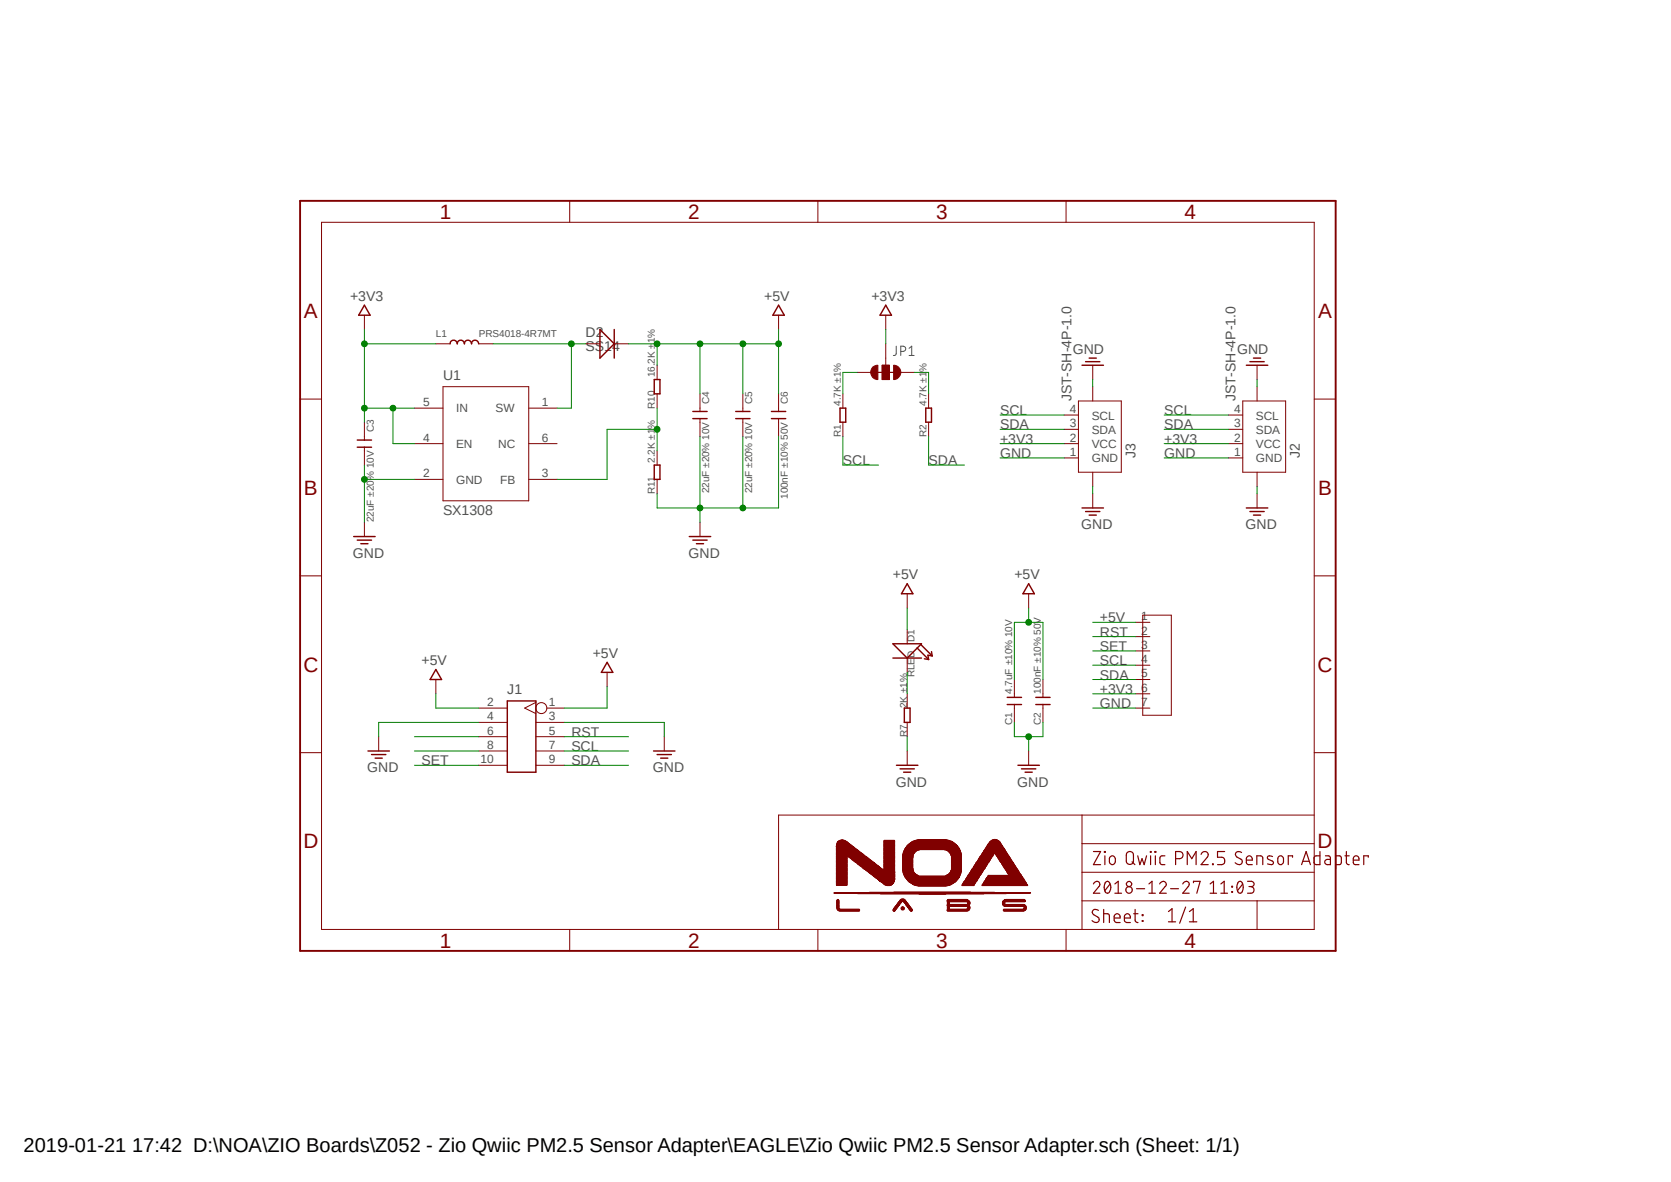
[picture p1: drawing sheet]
<svg xmlns="http://www.w3.org/2000/svg" width="297mm" height="210mm" viewBox="0 0 297 210" stroke-linecap="round" stroke-linejoin="round" font-family="sans-serif">
<defs><g id="words">
<g font-size="3.7" fill="#800000">
<text x="78.2" y="38.9">1</text>
<text x="122.3" y="38.9">2</text>
<text x="166.4" y="38.9">3</text>
<text x="210.5" y="38.9">4</text>
<text x="54" y="56.5">A</text>
<text x="234.3" y="56.5">A</text>
<text x="54" y="87.9">B</text>
<text x="234.3" y="87.9">B</text>
<text x="53.9" y="119.3">C</text>
<text x="234.2" y="119.3">C</text>
<text x="53.9" y="150.7">D</text>
<text x="234.2" y="150.7">D</text>
<text x="78.2" y="168.4">1</text>
<text x="122.3" y="168.4">2</text>
<text x="166.4" y="168.4">3</text>
<text x="210.5" y="168.4">4</text>
</g>
<text font-size="3.6" x="4.2" y="204.7">2019-01-21 17:42 D:\NOA\ZIO Boards\Z052 - Zio Qwiic PM2.5 Sensor Adapter\EAGLE\Zio Qwiic PM2.5 Sensor Adapter.sch (Sheet: 1/1)</text>
<g font-size="2.5" fill="#505050">
<text x="62.2" y="53.5">+3V3</text>
<text x="135.8" y="53.5">+5V</text>
<text x="154.9" y="53.5">+3V3</text>
<text x="104.1" y="59.8">D2</text>
<text x="104.1" y="62.4">SS14</text>
<text x="190.7" y="62.9">GND</text>
<text x="219.9" y="62.9">GND</text>
<text x="78.7" y="67.4">U1</text>
<text x="190.5" y="71.2" transform="rotate(-90 190.5 71.2)">JST-SH-4P-1.0</text>
<text x="219.6" y="71.2" transform="rotate(-90 219.6 71.2)">JST-SH-4P-1.0</text>
<text x="177.8" y="73.8">SCL</text>
<text x="177.8" y="76.3">SDA</text>
<text x="206.9" y="73.8">SCL</text>
<text x="206.9" y="76.3">SDA</text>
<text x="149.8" y="82.6">SCL</text>
<text x="165.1" y="82.6">SDA</text>
<text x="177.8" y="81.4">GND</text>
<text x="177.8" y="78.8">+3V3</text>
<text x="201.8" y="81.4" transform="rotate(-90 201.8 81.4)">J3</text>
<text x="206.9" y="81.4">GND</text>
<text x="206.9" y="78.8">+3V3</text>
<text x="231.1" y="81.4" transform="rotate(-90 231.1 81.4)">J2</text>
<text x="78.7" y="91.5">SX1308</text>
<text x="192.2" y="94.1">GND</text>
<text x="221.4" y="94.1">GND</text>
<text x="62.7" y="99.1">GND</text>
<text x="122.4" y="99.1">GND</text>
<text x="158.7" y="103">+5V</text>
<text x="180.3" y="103">+5V</text>
<text x="195.5" y="113.1">RST</text>
<text x="195.5" y="110.6">+5V</text>
<text x="74.9" y="118.2">+5V</text>
<text x="105.4" y="116.9">+5V</text>
<text x="195.5" y="118.2">SCL</text>
<text x="195.5" y="115.7">SET</text>
<text x="90.2" y="123.3">J1</text>
<text x="195.5" y="120.7">SDA</text>
<text x="195.5" y="125.8">GND</text>
<text x="195.5" y="123.3">+3V3</text>
<text x="101.6" y="130.9">RST</text>
<text x="65.3" y="137.2">GND</text>
<text x="74.9" y="136">SET</text>
<text x="101.6" y="133.4">SCL</text>
<text x="101.6" y="136">SDA</text>
<text x="116" y="137.2">GND</text>
<text x="159.2" y="139.7">GND</text>
<text x="180.8" y="139.7">GND</text>
</g>
<g font-size="2.1" fill="#505050">
<text x="75.2" y="72.1">5</text>
<text x="81.1" y="73.3">IN</text>
<text x="88.1" y="73.3">SW</text>
<text x="96.3" y="72.1">1</text>
<text x="190.2" y="75.9">3</text>
<text x="190.2" y="73.4">4</text>
<text x="194.1" y="77">SDA</text>
<text x="194.1" y="74.5">SCL</text>
<text x="219.4" y="75.9">3</text>
<text x="219.4" y="73.4">4</text>
<text x="223.2" y="77">SDA</text>
<text x="223.2" y="74.5">SCL</text>
<text x="75.2" y="78.5">4</text>
<text x="81.1" y="79.6">EN</text>
<text x="88.6" y="79.6">NC</text>
<text x="96.3" y="78.5">6</text>
<text x="190.2" y="81">1</text>
<text x="190.2" y="78.5">2</text>
<text x="194.1" y="82.1">GND</text>
<text x="194.1" y="79.6">VCC</text>
<text x="219.4" y="81">1</text>
<text x="219.4" y="78.5">2</text>
<text x="223.2" y="82.1">GND</text>
<text x="223.2" y="79.6">VCC</text>
<text x="75.2" y="84.8">2</text>
<text x="81.1" y="85.9">GND</text>
<text x="88.9" y="85.9">FB</text>
<text x="96.3" y="84.8">3</text>
<text x="202.9" y="110.2">1</text>
<text x="202.9" y="112.8">2</text>
<text x="202.9" y="115.3">3</text>
<text x="202.9" y="117.8">4</text>
<text x="86.6" y="125.4">2</text>
<text x="97.6" y="125.4">1</text>
<text x="202.9" y="120.4">5</text>
<text x="202.9" y="122.9">6</text>
<text x="202.9" y="125.4">7</text>
<text x="86.6" y="128">4</text>
<text x="86.6" y="130.5">6</text>
<text x="97.6" y="128">3</text>
<text x="97.6" y="130.5">5</text>
<text x="85.4" y="135.6">10</text>
<text x="86.6" y="133.1">8</text>
<text x="97.6" y="133.1">7</text>
<text x="97.6" y="135.6">9</text>
</g>
<g font-size="1.8" fill="#505050">
<text x="77.5" y="59.8">L1</text>
<text x="85.1" y="59.8">PRS4018-4R7MT</text>
<text x="116.4" y="67.1" transform="rotate(-90 116.4 67.1)">16.2K ±1%</text>
<text x="126.1" y="71.7" transform="rotate(-90 126.1 71.7)">C4</text>
<text x="133.7" y="71.7" transform="rotate(-90 133.7 71.7)">C5</text>
<text x="140" y="71.7" transform="rotate(-90 140 71.7)">C6</text>
<text x="66.4" y="76.8" transform="rotate(-90 66.4 76.8)">C3</text>
<text x="116.4" y="72.6" transform="rotate(-90 116.4 72.6)">R10</text>
<text x="149.4" y="77.7" transform="rotate(-90 149.4 77.7)">R1</text>
<text x="149.4" y="72.1" transform="rotate(-90 149.4 72.1)">4.7K ±1%</text>
<text x="164.7" y="77.7" transform="rotate(-90 164.7 77.7)">R2</text>
<text x="164.7" y="72.1" transform="rotate(-90 164.7 72.1)">4.7K ±1%</text>
<text x="116.4" y="82.3" transform="rotate(-90 116.4 82.3)">2.2K ±1%</text>
<text x="116.4" y="87.8" transform="rotate(-90 116.4 87.8)">R11</text>
<text x="126.1" y="87.7" transform="rotate(-90 126.1 87.7)">22uF ±20% 10V</text>
<text x="133.7" y="87.7" transform="rotate(-90 133.7 87.7)">22uF ±20% 10V</text>
<text x="140" y="88.6" transform="rotate(-90 140 88.6)">100nF ±10% 50V</text>
<text x="66.4" y="92.8" transform="rotate(-90 66.4 92.8)">22uF ±20% 10V</text>
<text x="162.5" y="114.1" transform="rotate(-90 162.5 114.1)">D1</text>
<text x="161.2" y="125.8" transform="rotate(-90 161.2 125.8)">2K ±1%</text>
<text x="162.5" y="120.4" transform="rotate(-90 162.5 120.4)">RLED</text>
<text x="179.9" y="123.3" transform="rotate(-90 179.9 123.3)">4.7uF ±10% 10V</text>
<text x="185" y="123.3" transform="rotate(-90 185 123.3)">100nF ±10% 50V</text>
<text x="161.2" y="130.9" transform="rotate(-90 161.2 130.9)">R7</text>
<text x="179.9" y="128.9" transform="rotate(-90 179.9 128.9)">C1</text>
<text x="185" y="128.9" transform="rotate(-90 185 128.9)">C2</text>
</g>
</g></defs>
<path d="M52.8 35.3l191.4 134.2M244.2 35.3l-191.4 134.2" fill="none" stroke="#fff" stroke-width=".18"/>
<path d="M159.3 61.5v1.3a.38 .38 0 0 1-.5 .4M160.1 62.4h.4a.47 .47 0 0 0 .5-.4 .47 .47 0 0 0-.5-.5h-.4v1.7M161.6 63.2h.9M161.6 61.9l.5-.4v1.7" fill="none" stroke="#505050" stroke-width=".18"/>
<g fill="none" stroke="#800000" stroke-width=".25">
<path d="M149.3 72.5h1v2.5h-1zM164.5 72.5h1.1v2.5h-1.1zM192.3 64.9h3.8M193 64.3h2.5M193.6 63.6h1.3M221.5 64.9h3.8M222.2 64.3h2.5M222.8 63.6h1.3M192.3 90.3h3.8M193 90.9h2.5M193.6 91.5h1.3M221.5 90.3h3.8"/>
<path d="M222.2 90.9h2.5M222.8 91.5h1.3M77.5 119l1 1.7h-2zM65.4 133.4h3.8M66 134.1h2.6M66.7 134.7h1.2"/>
</g>
<g fill="none" stroke="#800000" stroke-width=".18">
<path d="M149.8 70v2.5M149.8 75v2.6M165.1 70v2.5M165.1 75v2.6M189.1 78.8h2.6M189.1 76.3h2.6M189.1 73.7h2.6M191.7 71.2h7.6v12.7h-7.6zM194.2 64.9v2.5M194.2 68.7v2.5M218.4 78.8h2.5M218.4 76.3h2.5"/>
<path d="M218.4 73.7h2.5M220.9 71.2h7.6v12.7h-7.6zM223.4 64.9v2.5M223.4 68.7v2.5M189.1 81.4h2.6M194.2 83.9v2.5M194.2 87.7v2.6M218.4 81.4h2.5M223.4 83.9v2.5M223.4 87.7v2.6M67.3 130.9v2.5M77.5 120.7v2.6"/>
</g>
<path d="M156.8 64.9h1.3v2.5h-1.3z" fill-rule="evenodd" fill="#800000"/>
<path d="M156.8 64.9h1.3v2.5h-1.3z" fill="none" stroke="#800000" stroke-width=".18"/>
<path d="M155.1 65.2l.9-.3v2.5a1.31 1.31 0 0 1-1.1-.8 1.31 1.31 0 0 1 .2-1.4z" fill-rule="evenodd" fill="#800000"/>
<path d="M155.1 65.2l.9-.3v2.5a1.31 1.31 0 0 1-1.1-.8 1.31 1.31 0 0 1 .2-1.4z" fill="none" stroke="#800000" stroke-width=".18"/>
<path d="M158.8 64.9a1.27 1.27 0 0 1 1.3 1.3 1.27 1.27 0 0 1-1.3 1.2z" fill-rule="evenodd" fill="#800000"/>
<g fill="none" stroke="#800000" stroke-width=".18">
<path d="M57.1 39.5h176.5v125.6h-176.5zM101.3 35.7v3.8M145.4 35.7v3.8M189.5 35.7v3.8M64.8 56v2.5M138.4 56v2.5M157.4 56v2.5M53.3 70.9h3.8M64.8 75v3.2M64.8 79.5v3.1M73.7 72.5h5M73.7 78.8h5"/>
<path d="M77.5 61.1h2.5M78.7 68.7h15.3v20.3h-15.3zM85.1 61.1h2.5M94 72.5h5M94 78.8h5M104.1 61.1h2.5M109.2 61.1h2.5M116.8 64.9v2.5M116.8 70v2.5M124.4 70v3.1M124.4 74.4v3.2M132 70v3.1"/>
<path d="M132 74.4v3.2M138.4 70v3.1M138.4 74.4v3.2M152.4 66.2h2.5M156.8 64.9h1.3v2.5h-1.3zM157.4 61.1v3.8M158.8 64.9a1.27 1.27 0 0 1 1.3 1.3 1.27 1.27 0 0 1-1.3 1.2zM160 66.2h2.5M233.6 70.9h3.8M64.8 92.8v2.5M73.7 85.2h5M94 85.2h5"/>
<path d="M116.8 80.1v2.5M116.8 85.2v2.5M124.4 92.8v2.5M53.3 102.3h3.8M107.9 119.5v2.5M161.2 105.5v2.5M161.2 111.8v2.6M161.2 116.9v2.6M182.8 105.5v2.5M201.8 110.6h2.6M201.8 113.1h2.6M201.8 115.7h2.6"/>
<path d="M201.8 118.2h2.6M203.1 109.3h5.1v17.8h-5.1zM233.6 102.3h3.8M53.3 133.7h3.8M85.1 125.8h5.1M85.1 128.4h5.1M85.1 130.9h5.1M85.1 133.4h5.1M85.1 136h5.1M95.2 124.8l-1.9 1 1.9 1M95.2 128.4h5.1M95.2 130.9h5.1"/>
<path d="M95.2 133.4h5.1M95.2 136h5.1M97.2 125.8h3.1M118.1 130.9v2.5M161.2 123.3v2.5M161.2 128.4v2.5M161.2 133.4v2.6M180.3 120.7v3.2M180.3 125.2v3.2M182.8 133.4v2.6M185.4 120.7v3.2M185.4 125.2v3.2"/>
<path d="M201.8 125.8h2.6M201.8 120.7h2.6M201.8 123.3h2.6M233.6 133.7h3.8M192.3 144.8v20.3M192.3 155h41.3M192.3 149.9h41.3M233.6 144.8h-95.2v20.3M101.3 165.1v3.9M145.4 165.1v3.9M189.5 165.1v3.9M192.3 160.1h41.3"/>
<path d="M223.4 160.1v5"/>
<circle cx="96.2" cy="125.8" r=".98"/>
</g>
<path d="M154.9 66.2h5.1M195.2 161.8a.59 .59 0 0 0-.7-.2 .59 .59 0 0 0-.3 .7l.9 .6a.58 .58 0 0 1 .1 .9 .58 .58 0 0 1-.9-.1l-.2-.1M196.2 162.3h.6l.3 .2 .1 1.4M196.2 161.6v2.3M198 163.1h1.1a.55 .55 0 0 0-.4-.7 .55 .55 0 0 0-.7 .5v.6l.2 .3 .9 .1M199.9 163.1h1a.55 .55 0 0 0-.4-.7 .55 .55 0 0 0-.6 .5v.8l.3 .2h.7M201.5 162.3h.8M201.8 161.6v2.1l.5 .2M203 162.5h.2v.2h-.2zM203 163.6h.2v.1h-.2z" fill="none" stroke="#800000" stroke-width=".21"/>
<g fill="none" stroke="#800000" stroke-width=".25">
<path d="M64.8 54.2l1 1.8h-2zM106.6 58.5l2.6 2.6-2.6 2.5zM109.2 58.5v5.1M138.4 54.2l1 1.8h-2zM157.4 54.2l1.1 1.8h-2.1zM63.5 78.2h2.5M63.5 79.5h2.5M80 61.1a.64 .64 0 0 1 .6-.7 .64 .64 0 0 1 .7 .7 .64 .64 0 0 1 .6-.7 .64 .64 0 0 1 .6 .7 .64 .64 0 0 1 .7-.7 .64 .64 0 0 1 .6 .7 .64 .64 0 0 1 .7-.7 .64 .64 0 0 1 .6 .7M116.3 67.4h1v2.6h-1zM123.1 73.1h2.6M123.1 74.4h2.6M130.8 73.1h2.5"/>
<path d="M130.8 74.4h2.5M137.1 73.1h2.6M137.1 74.4h2.6M62.9 95.3h3.8M63.5 96h2.5M64.1 96.6h1.3M116.3 82.6h1v2.6h-1zM122.5 95.3h3.8M123.1 96h2.6M123.8 96.6h1.3M107.9 117.7l1 1.8h-2zM158.7 114.4h5.1l-2.6 2.5z"/>
<path d="M158.7 116.9h5.1M161.2 103.7l1.1 1.8h-2.1zM163 115.1l2.1 2.1M163.7 114.5l2 2M164.3 117.1l.8 .1M165.6 115.8l.1 .7M165.7 116.5l-.8-.1 .2 .8M182.8 103.7l1.1 1.8h-2.1zM90.2 124.5h5v12.7h-5zM116.2 133.4h3.8M116.8 134.1h2.5M117.4 134.7h1.3"/>
<path d="M159.3 136h3.9M160 136.6h2.5M160.6 137.2h1.3M160.7 125.8h1.1v2.6h-1.1zM179 125.2h2.6M179 123.9h2.6M180.9 136h3.8M181.6 136.6h2.5M182.2 137.2h1.3M184.1 125.2h2.5M184.1 123.9h2.5"/>
</g>
<path d="M53.3 35.7h184.1v133.3h-184.1z" fill="none" stroke="#800000" stroke-width=".34"/>
<path d="M158.9 161.8l.1 .1z" fill-rule="evenodd" fill="#800000"/>
<path d="M158.9 161.8l.1 .1z" fill="none" stroke="#800000" stroke-width=".18"/>
<path d="M161.9 161.8l.1 .1z" fill-rule="evenodd" fill="#800000"/>
<path d="M149.2 161.8l3.5 .1zM149.2 161.8h3.5M161.9 161.8l.1 .1z" fill="none" stroke="#800000" stroke-width=".18"/>
<path d="M158.8 161.8l.2 .1z" fill-rule="evenodd" fill="#800000"/>
<path d="M158.8 161.8l.2 .1z" fill="none" stroke="#800000" stroke-width=".18"/>
<path d="M161.8 161.8l.3 .1z" fill-rule="evenodd" fill="#800000"/>
<path d="M149.1 161.8h3.7zM149.1 161.8h3.7M161.8 161.8l.3 .1zM168.4 161.8l3.6 .1zM168.4 161.8h3.6M178.4 161.8l3.6 .1zM178.4 161.8h3.6" fill="none" stroke="#800000" stroke-width=".18"/>
<path d="M158.7 161.8h.4z" fill-rule="evenodd" fill="#800000"/>
<path d="M158.7 161.8h.4z" fill="none" stroke="#800000" stroke-width=".18"/>
<path d="M161.8 161.8h.3z" fill-rule="evenodd" fill="#800000"/>
<path d="M149.1 161.7l3.7 .1zM149.1 161.8h3.7M161.8 161.8h.3zM168.4 161.8h3.7zM168.4 161.8h3.7M178.4 161.8h3.7zM178.4 161.8h3.7" fill="none" stroke="#800000" stroke-width=".18"/>
<path d="M158.7 161.7l.4 .1z" fill-rule="evenodd" fill="#800000"/>
<path d="M158.7 161.7l.4 .1z" fill="none" stroke="#800000" stroke-width=".18"/>
<path d="M161.8 161.7l.3 .1z" fill-rule="evenodd" fill="#800000"/>
<path d="M148.9 161.7l3.8 .1zM148.9 161.7h3.8M161.8 161.7l.3 .1zM168.4 161.7l3.8 .1zM168.4 161.8h3.8M178.4 161.7l3.8 .1zM178.4 161.8h3.8" fill="none" stroke="#800000" stroke-width=".18"/>
<path d="M158.7 161.7l.5 .1z" fill-rule="evenodd" fill="#800000"/>
<path d="M158.7 161.7l.5 .1z" fill="none" stroke="#800000" stroke-width=".18"/>
<path d="M161.8 161.7l.4 .1z" fill-rule="evenodd" fill="#800000"/>
<path d="M148.9 161.6l3.9 .1zM148.9 161.7h3.9M161.8 161.7l.4 .1zM168.4 161.7l3.8 .1zM168.4 161.7h3.8M178.4 161.7l3.8 .1zM178.4 161.7h3.8" fill="none" stroke="#800000" stroke-width=".18"/>
<path d="M158.7 161.6l.5 .1z" fill-rule="evenodd" fill="#800000"/>
<path d="M158.7 161.6l.5 .1z" fill="none" stroke="#800000" stroke-width=".18"/>
<path d="M161.7 161.6l.4 .1z" fill-rule="evenodd" fill="#800000"/>
<path d="M148.9 161.6l3.9 .1zM148.9 161.6h3.9M161.7 161.6l.4 .1zM168.4 161.6l3.9 .1zM168.4 161.7h3.9M178.4 161.6l3.8 .1zM178.4 161.7h3.8" fill="none" stroke="#800000" stroke-width=".18"/>
<path d="M158.7 161.6l.5 .1z" fill-rule="evenodd" fill="#800000"/>
<path d="M158.7 161.6l.5 .1z" fill="none" stroke="#800000" stroke-width=".18"/>
<path d="M160.3 161.6l.3 .1z" fill-rule="evenodd" fill="#800000"/>
<path d="M160.3 161.6l.3 .1z" fill="none" stroke="#800000" stroke-width=".18"/>
<path d="M161.7 161.6l.4 .1z" fill-rule="evenodd" fill="#800000"/>
<path d="M148.8 161.5l3.9 .1zM148.8 161.6h3.9M161.7 161.6l.4 .1zM168.4 161.6l3.9 .1zM168.4 161.6h3.9M178.4 161.6l3.9 .1zM178.4 161.6h3.9" fill="none" stroke="#800000" stroke-width=".18"/>
<path d="M158.8 161.5l.4 .1z" fill-rule="evenodd" fill="#800000"/>
<path d="M158.8 161.5l.4 .1z" fill="none" stroke="#800000" stroke-width=".18"/>
<path d="M160.2 161.5l.5 .1z" fill-rule="evenodd" fill="#800000"/>
<path d="M160.2 161.5l.5 .1z" fill="none" stroke="#800000" stroke-width=".18"/>
<path d="M161.6 161.5l.5 .1z" fill-rule="evenodd" fill="#800000"/>
<path d="M161.6 161.5l.5 .1zM168.4 161.5l3.9 .1zM168.4 161.6h3.9M178.4 161.5l3.9 .1zM178.4 161.6h3.9" fill="none" stroke="#800000" stroke-width=".18"/>
<path d="M148.8 161.5l.5 .1z" fill-rule="evenodd" fill="#800000"/>
<path d="M148.8 161.5l.5 .1z" fill="none" stroke="#800000" stroke-width=".18"/>
<path d="M158.8 161.5l.5 .1z" fill-rule="evenodd" fill="#800000"/>
<path d="M158.8 161.5l.5 .1z" fill="none" stroke="#800000" stroke-width=".18"/>
<path d="M160.2 161.5l.5 .1z" fill-rule="evenodd" fill="#800000"/>
<path d="M160.2 161.5l.5 .1z" fill="none" stroke="#800000" stroke-width=".18"/>
<path d="M161.6 161.5l.5 .1z" fill-rule="evenodd" fill="#800000"/>
<path d="M161.6 161.5l.5 .1z" fill="none" stroke="#800000" stroke-width=".18"/>
<path d="M168.4 161.5l.3 .1z" fill-rule="evenodd" fill="#800000"/>
<path d="M168.4 161.5l.3 .1z" fill="none" stroke="#800000" stroke-width=".18"/>
<path d="M171.8 161.5l.5 .1z" fill-rule="evenodd" fill="#800000"/>
<path d="M171.8 161.5l.5 .1z" fill="none" stroke="#800000" stroke-width=".18"/>
<path d="M181.9 161.5l.5 .1z" fill-rule="evenodd" fill="#800000"/>
<path d="M181.9 161.5l.5 .1z" fill="none" stroke="#800000" stroke-width=".18"/>
<path d="M148.8 161.5h.4z" fill-rule="evenodd" fill="#800000"/>
<path d="M148.8 161.5h.4z" fill="none" stroke="#800000" stroke-width=".18"/>
<path d="M158.8 161.5h.5z" fill-rule="evenodd" fill="#800000"/>
<path d="M158.8 161.5h.5z" fill="none" stroke="#800000" stroke-width=".18"/>
<path d="M160.2 161.5h.5z" fill-rule="evenodd" fill="#800000"/>
<path d="M160.2 161.5h.5z" fill="none" stroke="#800000" stroke-width=".18"/>
<path d="M161.6 161.5h.4z" fill-rule="evenodd" fill="#800000"/>
<path d="M161.6 161.5h.4z" fill="none" stroke="#800000" stroke-width=".18"/>
<path d="M168.4 161.5h.3z" fill-rule="evenodd" fill="#800000"/>
<path d="M168.4 161.5h.3z" fill="none" stroke="#800000" stroke-width=".18"/>
<path d="M171.9 161.5h.4z" fill-rule="evenodd" fill="#800000"/>
<path d="M171.9 161.5h.4z" fill="none" stroke="#800000" stroke-width=".18"/>
<path d="M181.9 161.5h.5z" fill-rule="evenodd" fill="#800000"/>
<path d="M181.9 161.5h.5z" fill="none" stroke="#800000" stroke-width=".18"/>
<path d="M148.8 161.4l.3 .1z" fill-rule="evenodd" fill="#800000"/>
<path d="M148.8 161.4l.3 .1z" fill="none" stroke="#800000" stroke-width=".18"/>
<path d="M158.9 161.4l.4 .1z" fill-rule="evenodd" fill="#800000"/>
<path d="M158.9 161.4l.4 .1z" fill="none" stroke="#800000" stroke-width=".18"/>
<path d="M160.2 161.4l.5 .1z" fill-rule="evenodd" fill="#800000"/>
<path d="M160.2 161.4l.5 .1z" fill="none" stroke="#800000" stroke-width=".18"/>
<path d="M161.5 161.4l.6 .1z" fill-rule="evenodd" fill="#800000"/>
<path d="M161.5 161.4l.6 .1z" fill="none" stroke="#800000" stroke-width=".18"/>
<path d="M168.4 161.4l.3 .1z" fill-rule="evenodd" fill="#800000"/>
<path d="M168.4 161.4l.3 .1z" fill="none" stroke="#800000" stroke-width=".18"/>
<path d="M172 161.4l.4 .1z" fill-rule="evenodd" fill="#800000"/>
<path d="M172 161.4l.4 .1z" fill="none" stroke="#800000" stroke-width=".18"/>
<path d="M182 161.4l.4 .1z" fill-rule="evenodd" fill="#800000"/>
<path d="M182 161.4l.4 .1z" fill="none" stroke="#800000" stroke-width=".18"/>
<path d="M148.8 161.4l.3 .1z" fill-rule="evenodd" fill="#800000"/>
<path d="M148.8 161.4l.3 .1z" fill="none" stroke="#800000" stroke-width=".18"/>
<path d="M159 161.4l.4 .1z" fill-rule="evenodd" fill="#800000"/>
<path d="M159 161.4l.4 .1z" fill="none" stroke="#800000" stroke-width=".18"/>
<path d="M160.2 161.4l.5 .1z" fill-rule="evenodd" fill="#800000"/>
<path d="M160.2 161.4l.5 .1z" fill="none" stroke="#800000" stroke-width=".18"/>
<path d="M161.5 161.4l.5 .1z" fill-rule="evenodd" fill="#800000"/>
<path d="M161.5 161.4l.5 .1z" fill="none" stroke="#800000" stroke-width=".18"/>
<path d="M168.4 161.4l.3 .1z" fill-rule="evenodd" fill="#800000"/>
<path d="M168.4 161.4l.3 .1z" fill="none" stroke="#800000" stroke-width=".18"/>
<path d="M172 161.4l.4 .1z" fill-rule="evenodd" fill="#800000"/>
<path d="M172 161.4l.4 .1z" fill="none" stroke="#800000" stroke-width=".18"/>
<path d="M182 161.4l.4 .1z" fill-rule="evenodd" fill="#800000"/>
<path d="M182 161.4l.4 .1z" fill="none" stroke="#800000" stroke-width=".18"/>
<path d="M148.8 161.3l.3 .1z" fill-rule="evenodd" fill="#800000"/>
<path d="M148.8 161.3l.3 .1z" fill="none" stroke="#800000" stroke-width=".18"/>
<path d="M158.9 161.3l.5 .1z" fill-rule="evenodd" fill="#800000"/>
<path d="M158.9 161.3l.5 .1z" fill="none" stroke="#800000" stroke-width=".18"/>
<path d="M160.2 161.3l.5 .1z" fill-rule="evenodd" fill="#800000"/>
<path d="M160.2 161.3l.5 .1z" fill="none" stroke="#800000" stroke-width=".18"/>
<path d="M161.5 161.3l.4 .1z" fill-rule="evenodd" fill="#800000"/>
<path d="M161.5 161.3l.4 .1z" fill="none" stroke="#800000" stroke-width=".18"/>
<path d="M168.4 161.3l.3 .1z" fill-rule="evenodd" fill="#800000"/>
<path d="M168.4 161.3l.3 .1z" fill="none" stroke="#800000" stroke-width=".18"/>
<path d="M172 161.3l.4 .1z" fill-rule="evenodd" fill="#800000"/>
<path d="M172 161.3l.4 .1z" fill="none" stroke="#800000" stroke-width=".18"/>
<path d="M182.1 161.3l.3 .1z" fill-rule="evenodd" fill="#800000"/>
<path d="M182.1 161.3l.3 .1z" fill="none" stroke="#800000" stroke-width=".18"/>
<path d="M148.8 161.2l.3 .1z" fill-rule="evenodd" fill="#800000"/>
<path d="M148.8 161.2l.3 .1z" fill="none" stroke="#800000" stroke-width=".18"/>
<path d="M159 161.2l.5 .1z" fill-rule="evenodd" fill="#800000"/>
<path d="M159 161.2l.5 .1z" fill="none" stroke="#800000" stroke-width=".18"/>
<path d="M160.2 161.2l.5 .1z" fill-rule="evenodd" fill="#800000"/>
<path d="M160.2 161.2l.5 .1z" fill="none" stroke="#800000" stroke-width=".18"/>
<path d="M161.5 161.2l.4 .1z" fill-rule="evenodd" fill="#800000"/>
<path d="M161.5 161.2l.4 .1z" fill="none" stroke="#800000" stroke-width=".18"/>
<path d="M168.4 161.2l.3 .1z" fill-rule="evenodd" fill="#800000"/>
<path d="M168.4 161.2l.3 .1z" fill="none" stroke="#800000" stroke-width=".18"/>
<path d="M172 161.2l.4 .1z" fill-rule="evenodd" fill="#800000"/>
<path d="M172 161.2l.4 .1z" fill="none" stroke="#800000" stroke-width=".18"/>
<path d="M182.1 161.2l.3 .1z" fill-rule="evenodd" fill="#800000"/>
<path d="M182.1 161.2l.3 .1z" fill="none" stroke="#800000" stroke-width=".18"/>
<path d="M148.8 161.2l.3 .1z" fill-rule="evenodd" fill="#800000"/>
<path d="M148.8 161.2l.3 .1z" fill="none" stroke="#800000" stroke-width=".18"/>
<path d="M159 161.2l.5 .1z" fill-rule="evenodd" fill="#800000"/>
<path d="M159 161.2l.5 .1z" fill="none" stroke="#800000" stroke-width=".18"/>
<path d="M160.2 161.2l.5 .1z" fill-rule="evenodd" fill="#800000"/>
<path d="M160.2 161.2l.5 .1z" fill="none" stroke="#800000" stroke-width=".18"/>
<path d="M161.4 161.2l.5 .1z" fill-rule="evenodd" fill="#800000"/>
<path d="M161.4 161.2l.5 .1z" fill="none" stroke="#800000" stroke-width=".18"/>
<path d="M168.4 161.2l.3 .1z" fill-rule="evenodd" fill="#800000"/>
<path d="M168.4 161.2l.3 .1z" fill="none" stroke="#800000" stroke-width=".18"/>
<path d="M172 161.2l.4 .1z" fill-rule="evenodd" fill="#800000"/>
<path d="M172 161.2l.4 .1z" fill="none" stroke="#800000" stroke-width=".18"/>
<path d="M182.1 161.2l.3 .1z" fill-rule="evenodd" fill="#800000"/>
<path d="M182.1 161.2l.3 .1z" fill="none" stroke="#800000" stroke-width=".18"/>
<path d="M148.8 161.2h.3z" fill-rule="evenodd" fill="#800000"/>
<path d="M148.8 161.2h.3z" fill="none" stroke="#800000" stroke-width=".18"/>
<path d="M159.1 161.2h.4z" fill-rule="evenodd" fill="#800000"/>
<path d="M159.1 161.2h.4z" fill="none" stroke="#800000" stroke-width=".18"/>
<path d="M160.3 161.2h.3z" fill-rule="evenodd" fill="#800000"/>
<path d="M160.3 161.2h.3z" fill="none" stroke="#800000" stroke-width=".18"/>
<path d="M161.3 161.2h.5z" fill-rule="evenodd" fill="#800000"/>
<path d="M161.3 161.2h.5z" fill="none" stroke="#800000" stroke-width=".18"/>
<path d="M168.4 161.2h.3z" fill-rule="evenodd" fill="#800000"/>
<path d="M168.4 161.2h.3z" fill="none" stroke="#800000" stroke-width=".18"/>
<path d="M172 161.2h.4z" fill-rule="evenodd" fill="#800000"/>
<path d="M172 161.2h.4z" fill="none" stroke="#800000" stroke-width=".18"/>
<path d="M182 161.2h.4z" fill-rule="evenodd" fill="#800000"/>
<path d="M182 161.2h.4z" fill="none" stroke="#800000" stroke-width=".18"/>
<path d="M148.8 161.1l.3 .1z" fill-rule="evenodd" fill="#800000"/>
<path d="M148.8 161.1l.3 .1z" fill="none" stroke="#800000" stroke-width=".18"/>
<path d="M159 161.1l.6 .1z" fill-rule="evenodd" fill="#800000"/>
<path d="M159 161.1l.6 .1z" fill="none" stroke="#800000" stroke-width=".18"/>
<path d="M160.4 161.1l.1 .1z" fill-rule="evenodd" fill="#800000"/>
<path d="M160.4 161.1l.1 .1z" fill="none" stroke="#800000" stroke-width=".18"/>
<path d="M161.4 161.1l.4 .1z" fill-rule="evenodd" fill="#800000"/>
<path d="M161.4 161.1l.4 .1z" fill="none" stroke="#800000" stroke-width=".18"/>
<path d="M168.4 161.1l.3 .1z" fill-rule="evenodd" fill="#800000"/>
<path d="M168.4 161.1l.3 .1z" fill="none" stroke="#800000" stroke-width=".18"/>
<path d="M172 161.1l.4 .1z" fill-rule="evenodd" fill="#800000"/>
<path d="M172 161.1l.4 .1z" fill="none" stroke="#800000" stroke-width=".18"/>
<path d="M182 161.1l.4 .1z" fill-rule="evenodd" fill="#800000"/>
<path d="M182 161.1l.4 .1z" fill="none" stroke="#800000" stroke-width=".18"/>
<path d="M148.8 161.1l.3 .1z" fill-rule="evenodd" fill="#800000"/>
<path d="M148.8 161.1l.3 .1z" fill="none" stroke="#800000" stroke-width=".18"/>
<path d="M159.1 161.1l.5 .1z" fill-rule="evenodd" fill="#800000"/>
<path d="M159.1 161.1l.5 .1z" fill="none" stroke="#800000" stroke-width=".18"/>
<path d="M161.3 161.1l.5 .1z" fill-rule="evenodd" fill="#800000"/>
<path d="M161.3 161.1l.5 .1z" fill="none" stroke="#800000" stroke-width=".18"/>
<path d="M168.4 161.1l.3 .1z" fill-rule="evenodd" fill="#800000"/>
<path d="M168.4 161.1l.3 .1z" fill="none" stroke="#800000" stroke-width=".18"/>
<path d="M172 161.1l.4 .1z" fill-rule="evenodd" fill="#800000"/>
<path d="M172 161.1l.4 .1z" fill="none" stroke="#800000" stroke-width=".18"/>
<path d="M182 161.1l.4 .1z" fill-rule="evenodd" fill="#800000"/>
<path d="M182 161.1l.4 .1z" fill="none" stroke="#800000" stroke-width=".18"/>
<path d="M148.8 161l.3 .1z" fill-rule="evenodd" fill="#800000"/>
<path d="M148.8 161l.3 .1z" fill="none" stroke="#800000" stroke-width=".18"/>
<path d="M159.2 161l.4 .1z" fill-rule="evenodd" fill="#800000"/>
<path d="M159.2 161l.4 .1z" fill="none" stroke="#800000" stroke-width=".18"/>
<path d="M161.3 161l.4 .1z" fill-rule="evenodd" fill="#800000"/>
<path d="M161.3 161l.4 .1z" fill="none" stroke="#800000" stroke-width=".18"/>
<path d="M168.4 161l.3 .1z" fill-rule="evenodd" fill="#800000"/>
<path d="M168.4 161l.3 .1z" fill="none" stroke="#800000" stroke-width=".18"/>
<path d="M171.9 161l.4 .1z" fill-rule="evenodd" fill="#800000"/>
<path d="M171.9 161l.4 .1z" fill="none" stroke="#800000" stroke-width=".18"/>
<path d="M181.9 161l.5 .1z" fill-rule="evenodd" fill="#800000"/>
<path d="M181.9 161l.5 .1z" fill="none" stroke="#800000" stroke-width=".18"/>
<path d="M148.8 161l.3 .1z" fill-rule="evenodd" fill="#800000"/>
<path d="M148.8 161l.3 .1z" fill="none" stroke="#800000" stroke-width=".18"/>
<path d="M159.2 161l.4 .1z" fill-rule="evenodd" fill="#800000"/>
<path d="M159.2 161l.4 .1z" fill="none" stroke="#800000" stroke-width=".18"/>
<path d="M161.2 161l.5 .1z" fill-rule="evenodd" fill="#800000"/>
<path d="M161.2 161l.5 .1z" fill="none" stroke="#800000" stroke-width=".18"/>
<path d="M168.4 161l.3 .1z" fill-rule="evenodd" fill="#800000"/>
<path d="M168.4 161l.3 .1z" fill="none" stroke="#800000" stroke-width=".18"/>
<path d="M171.8 161l.5 .1z" fill-rule="evenodd" fill="#800000"/>
<path d="M171.8 161l.5 .1z" fill="none" stroke="#800000" stroke-width=".18"/>
<path d="M181.9 161l.5 .1z" fill-rule="evenodd" fill="#800000"/>
<path d="M181.9 161l.5 .1z" fill="none" stroke="#800000" stroke-width=".18"/>
<path d="M148.8 161h.3z" fill-rule="evenodd" fill="#800000"/>
<path d="M148.8 161h.3z" fill="none" stroke="#800000" stroke-width=".18"/>
<path d="M159.2 161h.5z" fill-rule="evenodd" fill="#800000"/>
<path d="M159.2 161h.5z" fill="none" stroke="#800000" stroke-width=".18"/>
<path d="M161.2 161h.5z" fill-rule="evenodd" fill="#800000"/>
<path d="M161.2 161h.5zM168.4 161h3.9zM168.4 161h3.9M178.5 161h3.8zM178.5 161h3.8" fill="none" stroke="#800000" stroke-width=".18"/>
<path d="M148.8 160.9l.3 .1z" fill-rule="evenodd" fill="#800000"/>
<path d="M148.8 160.9l.3 .1z" fill="none" stroke="#800000" stroke-width=".18"/>
<path d="M159.2 160.9l.5 .1z" fill-rule="evenodd" fill="#800000"/>
<path d="M159.2 160.9l.5 .1z" fill="none" stroke="#800000" stroke-width=".18"/>
<path d="M161.2 160.9l.4 .1z" fill-rule="evenodd" fill="#800000"/>
<path d="M161.2 160.9l.4 .1zM168.4 160.9l3.9 .1zM168.4 161h3.9M178.4 160.9l3.8 .1zM178.4 161h3.8" fill="none" stroke="#800000" stroke-width=".18"/>
<path d="M148.8 160.9l.3 .1z" fill-rule="evenodd" fill="#800000"/>
<path d="M148.8 160.9l.3 .1z" fill="none" stroke="#800000" stroke-width=".18"/>
<path d="M159.3 160.9l.4 .1z" fill-rule="evenodd" fill="#800000"/>
<path d="M159.3 160.9l.4 .1z" fill="none" stroke="#800000" stroke-width=".18"/>
<path d="M161.1 160.9l.5 .1z" fill-rule="evenodd" fill="#800000"/>
<path d="M161.1 160.9l.5 .1zM168.4 160.9l3.9 .1zM168.4 160.9h3.9M178.4 160.9l3.9 .1zM178.4 160.9h3.9" fill="none" stroke="#800000" stroke-width=".18"/>
<path d="M148.8 160.8l.3 .1z" fill-rule="evenodd" fill="#800000"/>
<path d="M148.8 160.8l.3 .1z" fill="none" stroke="#800000" stroke-width=".18"/>
<path d="M159.3 160.8l.5 .1z" fill-rule="evenodd" fill="#800000"/>
<path d="M159.3 160.8l.5 .1z" fill="none" stroke="#800000" stroke-width=".18"/>
<path d="M161.1 160.8l.5 .1z" fill-rule="evenodd" fill="#800000"/>
<path d="M161.1 160.8l.5 .1zM168.4 160.8l3.9 .1zM168.4 160.9h3.9M178.4 160.8l3.8 .1zM178.4 160.9h3.8" fill="none" stroke="#800000" stroke-width=".18"/>
<path d="M148.8 160.8l.3 .1z" fill-rule="evenodd" fill="#800000"/>
<path d="M148.8 160.8l.3 .1z" fill="none" stroke="#800000" stroke-width=".18"/>
<path d="M159.3 160.8l.6 .1z" fill-rule="evenodd" fill="#800000"/>
<path d="M159.3 160.8l.6 .1z" fill="none" stroke="#800000" stroke-width=".18"/>
<path d="M161.1 160.8l.4 .1z" fill-rule="evenodd" fill="#800000"/>
<path d="M161.1 160.8l.4 .1zM168.4 160.8l3.9 .1zM168.4 160.8h3.9M178.3 160.8l3.8 .1zM178.3 160.8h3.8" fill="none" stroke="#800000" stroke-width=".18"/>
<path d="M148.8 160.7l.3 .1z" fill-rule="evenodd" fill="#800000"/>
<path d="M148.8 160.7l.3 .1z" fill="none" stroke="#800000" stroke-width=".18"/>
<path d="M159.4 160.7l.5 .1z" fill-rule="evenodd" fill="#800000"/>
<path d="M159.4 160.7l.5 .1z" fill="none" stroke="#800000" stroke-width=".18"/>
<path d="M161 160.7l.5 .1z" fill-rule="evenodd" fill="#800000"/>
<path d="M161 160.7l.5 .1zM168.4 160.7l3.9 .1zM168.4 160.8h3.9M178.3 160.7l3.8 .1zM178.3 160.8h3.8" fill="none" stroke="#800000" stroke-width=".18"/>
<path d="M148.8 160.7l.3 .1z" fill-rule="evenodd" fill="#800000"/>
<path d="M148.8 160.7l.3 .1z" fill="none" stroke="#800000" stroke-width=".18"/>
<path d="M159.4 160.7l.5 .1z" fill-rule="evenodd" fill="#800000"/>
<path d="M159.4 160.7l.5 .1z" fill="none" stroke="#800000" stroke-width=".18"/>
<path d="M161 160.7l.4 .1z" fill-rule="evenodd" fill="#800000"/>
<path d="M161 160.7l.4 .1zM168.4 160.7l3.9 .1zM168.4 160.7h3.9M178.3 160.7l3.7 .1zM178.3 160.7h3.7" fill="none" stroke="#800000" stroke-width=".18"/>
<path d="M148.8 160.7h.3z" fill-rule="evenodd" fill="#800000"/>
<path d="M148.8 160.7h.3z" fill="none" stroke="#800000" stroke-width=".18"/>
<path d="M159.5 160.7h.4z" fill-rule="evenodd" fill="#800000"/>
<path d="M159.5 160.7h.4z" fill="none" stroke="#800000" stroke-width=".18"/>
<path d="M161 160.7h.5z" fill-rule="evenodd" fill="#800000"/>
<path d="M161 160.7h.5z" fill="none" stroke="#800000" stroke-width=".18"/>
<path d="M168.4 160.7h.3z" fill-rule="evenodd" fill="#800000"/>
<path d="M168.4 160.7h.3z" fill="none" stroke="#800000" stroke-width=".18"/>
<path d="M171.9 160.7h.4z" fill-rule="evenodd" fill="#800000"/>
<path d="M171.9 160.7h.4z" fill="none" stroke="#800000" stroke-width=".18"/>
<path d="M178.2 160.7h.4z" fill-rule="evenodd" fill="#800000"/>
<path d="M178.2 160.7h.4z" fill="none" stroke="#800000" stroke-width=".18"/>
<path d="M148.8 160.6l.3 .1z" fill-rule="evenodd" fill="#800000"/>
<path d="M148.8 160.6l.3 .1z" fill="none" stroke="#800000" stroke-width=".18"/>
<path d="M159.5 160.6l.5 .1z" fill-rule="evenodd" fill="#800000"/>
<path d="M159.5 160.6l.5 .1z" fill="none" stroke="#800000" stroke-width=".18"/>
<path d="M161 160.6l.4 .1z" fill-rule="evenodd" fill="#800000"/>
<path d="M161 160.6l.4 .1z" fill="none" stroke="#800000" stroke-width=".18"/>
<path d="M168.4 160.6l.3 .1z" fill-rule="evenodd" fill="#800000"/>
<path d="M168.4 160.6l.3 .1z" fill="none" stroke="#800000" stroke-width=".18"/>
<path d="M172 160.6l.4 .1z" fill-rule="evenodd" fill="#800000"/>
<path d="M172 160.6l.4 .1z" fill="none" stroke="#800000" stroke-width=".18"/>
<path d="M178.2 160.6l.4 .1z" fill-rule="evenodd" fill="#800000"/>
<path d="M178.2 160.6l.4 .1z" fill="none" stroke="#800000" stroke-width=".18"/>
<path d="M148.8 160.5l.3 .1z" fill-rule="evenodd" fill="#800000"/>
<path d="M148.8 160.5l.3 .1z" fill="none" stroke="#800000" stroke-width=".18"/>
<path d="M159.5 160.5l.5 .1z" fill-rule="evenodd" fill="#800000"/>
<path d="M159.5 160.5l.5 .1z" fill="none" stroke="#800000" stroke-width=".18"/>
<path d="M160.9 160.5l.4 .1z" fill-rule="evenodd" fill="#800000"/>
<path d="M160.9 160.5l.4 .1z" fill="none" stroke="#800000" stroke-width=".18"/>
<path d="M168.4 160.5l.3 .1z" fill-rule="evenodd" fill="#800000"/>
<path d="M168.4 160.5l.3 .1z" fill="none" stroke="#800000" stroke-width=".18"/>
<path d="M172 160.5l.4 .1z" fill-rule="evenodd" fill="#800000"/>
<path d="M172 160.5l.4 .1z" fill="none" stroke="#800000" stroke-width=".18"/>
<path d="M178.2 160.5l.4 .1z" fill-rule="evenodd" fill="#800000"/>
<path d="M178.2 160.5l.4 .1z" fill="none" stroke="#800000" stroke-width=".18"/>
<path d="M148.8 160.5l.3 .1z" fill-rule="evenodd" fill="#800000"/>
<path d="M148.8 160.5l.3 .1z" fill="none" stroke="#800000" stroke-width=".18"/>
<path d="M159.6 160.5l.4 .1z" fill-rule="evenodd" fill="#800000"/>
<path d="M159.6 160.5l.4 .1z" fill="none" stroke="#800000" stroke-width=".18"/>
<path d="M160.9 160.5l.5 .1z" fill-rule="evenodd" fill="#800000"/>
<path d="M160.9 160.5l.5 .1z" fill="none" stroke="#800000" stroke-width=".18"/>
<path d="M168.4 160.5l.3 .1z" fill-rule="evenodd" fill="#800000"/>
<path d="M168.4 160.5l.3 .1z" fill="none" stroke="#800000" stroke-width=".18"/>
<path d="M172 160.5l.4 .1z" fill-rule="evenodd" fill="#800000"/>
<path d="M172 160.5l.4 .1z" fill="none" stroke="#800000" stroke-width=".18"/>
<path d="M178.2 160.5l.4 .1z" fill-rule="evenodd" fill="#800000"/>
<path d="M178.2 160.5l.4 .1z" fill="none" stroke="#800000" stroke-width=".18"/>
<path d="M148.8 160.4l.3 .1z" fill-rule="evenodd" fill="#800000"/>
<path d="M148.8 160.4l.3 .1z" fill="none" stroke="#800000" stroke-width=".18"/>
<path d="M159.6 160.4l.4 .1z" fill-rule="evenodd" fill="#800000"/>
<path d="M159.6 160.4l.4 .1z" fill="none" stroke="#800000" stroke-width=".18"/>
<path d="M160.8 160.4l.5 .1z" fill-rule="evenodd" fill="#800000"/>
<path d="M160.8 160.4l.5 .1z" fill="none" stroke="#800000" stroke-width=".18"/>
<path d="M168.4 160.4l.3 .1z" fill-rule="evenodd" fill="#800000"/>
<path d="M168.4 160.4l.3 .1z" fill="none" stroke="#800000" stroke-width=".18"/>
<path d="M172 160.4l.4 .1z" fill-rule="evenodd" fill="#800000"/>
<path d="M172 160.4l.4 .1z" fill="none" stroke="#800000" stroke-width=".18"/>
<path d="M178.2 160.4l.3 .1z" fill-rule="evenodd" fill="#800000"/>
<path d="M178.2 160.4l.3 .1z" fill="none" stroke="#800000" stroke-width=".18"/>
<path d="M148.8 160.4l.3 .1z" fill-rule="evenodd" fill="#800000"/>
<path d="M148.8 160.4l.3 .1z" fill="none" stroke="#800000" stroke-width=".18"/>
<path d="M159.6 160.4l.5 .1z" fill-rule="evenodd" fill="#800000"/>
<path d="M159.6 160.4l.5 .1z" fill="none" stroke="#800000" stroke-width=".18"/>
<path d="M160.8 160.4l.4 .1z" fill-rule="evenodd" fill="#800000"/>
<path d="M160.8 160.4l.4 .1z" fill="none" stroke="#800000" stroke-width=".18"/>
<path d="M168.4 160.4l.3 .1z" fill-rule="evenodd" fill="#800000"/>
<path d="M168.4 160.4l.3 .1z" fill="none" stroke="#800000" stroke-width=".18"/>
<path d="M172 160.4l.4 .1z" fill-rule="evenodd" fill="#800000"/>
<path d="M172 160.4l.4 .1z" fill="none" stroke="#800000" stroke-width=".18"/>
<path d="M178.2 160.4l.3 .1z" fill-rule="evenodd" fill="#800000"/>
<path d="M178.2 160.4l.3 .1z" fill="none" stroke="#800000" stroke-width=".18"/>
<path d="M148.8 160.4h.3z" fill-rule="evenodd" fill="#800000"/>
<path d="M148.8 160.4h.3z" fill="none" stroke="#800000" stroke-width=".18"/>
<path d="M159.6 160.4h.5z" fill-rule="evenodd" fill="#800000"/>
<path d="M159.6 160.4h.5z" fill="none" stroke="#800000" stroke-width=".18"/>
<path d="M160.8 160.4h.4z" fill-rule="evenodd" fill="#800000"/>
<path d="M160.8 160.4h.4z" fill="none" stroke="#800000" stroke-width=".18"/>
<path d="M168.4 160.4h.3z" fill-rule="evenodd" fill="#800000"/>
<path d="M168.4 160.4h.3z" fill="none" stroke="#800000" stroke-width=".18"/>
<path d="M172 160.4h.4z" fill-rule="evenodd" fill="#800000"/>
<path d="M172 160.4h.4z" fill="none" stroke="#800000" stroke-width=".18"/>
<path d="M178.2 160.4h.3z" fill-rule="evenodd" fill="#800000"/>
<path d="M178.2 160.4h.3z" fill="none" stroke="#800000" stroke-width=".18"/>
<path d="M148.8 160.3l.3 .1z" fill-rule="evenodd" fill="#800000"/>
<path d="M148.8 160.3l.3 .1z" fill="none" stroke="#800000" stroke-width=".18"/>
<path d="M159.7 160.3l.4 .1z" fill-rule="evenodd" fill="#800000"/>
<path d="M159.7 160.3l.4 .1z" fill="none" stroke="#800000" stroke-width=".18"/>
<path d="M160.7 160.3l.5 .1z" fill-rule="evenodd" fill="#800000"/>
<path d="M160.7 160.3l.5 .1z" fill="none" stroke="#800000" stroke-width=".18"/>
<path d="M168.4 160.3l.3 .1z" fill-rule="evenodd" fill="#800000"/>
<path d="M168.4 160.3l.3 .1z" fill="none" stroke="#800000" stroke-width=".18"/>
<path d="M172 160.3l.4 .1z" fill-rule="evenodd" fill="#800000"/>
<path d="M172 160.3l.4 .1z" fill="none" stroke="#800000" stroke-width=".18"/>
<path d="M178.2 160.3l.4 .1z" fill-rule="evenodd" fill="#800000"/>
<path d="M178.2 160.3l.4 .1z" fill="none" stroke="#800000" stroke-width=".18"/>
<path d="M148.8 160.3l.3 .1z" fill-rule="evenodd" fill="#800000"/>
<path d="M148.8 160.3l.3 .1z" fill="none" stroke="#800000" stroke-width=".18"/>
<path d="M159.8 160.3l.4 .1z" fill-rule="evenodd" fill="#800000"/>
<path d="M159.8 160.3l.4 .1z" fill="none" stroke="#800000" stroke-width=".18"/>
<path d="M160.7 160.3l.5 .1z" fill-rule="evenodd" fill="#800000"/>
<path d="M160.7 160.3l.5 .1z" fill="none" stroke="#800000" stroke-width=".18"/>
<path d="M168.4 160.3l.3 .1z" fill-rule="evenodd" fill="#800000"/>
<path d="M168.4 160.3l.3 .1z" fill="none" stroke="#800000" stroke-width=".18"/>
<path d="M172 160.3l.4 .1z" fill-rule="evenodd" fill="#800000"/>
<path d="M172 160.3l.4 .1z" fill="none" stroke="#800000" stroke-width=".18"/>
<path d="M178.2 160.3l.4 .1z" fill-rule="evenodd" fill="#800000"/>
<path d="M178.2 160.3l.4 .1z" fill="none" stroke="#800000" stroke-width=".18"/>
<path d="M148.8 160.2l.3 .1z" fill-rule="evenodd" fill="#800000"/>
<path d="M148.8 160.2l.3 .1z" fill="none" stroke="#800000" stroke-width=".18"/>
<path d="M159.7 160.2l.5 .1z" fill-rule="evenodd" fill="#800000"/>
<path d="M159.7 160.2l.5 .1z" fill="none" stroke="#800000" stroke-width=".18"/>
<path d="M160.7 160.2l.4 .1z" fill-rule="evenodd" fill="#800000"/>
<path d="M160.7 160.2l.4 .1z" fill="none" stroke="#800000" stroke-width=".18"/>
<path d="M168.4 160.2l.3 .1z" fill-rule="evenodd" fill="#800000"/>
<path d="M168.4 160.2l.3 .1z" fill="none" stroke="#800000" stroke-width=".18"/>
<path d="M172 160.2l.4 .1z" fill-rule="evenodd" fill="#800000"/>
<path d="M172 160.2l.4 .1z" fill="none" stroke="#800000" stroke-width=".18"/>
<path d="M178.2 160.2l.4 .1z" fill-rule="evenodd" fill="#800000"/>
<path d="M178.2 160.2l.4 .1z" fill="none" stroke="#800000" stroke-width=".18"/>
<path d="M148.8 160.2l.3 .1z" fill-rule="evenodd" fill="#800000"/>
<path d="M148.8 160.2l.3 .1z" fill="none" stroke="#800000" stroke-width=".18"/>
<path d="M159.8 160.2l.5 .1z" fill-rule="evenodd" fill="#800000"/>
<path d="M159.8 160.2l.5 .1z" fill="none" stroke="#800000" stroke-width=".18"/>
<path d="M160.7 160.2l.4 .1z" fill-rule="evenodd" fill="#800000"/>
<path d="M160.7 160.2l.4 .1z" fill="none" stroke="#800000" stroke-width=".18"/>
<path d="M168.4 160.2l.3 .1z" fill-rule="evenodd" fill="#800000"/>
<path d="M168.4 160.2l.3 .1z" fill="none" stroke="#800000" stroke-width=".18"/>
<path d="M171.9 160.2l.4 .1z" fill-rule="evenodd" fill="#800000"/>
<path d="M171.9 160.2l.4 .1z" fill="none" stroke="#800000" stroke-width=".18"/>
<path d="M178.2 160.2l.4 .1z" fill-rule="evenodd" fill="#800000"/>
<path d="M178.2 160.2l.4 .1z" fill="none" stroke="#800000" stroke-width=".18"/>
<path d="M148.8 160.1l.3 .1z" fill-rule="evenodd" fill="#800000"/>
<path d="M148.8 160.1l.3 .1z" fill="none" stroke="#800000" stroke-width=".18"/>
<path d="M159.8 160.1l.5 .1z" fill-rule="evenodd" fill="#800000"/>
<path d="M159.8 160.1l.5 .1z" fill="none" stroke="#800000" stroke-width=".18"/>
<path d="M160.6 160.1l.5 .1z" fill-rule="evenodd" fill="#800000"/>
<path d="M160.6 160.1l.5 .1zM168.4 160.1l3.9 .1zM168.4 160.2h3.9M178.3 160.1l3.9 .1zM178.3 160.2h3.9" fill="none" stroke="#800000" stroke-width=".18"/>
<path d="M148.8 160.1l.3 .1z" fill-rule="evenodd" fill="#800000"/>
<path d="M148.8 160.1l.3 .1z" fill="none" stroke="#800000" stroke-width=".18"/>
<path d="M159.9 160.1l.5 .1z" fill-rule="evenodd" fill="#800000"/>
<path d="M159.9 160.1l.5 .1z" fill="none" stroke="#800000" stroke-width=".18"/>
<path d="M160.5 160.1l.5 .1z" fill-rule="evenodd" fill="#800000"/>
<path d="M160.5 160.1l.5 .1zM168.4 160.1l3.9 .1zM168.4 160.1h3.9M178.3 160.1l3.9 .1zM178.3 160.1h3.9" fill="none" stroke="#800000" stroke-width=".18"/>
<path d="M148.8 160.1h.3z" fill-rule="evenodd" fill="#800000"/>
<path d="M148.8 160.1h.3z" fill="none" stroke="#800000" stroke-width=".18"/>
<path d="M159.9 160.1h1.1z" fill-rule="evenodd" fill="#800000"/>
<path d="M159.9 160.1h1.1zM168.4 160.1h3.9zM168.4 160.1h3.9M178.3 160.1h3.9zM178.3 160.1h3.9" fill="none" stroke="#800000" stroke-width=".18"/>
<path d="M148.8 160l.3 .1z" fill-rule="evenodd" fill="#800000"/>
<path d="M148.8 160l.3 .1z" fill="none" stroke="#800000" stroke-width=".18"/>
<path d="M159.9 160l1.1 .1z" fill-rule="evenodd" fill="#800000"/>
<path d="M159.9 160l1.1 .1zM168.4 160l3.8 .1zM168.4 160.1h3.8M178.4 160l3.8 .1zM178.4 160.1h3.8" fill="none" stroke="#800000" stroke-width=".18"/>
<path d="M148.8 160l.3 .1z" fill-rule="evenodd" fill="#800000"/>
<path d="M148.8 160l.3 .1z" fill="none" stroke="#800000" stroke-width=".18"/>
<path d="M160 160l.9 .1z" fill-rule="evenodd" fill="#800000"/>
<path d="M160 160l.9 .1zM168.4 160l3.8 .1zM178.4 160l3.8 .1zM168.4 160h3.8M178.4 160h3.8" fill="none" stroke="#800000" stroke-width=".18"/>
<path d="M148.8 159.9l.3 .1z" fill-rule="evenodd" fill="#800000"/>
<path d="M148.8 159.9l.3 .1z" fill="none" stroke="#800000" stroke-width=".18"/>
<path d="M160 159.9l.9 .1z" fill-rule="evenodd" fill="#800000"/>
<path d="M160 159.9l.9 .1zM168.4 159.9l3.7 .1zM168.4 160h3.7M178.5 159.9l3.7 .1zM178.5 160h3.7" fill="none" stroke="#800000" stroke-width=".18"/>
<path d="M148.8 159.9h.3z" fill-rule="evenodd" fill="#800000"/>
<path d="M148.8 159.9h.3z" fill="none" stroke="#800000" stroke-width=".18"/>
<path d="M160 159.9h.9z" fill-rule="evenodd" fill="#800000"/>
<path d="M160 159.9h.9zM168.4 159.9h3.6zM168.4 159.9h3.6M178.5 159.9h3.7zM178.5 159.9h3.7" fill="none" stroke="#800000" stroke-width=".18"/>
<path d="M148.9 159.8l.1 .1z" fill-rule="evenodd" fill="#800000"/>
<path d="M148.9 159.8l.1 .1z" fill="none" stroke="#800000" stroke-width=".18"/>
<path d="M160.1 159.8l.7 .1z" fill-rule="evenodd" fill="#800000"/>
<path d="M160.1 159.8l.7 .1zM168.5 159.8l3.3 .1zM168.5 159.9h3.3M178.8 159.8l3.3 .1zM178.8 159.9h3.3" fill="none" stroke="#800000" stroke-width=".18"/>
<path d="M160.1 159.8l.6 .1z" fill-rule="evenodd" fill="#800000"/>
<path d="M160.1 159.8l.6 .1z" fill="none" stroke="#800000" stroke-width=".18"/>
<path d="M160.3 159.7l.3 .1z" fill-rule="evenodd" fill="#800000"/>
<g fill="none" stroke="#800000" stroke-width=".18">
<path d="M148.2 158.6l35 .1zM148.2 158.7h35M149.5 158.7h32.3zM149.5 158.7h32.3M151 158.6l29.3 .1zM151 158.6h29.3M152.4 158.7l26.5 .1zM152.4 158.7h26.5M154.5 158.5l22.3 .1zM154.5 158.6h22.3M156.5 158.7l18.4 .1zM156.5 158.8h18.4"/>
<path d="M158.9 158.5l13.6 .1zM158.9 158.5h13.6M160.3 159.7l.3 .1zM163 157.3l5.4 .1zM163 157.4h5.4M163.2 157.4h5zM163.2 157.4h5M163.4 158.8l4.7 .1z"/>
</g>
<path d="M157.6 157.3l.6 .1z" fill-rule="evenodd" fill="#800000"/>
<path d="M157.6 157.3l.6 .1zM162.8 157.3l5.8 .1zM162.8 157.3h5.8M171 157.3l2.1 .1zM171 157.3h2.1M174.5 157.3l8.2 .1zM174.5 157.3h8.2" fill="none" stroke="#800000" stroke-width=".18"/>
<path d="M148.7 157.2l1.8 .1z" fill-rule="evenodd" fill="#800000"/>
<path d="M148.7 157.2l1.8 .1z" fill="none" stroke="#800000" stroke-width=".18"/>
<path d="M157.5 157.2l.8 .1z" fill-rule="evenodd" fill="#800000"/>
<path d="M157.5 157.2l.8 .1zM162.6 157.2l6.1 .1zM162.6 157.3h6.1M171 157.2l2.1 .1zM171 157.3h2.1M174.6 157.2l8 .1zM174.6 157.3h8" fill="none" stroke="#800000" stroke-width=".18"/>
<path d="M148.7 157.2l1.8 .1z" fill-rule="evenodd" fill="#800000"/>
<path d="M148.7 157.2l1.8 .1z" fill="none" stroke="#800000" stroke-width=".18"/>
<path d="M157.4 157.2l1.1 .1z" fill-rule="evenodd" fill="#800000"/>
<path d="M157.4 157.2l1.1 .1zM162.5 157.2l6.4 .1zM162.5 157.2h6.4M171 157.2l2.1 .1zM171 157.2h2.1M174.6 157.2l8 .1zM174.6 157.2h8" fill="none" stroke="#800000" stroke-width=".18"/>
<path d="M148.7 157.1l1.8 .1z" fill-rule="evenodd" fill="#800000"/>
<path d="M148.7 157.1l1.8 .1z" fill="none" stroke="#800000" stroke-width=".18"/>
<path d="M157.3 157.1l1.2 .1z" fill-rule="evenodd" fill="#800000"/>
<path d="M157.3 157.1l1.2 .1zM162.4 157.1l6.6 .1zM162.4 157.2h6.6M171.1 157.1l2.1 .1zM171.1 157.2h2.1M174.7 157.1l7.8 .1zM174.7 157.2h7.8" fill="none" stroke="#800000" stroke-width=".18"/>
<path d="M148.7 157.1l1.8 .1z" fill-rule="evenodd" fill="#800000"/>
<path d="M148.7 157.1l1.8 .1z" fill="none" stroke="#800000" stroke-width=".18"/>
<path d="M157.2 157.1l1.3 .1z" fill-rule="evenodd" fill="#800000"/>
<path d="M157.2 157.1l1.3 .1zM162.3 157.1l6.8 .1zM162.3 157.1h6.8M171.1 157.1l2.1 .1zM171.1 157.1h2.1M174.7 157.1l7.8 .1zM174.7 157.1h7.8" fill="none" stroke="#800000" stroke-width=".18"/>
<path d="M148.7 157.1h1.8z" fill-rule="evenodd" fill="#800000"/>
<path d="M148.7 157.1h1.8z" fill="none" stroke="#800000" stroke-width=".18"/>
<path d="M157.1 157.1h1.5z" fill-rule="evenodd" fill="#800000"/>
<path d="M157.1 157.1h1.5zM162.2 157.1h7zM162.2 157.1h7M171.1 157.1h2.1zM171.1 157.1h2.1M174.7 157.1h7.8zM174.7 157.1h7.8" fill="none" stroke="#800000" stroke-width=".18"/>
<path d="M148.7 157l1.8 .1z" fill-rule="evenodd" fill="#800000"/>
<path d="M148.7 157l1.8 .1z" fill="none" stroke="#800000" stroke-width=".18"/>
<path d="M157.1 157l1.6 .1z" fill-rule="evenodd" fill="#800000"/>
<path d="M157.1 157l1.6 .1zM162.1 157l7.1 .1zM162.1 157h7.1M171.2 157l2.1 .1zM171.2 157h2.1M174.8 157l7.7 .1zM174.8 157h7.7" fill="none" stroke="#800000" stroke-width=".18"/>
<path d="M148.7 156.9l1.8 .1z" fill-rule="evenodd" fill="#800000"/>
<path d="M148.7 156.9l1.8 .1z" fill="none" stroke="#800000" stroke-width=".18"/>
<path d="M157 156.9l1.7 .1z" fill-rule="evenodd" fill="#800000"/>
<path d="M157 156.9l1.7 .1zM162.1 156.9l7.2 .1zM162.1 157h7.2M171.2 156.9l2.1 .1zM171.2 157h2.1M174.8 156.9l7.7 .1zM174.8 157h7.7" fill="none" stroke="#800000" stroke-width=".18"/>
<path d="M148.7 156.9l1.8 .1z" fill-rule="evenodd" fill="#800000"/>
<path d="M148.7 156.9l1.8 .1z" fill="none" stroke="#800000" stroke-width=".18"/>
<path d="M157 156.9l1.7 .1z" fill-rule="evenodd" fill="#800000"/>
<path d="M157 156.9l1.7 .1zM162 156.9l7.4 .1zM162 156.9h7.4M171.2 156.9l2.1 .1zM171.2 156.9h2.1M174.8 156.9l7.6 .1zM174.8 156.9h7.6" fill="none" stroke="#800000" stroke-width=".18"/>
<path d="M148.7 156.8l1.8 .1z" fill-rule="evenodd" fill="#800000"/>
<path d="M148.7 156.8l1.8 .1z" fill="none" stroke="#800000" stroke-width=".18"/>
<path d="M156.9 156.8l1.9 .1z" fill-rule="evenodd" fill="#800000"/>
<path d="M156.9 156.8l1.9 .1zM161.9 156.8l7.6 .1zM161.9 156.9h7.6M171.2 156.8l2.2 .1zM171.2 156.9h2.2M174.8 156.8l7.6 .1zM174.8 156.9h7.6" fill="none" stroke="#800000" stroke-width=".18"/>
<path d="M148.7 156.8l1.8 .1z" fill-rule="evenodd" fill="#800000"/>
<path d="M148.7 156.8l1.8 .1z" fill="none" stroke="#800000" stroke-width=".18"/>
<path d="M156.8 156.8l2 .1z" fill-rule="evenodd" fill="#800000"/>
<path d="M156.8 156.8l2 .1zM161.8 156.8l7.7 .1zM161.8 156.8h7.7M171.2 156.8l2.2 .1zM171.2 156.8h2.2M174.8 156.8l7.6 .1zM174.8 156.8h7.6" fill="none" stroke="#800000" stroke-width=".18"/>
<path d="M148.7 156.8h1.8z" fill-rule="evenodd" fill="#800000"/>
<path d="M148.7 156.8h1.8zM156.8 156.8h2zM156.8 156.8h2M161.8 156.8h7.8zM161.8 156.8h7.8M171.3 156.8h2.1zM171.3 156.8h2.1M174.9 156.8h7.4zM174.9 156.8h7.4" fill="none" stroke="#800000" stroke-width=".18"/>
<path d="M148.7 156.7l1.8 .1z" fill-rule="evenodd" fill="#800000"/>
<path d="M148.7 156.7l1.8 .1zM156.7 156.7l2.1 .1zM156.7 156.8h2.1M161.8 156.7l7.8 .1zM161.8 156.8h7.8M171.3 156.7l2.1 .1zM171.3 156.8h2.1M174.9 156.7l7.4 .1zM174.9 156.8h7.4" fill="none" stroke="#800000" stroke-width=".18"/>
<path d="M148.7 156.7l1.8 .1z" fill-rule="evenodd" fill="#800000"/>
<path d="M148.7 156.7l1.8 .1zM156.7 156.7l2.2 .1zM156.7 156.7h2.2M161.6 156.7l8.2 .1zM161.6 156.7h8.2M171.3 156.7l2.1 .1zM171.3 156.7h2.1M174.9 156.7l7.4 .1zM174.9 156.7h7.4" fill="none" stroke="#800000" stroke-width=".18"/>
<path d="M148.7 156.6l1.8 .1z" fill-rule="evenodd" fill="#800000"/>
<path d="M148.7 156.6l1.8 .1zM156.6 156.6l2.3 .1zM156.6 156.7h2.3M161.6 156.6l8.2 .1zM161.6 156.7h8.2M171.4 156.6l2.1 .1zM171.4 156.7h2.1M175 156.6l7.2 .1zM175 156.7h7.2" fill="none" stroke="#800000" stroke-width=".18"/>
<path d="M148.7 156.6l1.8 .1z" fill-rule="evenodd" fill="#800000"/>
<path d="M148.7 156.6l1.8 .1zM156.5 156.6l2.4 .1zM156.5 156.6h2.4M161.5 156.6l8.3 .1zM161.5 156.6h8.3M171.4 156.6l2.1 .1zM171.4 156.6h2.1M175 156.6l7.2 .1zM175 156.6h7.2" fill="none" stroke="#800000" stroke-width=".18"/>
<path d="M148.7 156.5l1.8 .1z" fill-rule="evenodd" fill="#800000"/>
<path d="M148.7 156.5l1.8 .1zM156.5 156.5l2.5 .1zM156.5 156.6h2.5M161.5 156.5l8.4 .1zM161.5 156.6h8.4M171.4 156.5l2.2 .1zM171.4 156.6h2.2M175 156.5l7.2 .1zM175 156.6h7.2" fill="none" stroke="#800000" stroke-width=".18"/>
<path d="M148.7 156.5l1.8 .1z" fill-rule="evenodd" fill="#800000"/>
<path d="M148.7 156.5l1.8 .1zM156.4 156.5l2.5 .1zM156.4 156.5h2.5M161.5 156.5l8.4 .1zM161.5 156.5h8.4M171.5 156.5l2.1 .1zM171.5 156.5h2.1M175 156.5l7.2 .1zM175 156.5h7.2" fill="none" stroke="#800000" stroke-width=".18"/>
<path d="M148.7 156.5h1.8z" fill-rule="evenodd" fill="#800000"/>
<path d="M148.7 156.5h1.8zM156.3 156.5h2.7zM156.3 156.5h2.7M161.4 156.5h8.6zM161.4 156.5h8.6M171.5 156.5h2.1zM171.5 156.5h2.1M175.1 156.5h7zM175.1 156.5h7" fill="none" stroke="#800000" stroke-width=".18"/>
<path d="M148.7 156.4l1.8 .1z" fill-rule="evenodd" fill="#800000"/>
<path d="M148.7 156.4l1.8 .1zM156.3 156.4l2.7 .1zM156.3 156.5h2.7M161.4 156.4l8.6 .1zM161.4 156.5h8.6M171.5 156.4l2.2 .1zM171.5 156.5h2.2M175.1 156.4l7 .1zM175.1 156.5h7" fill="none" stroke="#800000" stroke-width=".18"/>
<path d="M148.7 156.4l1.8 .1z" fill-rule="evenodd" fill="#800000"/>
<path d="M148.7 156.4l1.8 .1zM156.3 156.4l2.7 .1zM156.3 156.4h2.7M161.3 156.4l8.8 .1zM161.3 156.4h8.8M171.6 156.4l2.1 .1zM171.6 156.4h2.1M175.1 156.4l7 .1zM175.1 156.4h7" fill="none" stroke="#800000" stroke-width=".18"/>
<path d="M148.7 156.3l1.8 .1z" fill-rule="evenodd" fill="#800000"/>
<path d="M148.7 156.3l1.8 .1zM156.2 156.3l2.8 .1zM156.2 156.4h2.8M161.3 156.3l8.8 .1zM161.3 156.4h8.8M171.6 156.3l2.1 .1zM171.6 156.4h2.1M175.2 156.3l6.8 .1zM175.2 156.4h6.8" fill="none" stroke="#800000" stroke-width=".18"/>
<path d="M148.7 156.3h1.8z" fill-rule="evenodd" fill="#800000"/>
<path d="M148.7 156.3h1.8zM156.2 156.3h2.8zM156.2 156.3h2.8M161.2 156.3h8.9zM161.2 156.3h8.9M171.6 156.3h2.1zM171.6 156.3h2.1M175.2 156.3h6.8zM175.2 156.3h6.8" fill="none" stroke="#800000" stroke-width=".18"/>
<path d="M148.7 156.2l1.8 .1z" fill-rule="evenodd" fill="#800000"/>
<path d="M148.7 156.2l1.8 .1zM156.1 156.2l2.9 .1zM156.1 156.3h2.9M161.2 156.2l9 .1zM161.2 156.3h9M171.6 156.2l2.1 .1zM171.6 156.3h2.1M175.2 156.2l6.8 .1zM175.2 156.3h6.8" fill="none" stroke="#800000" stroke-width=".18"/>
<path d="M148.7 156.2l1.8 .1z" fill-rule="evenodd" fill="#800000"/>
<path d="M148.7 156.2l1.8 .1zM156 156.2l3 .1zM156 156.2h3M161.2 156.2l9 .1zM161.2 156.2h9M171.7 156.2l2.1 .1zM171.7 156.2h2.1M175.2 156.2l6.8 .1zM175.2 156.2h6.8" fill="none" stroke="#800000" stroke-width=".18"/>
<path d="M148.7 156.1l1.8 .1z" fill-rule="evenodd" fill="#800000"/>
<path d="M148.7 156.1l1.8 .1zM156 156.1l3 .1zM156 156.2h3M161.1 156.1l9.2 .1zM161.1 156.2h9.2M171.7 156.1l2.1 .1zM171.7 156.2h2.1M175.3 156.1l6.6 .1zM175.3 156.2h6.6" fill="none" stroke="#800000" stroke-width=".18"/>
<path d="M148.7 156.1l1.8 .1z" fill-rule="evenodd" fill="#800000"/>
<path d="M148.7 156.1l1.8 .1zM155.9 156.1l3.1 .1zM155.9 156.1h3.1M161.1 156.1l9.2 .1zM161.1 156.1h9.2M171.7 156.1l2.1 .1zM171.7 156.1h2.1M175.3 156.1l6.6 .1zM175.3 156.1h6.6" fill="none" stroke="#800000" stroke-width=".18"/>
<path d="M148.7 156l1.8 .1z" fill-rule="evenodd" fill="#800000"/>
<path d="M148.7 156l1.8 .1zM155.9 156l3.1 .1zM155.9 156.1h3.1M161.1 156l9.2 .1zM161.1 156.1h9.2M171.7 156l2.2 .1zM171.7 156.1h2.2M175.3 156l6.6 .1zM175.3 156.1h6.6" fill="none" stroke="#800000" stroke-width=".18"/>
<path d="M148.7 156l1.8 .1z" fill-rule="evenodd" fill="#800000"/>
<path d="M148.7 156l1.8 .1zM155.8 156l3.2 .1zM155.8 156h3.2M161 156l9.3 .1zM161 156h9.3M171.8 156l2.1 .1zM171.8 156h2.1M175.4 156l6.4 .1zM175.4 156h6.4" fill="none" stroke="#800000" stroke-width=".18"/>
<path d="M148.7 156h1.8z" fill-rule="evenodd" fill="#800000"/>
<path d="M148.7 156h1.8zM155.7 156h3.3zM155.7 156h3.3M161 156h9.3zM161 156h9.3M171.8 156h2.1zM171.8 156h2.1M175.4 156h6.4zM175.4 156h6.4" fill="none" stroke="#800000" stroke-width=".18"/>
<path d="M148.7 155.9l1.8 .1z" fill-rule="evenodd" fill="#800000"/>
<path d="M148.7 155.9l1.8 .1zM155.6 155.9l3.4 .1zM155.6 156h3.4M161 155.9l9.4 .1zM161 156h9.4M171.8 155.9l2.1 .1zM171.8 156h2.1M175.4 155.9l6.4 .1zM175.4 156h6.4" fill="none" stroke="#800000" stroke-width=".18"/>
<path d="M148.7 155.9l1.8 .1z" fill-rule="evenodd" fill="#800000"/>
<path d="M148.7 155.9l1.8 .1zM155.6 155.9l3.4 .1zM155.6 155.9h3.4M161 155.9l9.4 .1zM161 155.9h9.4M171.9 155.9l2.1 .1zM171.9 155.9h2.1M175.5 155.9l6.2 .1zM175.5 155.9h6.2" fill="none" stroke="#800000" stroke-width=".18"/>
<path d="M148.7 155.8l1.8 .1z" fill-rule="evenodd" fill="#800000"/>
<path d="M148.7 155.8l1.8 .1zM155.5 155.8l3.5 .1zM155.5 155.9h3.5M160.9 155.8l9.6 .1zM160.9 155.9h9.6M171.9 155.8l2.1 .1zM171.9 155.9h2.1M175.5 155.8l6.2 .1zM175.5 155.9h6.2" fill="none" stroke="#800000" stroke-width=".18"/>
<path d="M148.7 155.8l1.8 .1z" fill-rule="evenodd" fill="#800000"/>
<path d="M148.7 155.8l1.8 .1zM155.5 155.8l3.5 .1zM155.5 155.8h3.5M160.9 155.8l9.6 .1zM160.9 155.8h9.6M171.9 155.8l2.1 .1zM171.9 155.8h2.1M175.5 155.8l6.2 .1zM175.5 155.8h6.2" fill="none" stroke="#800000" stroke-width=".18"/>
<path d="M148.7 155.7l1.8 .1z" fill-rule="evenodd" fill="#800000"/>
<path d="M148.7 155.7l1.8 .1zM155.4 155.7l3.6 .1zM155.4 155.8h3.6M160.9 155.7l9.6 .1zM160.9 155.8h9.6M172 155.7l2 .1zM172 155.8h2M175.5 155.7l6.2 .1zM175.5 155.8h6.2" fill="none" stroke="#800000" stroke-width=".18"/>
<path d="M148.7 155.7l1.8 .1z" fill-rule="evenodd" fill="#800000"/>
<path d="M148.7 155.7l1.8 .1zM155.4 155.7l3.6 .1zM155.4 155.7h3.6M160.8 155.7l9.8 .1zM160.8 155.7h9.8M172 155.7l2.1 .1zM172 155.7h2.1M175.6 155.7l6.1 .1zM175.6 155.7h6.1" fill="none" stroke="#800000" stroke-width=".18"/>
<path d="M148.7 155.7h1.8z" fill-rule="evenodd" fill="#800000"/>
<path d="M148.7 155.7h1.8zM155.3 155.7h3.7zM155.3 155.7h3.7M160.8 155.7h9.8zM160.8 155.7h9.8M172 155.7h2.1zM172 155.7h2.1M175.6 155.7h6zM175.6 155.7h6" fill="none" stroke="#800000" stroke-width=".18"/>
<path d="M148.7 155.6l1.8 .1z" fill-rule="evenodd" fill="#800000"/>
<path d="M148.7 155.6l1.8 .1zM155.2 155.6l3.8 .1zM155.2 155.7h3.8M160.8 155.6l2.5 .1zM160.8 155.7h2.5M168 155.6l2.6 .1zM168 155.7h2.6M172 155.6l2.1 .1zM172 155.7h2.1M175.6 155.6l6 .1zM175.6 155.7h6" fill="none" stroke="#800000" stroke-width=".18"/>
<path d="M148.7 155.5l1.8 .1z" fill-rule="evenodd" fill="#800000"/>
<path d="M148.7 155.5l1.8 .1zM155.2 155.5l3.8 .1zM155.2 155.6h3.8M160.7 155.5l2.5 .1zM160.7 155.6h2.5M168.1 155.5l2.5 .1zM168.1 155.6h2.5M172 155.5l2.2 .1zM172 155.6h2.2M175.6 155.5l6 .1zM175.6 155.6h6" fill="none" stroke="#800000" stroke-width=".18"/>
<path d="M148.7 155.5l1.8 .1z" fill-rule="evenodd" fill="#800000"/>
<path d="M148.7 155.5l1.8 .1zM155.2 155.5l3.8 .1zM155.2 155.5h3.8M160.7 155.5l2.4 .1zM160.7 155.5h2.4M168.2 155.5l2.4 .1zM168.2 155.5h2.4M172.1 155.5l2.1 .1zM172.1 155.5h2.1M179.4 155.5l2.1 .1zM179.4 155.5h2.1" fill="none" stroke="#800000" stroke-width=".18"/>
<path d="M148.7 155.4l1.8 .1z" fill-rule="evenodd" fill="#800000"/>
<path d="M148.7 155.4l1.8 .1zM155.1 155.4l3.9 .1zM155.1 155.5h3.9M160.7 155.4l2.3 .1zM160.7 155.5h2.3M168.3 155.4l2.3 .1zM168.3 155.5h2.3M172.1 155.4l2.1 .1zM172.1 155.5h2.1M179.4 155.4l2.1 .1zM179.4 155.5h2.1" fill="none" stroke="#800000" stroke-width=".18"/>
<path d="M148.7 155.4l1.8 .1z" fill-rule="evenodd" fill="#800000"/>
<path d="M148.7 155.4l1.8 .1zM155 155.4l4 .1zM155 155.4h4M160.7 155.4l2.2 .1zM160.7 155.4h2.2M168.4 155.4l2.3 .1zM168.4 155.4h2.3M172.2 155.4l2.1 .1zM172.2 155.4h2.1M179.4 155.4l2.1 .1zM179.4 155.4h2.1" fill="none" stroke="#800000" stroke-width=".18"/>
<path d="M148.7 155.4h1.8z" fill-rule="evenodd" fill="#800000"/>
<path d="M148.7 155.4h1.8zM155 155.4h4zM155 155.4h4M160.7 155.4h2.1zM160.7 155.4h2.1M168.5 155.4h2.1zM168.5 155.4h2.1M172.2 155.4h2.1zM172.2 155.4h2.1M179.3 155.4h2.1zM179.3 155.4h2.1" fill="none" stroke="#800000" stroke-width=".18"/>
<path d="M148.7 155.3l1.8 .1z" fill-rule="evenodd" fill="#800000"/>
<path d="M148.7 155.3l1.8 .1zM154.9 155.3l4.1 .1zM154.9 155.4h4.1M160.7 155.3l2.1 .1zM160.7 155.4h2.1M168.6 155.3l2.1 .1zM168.6 155.4h2.1M172.2 155.3l2.1 .1zM172.2 155.4h2.1M179.3 155.3l2.1 .1zM179.3 155.4h2.1" fill="none" stroke="#800000" stroke-width=".18"/>
<path d="M148.7 155.3l1.8 .1z" fill-rule="evenodd" fill="#800000"/>
<path d="M148.7 155.3l1.8 .1zM154.9 155.3l4.1 .1zM154.9 155.3h4.1M160.7 155.3l2.1 .1zM160.7 155.3h2.1M168.6 155.3l2.1 .1zM168.6 155.3h2.1M172.3 155.3l2.1 .1zM172.3 155.3h2.1M179.2 155.3l2.2 .1zM179.2 155.3h2.2" fill="none" stroke="#800000" stroke-width=".18"/>
<path d="M148.7 155.2l1.8 .1z" fill-rule="evenodd" fill="#800000"/>
<path d="M148.7 155.2l1.8 .1zM154.8 155.2l4.2 .1zM154.8 155.3h4.2M160.7 155.2l2 .1zM160.7 155.3h2M168.7 155.2l2 .1zM168.7 155.3h2M172.3 155.2l2 .1zM172.3 155.3h2M179.2 155.2l2.1 .1zM179.2 155.3h2.1" fill="none" stroke="#800000" stroke-width=".18"/>
<path d="M148.7 155.2l1.8 .1z" fill-rule="evenodd" fill="#800000"/>
<path d="M148.7 155.2l1.8 .1zM154.8 155.2l4.2 .1zM154.8 155.2h4.2M160.6 155.2l2 .1zM160.6 155.2h2M168.7 155.2l2 .1zM168.7 155.2h2M172.3 155.2l2.1 .1zM172.3 155.2h2.1M179.2 155.2l2.1 .1zM179.2 155.2h2.1" fill="none" stroke="#800000" stroke-width=".18"/>
<path d="M148.7 155.2h1.8z" fill-rule="evenodd" fill="#800000"/>
<path d="M148.7 155.2h1.8zM154.7 155.2h4.3zM154.7 155.2h4.3M160.6 155.2h2zM160.6 155.2h2M168.7 155.2h2.1zM168.7 155.2h2.1M172.3 155.2h2.2zM172.3 155.2h2.2M179.2 155.2h2.1zM179.2 155.2h2.1" fill="none" stroke="#800000" stroke-width=".18"/>
<path d="M148.7 155.1l1.8 .1z" fill-rule="evenodd" fill="#800000"/>
<path d="M148.7 155.1l1.8 .1zM154.6 155.1l4.4 .1zM154.6 155.2h4.4" fill="none" stroke="#800000" stroke-width=".18"/>
<path d="M160.6 155.1l2 .1z" fill-rule="evenodd" fill="#800000"/>
<path d="M160.6 155.1l2 .1z" fill="none" stroke="#800000" stroke-width=".18"/>
<path d="M168.8 155.1l1.9 .1z" fill-rule="evenodd" fill="#800000"/>
<path d="M168.8 155.1l1.9 .1zM172.4 155.1l2 .1zM172.4 155.2h2M179.1 155.1l2.1 .1zM179.1 155.2h2.1" fill="none" stroke="#800000" stroke-width=".18"/>
<path d="M148.7 155.1l1.8 .1z" fill-rule="evenodd" fill="#800000"/>
<path d="M148.7 155.1l1.8 .1zM154.6 155.1l4.4 .1zM154.6 155.1h4.4" fill="none" stroke="#800000" stroke-width=".18"/>
<path d="M160.6 155.1l1.9 .1z" fill-rule="evenodd" fill="#800000"/>
<path d="M160.6 155.1l1.9 .1z" fill="none" stroke="#800000" stroke-width=".18"/>
<path d="M168.8 155.1l2 .1z" fill-rule="evenodd" fill="#800000"/>
<path d="M168.8 155.1l2 .1zM172.4 155.1l2.1 .1zM172.4 155.1h2.1M179.1 155.1l2.1 .1zM179.1 155.1h2.1" fill="none" stroke="#800000" stroke-width=".18"/>
<path d="M148.7 155l1.8 .1z" fill-rule="evenodd" fill="#800000"/>
<path d="M148.7 155l1.8 .1zM154.5 155l4.5 .1zM154.5 155.1h4.5" fill="none" stroke="#800000" stroke-width=".18"/>
<path d="M160.5 155l2 .1z" fill-rule="evenodd" fill="#800000"/>
<path d="M160.5 155l2 .1z" fill="none" stroke="#800000" stroke-width=".18"/>
<path d="M168.9 155l1.9 .1z" fill-rule="evenodd" fill="#800000"/>
<path d="M168.9 155l1.9 .1zM172.4 155l2.1 .1zM172.4 155.1h2.1M179.1 155l2.1 .1zM179.1 155.1h2.1" fill="none" stroke="#800000" stroke-width=".18"/>
<path d="M148.7 155l1.8 .1z" fill-rule="evenodd" fill="#800000"/>
<path d="M148.7 155l1.8 .1zM154.4 155l4.6 .1zM154.4 155h4.6" fill="none" stroke="#800000" stroke-width=".18"/>
<path d="M160.5 155l2 .1z" fill-rule="evenodd" fill="#800000"/>
<path d="M160.5 155l2 .1z" fill="none" stroke="#800000" stroke-width=".18"/>
<path d="M168.9 155l1.9 .1z" fill-rule="evenodd" fill="#800000"/>
<path d="M168.9 155l1.9 .1zM172.4 155l2.1 .1zM172.4 155h2.1M179 155l2.1 .1zM179 155h2.1" fill="none" stroke="#800000" stroke-width=".18"/>
<path d="M148.7 154.9l1.8 .1z" fill-rule="evenodd" fill="#800000"/>
<path d="M148.7 154.9l1.8 .1zM154.4 154.9l4.6 .1zM154.4 155h4.6" fill="none" stroke="#800000" stroke-width=".18"/>
<path d="M160.6 154.9l1.8 .1z" fill-rule="evenodd" fill="#800000"/>
<path d="M160.6 154.9l1.8 .1z" fill="none" stroke="#800000" stroke-width=".18"/>
<path d="M168.9 154.9l1.9 .1z" fill-rule="evenodd" fill="#800000"/>
<path d="M168.9 154.9l1.9 .1zM172.5 154.9l2.1 .1zM172.5 155h2.1M179 154.9l2.1 .1zM179 155h2.1" fill="none" stroke="#800000" stroke-width=".18"/>
<path d="M148.7 154.9l1.8 .1z" fill-rule="evenodd" fill="#800000"/>
<path d="M148.7 154.9l1.8 .1zM154.3 154.9l4.7 .1zM154.3 154.9h4.7" fill="none" stroke="#800000" stroke-width=".18"/>
<path d="M160.5 154.9l1.9 .1z" fill-rule="evenodd" fill="#800000"/>
<path d="M160.5 154.9l1.9 .1z" fill="none" stroke="#800000" stroke-width=".18"/>
<path d="M169 154.9l1.8 .1z" fill-rule="evenodd" fill="#800000"/>
<path d="M169 154.9l1.8 .1zM172.5 154.9l2.1 .1zM172.5 154.9h2.1M179 154.9l2.1 .1zM179 154.9h2.1" fill="none" stroke="#800000" stroke-width=".18"/>
<path d="M148.7 154.9h1.8z" fill-rule="evenodd" fill="#800000"/>
<path d="M148.7 154.9h1.8zM154.3 154.9h4.7zM154.3 154.9h4.7" fill="none" stroke="#800000" stroke-width=".18"/>
<path d="M160.5 154.9h1.9z" fill-rule="evenodd" fill="#800000"/>
<path d="M160.5 154.9h1.9z" fill="none" stroke="#800000" stroke-width=".18"/>
<path d="M169 154.9h1.8z" fill-rule="evenodd" fill="#800000"/>
<path d="M169 154.9h1.8zM172.5 154.9h2.1zM172.5 154.9h2.1M179 154.9h2.1zM179 154.9h2.1" fill="none" stroke="#800000" stroke-width=".18"/>
<path d="M148.7 154.8l1.8 .1z" fill-rule="evenodd" fill="#800000"/>
<path d="M148.7 154.8l1.8 .1zM154.2 154.8l4.8 .1zM154.2 154.8h4.8" fill="none" stroke="#800000" stroke-width=".18"/>
<path d="M160.5 154.8l1.8 .1z" fill-rule="evenodd" fill="#800000"/>
<path d="M160.5 154.8l1.8 .1z" fill="none" stroke="#800000" stroke-width=".18"/>
<path d="M169 154.8l1.9 .1z" fill-rule="evenodd" fill="#800000"/>
<path d="M169 154.8l1.9 .1zM172.6 154.8l2.1 .1zM172.6 154.8h2.1M178.9 154.8l2.2 .1zM178.9 154.8h2.2" fill="none" stroke="#800000" stroke-width=".18"/>
<path d="M148.7 154.7l1.8 .1z" fill-rule="evenodd" fill="#800000"/>
<path d="M148.7 154.7l1.8 .1zM154.2 154.7l4.8 .1zM154.2 154.8h4.8" fill="none" stroke="#800000" stroke-width=".18"/>
<path d="M160.5 154.7l1.8 .1z" fill-rule="evenodd" fill="#800000"/>
<path d="M160.5 154.7l1.8 .1z" fill="none" stroke="#800000" stroke-width=".18"/>
<path d="M169 154.7l1.9 .1z" fill-rule="evenodd" fill="#800000"/>
<path d="M169 154.7l1.9 .1zM172.6 154.7l2.1 .1zM172.6 154.8h2.1M178.9 154.7l2.1 .1zM178.9 154.8h2.1" fill="none" stroke="#800000" stroke-width=".18"/>
<path d="M148.7 154.7l1.8 .1z" fill-rule="evenodd" fill="#800000"/>
<path d="M148.7 154.7l1.8 .1zM154.1 154.7l4.9 .1zM154.1 154.7h4.9" fill="none" stroke="#800000" stroke-width=".18"/>
<path d="M160.5 154.7l1.8 .1z" fill-rule="evenodd" fill="#800000"/>
<path d="M160.5 154.7l1.8 .1z" fill="none" stroke="#800000" stroke-width=".18"/>
<path d="M169 154.7l1.9 .1z" fill-rule="evenodd" fill="#800000"/>
<path d="M169 154.7l1.9 .1zM172.6 154.7l2.1 .1zM172.6 154.7h2.1M178.9 154.7l2.1 .1zM178.9 154.7h2.1" fill="none" stroke="#800000" stroke-width=".18"/>
<path d="M148.7 154.6l1.8 .1z" fill-rule="evenodd" fill="#800000"/>
<path d="M148.7 154.6l1.8 .1zM154 154.6l5 .1zM154 154.7h5" fill="none" stroke="#800000" stroke-width=".18"/>
<path d="M160.4 154.6l1.9 .1z" fill-rule="evenodd" fill="#800000"/>
<path d="M160.4 154.6l1.9 .1z" fill="none" stroke="#800000" stroke-width=".18"/>
<path d="M169 154.6l1.9 .1z" fill-rule="evenodd" fill="#800000"/>
<path d="M169 154.6l1.9 .1zM172.6 154.6l2.2 .1zM172.6 154.7h2.2M178.9 154.6l2.1 .1zM178.9 154.7h2.1" fill="none" stroke="#800000" stroke-width=".18"/>
<path d="M148.7 154.6l1.8 .1z" fill-rule="evenodd" fill="#800000"/>
<path d="M148.7 154.6l1.8 .1zM154 154.6l5 .1zM154 154.6h5" fill="none" stroke="#800000" stroke-width=".18"/>
<path d="M160.4 154.6l1.9 .1z" fill-rule="evenodd" fill="#800000"/>
<path d="M160.4 154.6l1.9 .1z" fill="none" stroke="#800000" stroke-width=".18"/>
<path d="M169 154.6l1.9 .1z" fill-rule="evenodd" fill="#800000"/>
<path d="M169 154.6l1.9 .1zM172.7 154.6l2.1 .1zM172.7 154.6h2.1M178.8 154.6l2.1 .1zM178.8 154.6h2.1" fill="none" stroke="#800000" stroke-width=".18"/>
<path d="M148.7 154.6h1.8z" fill-rule="evenodd" fill="#800000"/>
<path d="M148.7 154.6h1.8zM153.9 154.6h3.2zM153.9 154.6h3.2" fill="none" stroke="#800000" stroke-width=".18"/>
<path d="M157.1 154.6h1.9z" fill-rule="evenodd" fill="#800000"/>
<path d="M157.1 154.6h1.9z" fill="none" stroke="#800000" stroke-width=".18"/>
<path d="M160.4 154.6h1.9z" fill-rule="evenodd" fill="#800000"/>
<path d="M160.4 154.6h1.9z" fill="none" stroke="#800000" stroke-width=".18"/>
<path d="M169.1 154.6h1.8z" fill-rule="evenodd" fill="#800000"/>
<path d="M169.1 154.6h1.8zM172.7 154.6h2.1zM172.7 154.6h2.1M178.8 154.6h2.1zM178.8 154.6h2.1" fill="none" stroke="#800000" stroke-width=".18"/>
<path d="M148.7 154.5l1.8 .1z" fill-rule="evenodd" fill="#800000"/>
<path d="M148.7 154.5l1.8 .1zM153.8 154.5l3.2 .1zM153.8 154.6h3.2" fill="none" stroke="#800000" stroke-width=".18"/>
<path d="M157.1 154.5l1.9 .1z" fill-rule="evenodd" fill="#800000"/>
<path d="M157.1 154.5l1.9 .1z" fill="none" stroke="#800000" stroke-width=".18"/>
<path d="M160.5 154.5l1.8 .1z" fill-rule="evenodd" fill="#800000"/>
<path d="M160.5 154.5l1.8 .1z" fill="none" stroke="#800000" stroke-width=".18"/>
<path d="M169.1 154.5l1.8 .1z" fill-rule="evenodd" fill="#800000"/>
<path d="M169.1 154.5l1.8 .1zM172.7 154.5l2.1 .1zM172.7 154.6h2.1M178.8 154.5l2.1 .1zM178.8 154.6h2.1" fill="none" stroke="#800000" stroke-width=".18"/>
<path d="M148.7 154.5l1.8 .1z" fill-rule="evenodd" fill="#800000"/>
<path d="M148.7 154.5l1.8 .1zM153.8 154.5l3.1 .1zM153.8 154.5h3.1" fill="none" stroke="#800000" stroke-width=".18"/>
<path d="M157.1 154.5l1.9 .1z" fill-rule="evenodd" fill="#800000"/>
<path d="M157.1 154.5l1.9 .1z" fill="none" stroke="#800000" stroke-width=".18"/>
<path d="M160.5 154.5l1.8 .1z" fill-rule="evenodd" fill="#800000"/>
<path d="M160.5 154.5l1.8 .1z" fill="none" stroke="#800000" stroke-width=".18"/>
<path d="M169.1 154.5l1.8 .1z" fill-rule="evenodd" fill="#800000"/>
<path d="M169.1 154.5l1.8 .1zM172.7 154.5l2.1 .1zM172.7 154.5h2.1M178.7 154.5l2.1 .1zM178.7 154.5h2.1" fill="none" stroke="#800000" stroke-width=".18"/>
<path d="M148.7 154.4l1.8 .1z" fill-rule="evenodd" fill="#800000"/>
<path d="M148.7 154.4l1.8 .1zM153.8 154.4l3.1 .1zM153.8 154.5h3.1" fill="none" stroke="#800000" stroke-width=".18"/>
<path d="M157.1 154.4l1.9 .1z" fill-rule="evenodd" fill="#800000"/>
<path d="M157.1 154.4l1.9 .1z" fill="none" stroke="#800000" stroke-width=".18"/>
<path d="M160.5 154.4l1.8 .1z" fill-rule="evenodd" fill="#800000"/>
<path d="M160.5 154.4l1.8 .1z" fill="none" stroke="#800000" stroke-width=".18"/>
<path d="M169.1 154.4l1.8 .1z" fill-rule="evenodd" fill="#800000"/>
<path d="M169.1 154.4l1.8 .1zM172.8 154.4l2.1 .1zM172.8 154.5h2.1M178.7 154.4l2.1 .1zM178.7 154.5h2.1" fill="none" stroke="#800000" stroke-width=".18"/>
<path d="M148.7 154.4l1.8 .1z" fill-rule="evenodd" fill="#800000"/>
<path d="M148.7 154.4l1.8 .1zM153.7 154.4l3.1 .1zM153.7 154.4h3.1" fill="none" stroke="#800000" stroke-width=".18"/>
<path d="M157.1 154.4l1.9 .1z" fill-rule="evenodd" fill="#800000"/>
<path d="M157.1 154.4l1.9 .1z" fill="none" stroke="#800000" stroke-width=".18"/>
<path d="M160.5 154.4l1.8 .1z" fill-rule="evenodd" fill="#800000"/>
<path d="M160.5 154.4l1.8 .1z" fill="none" stroke="#800000" stroke-width=".18"/>
<path d="M169.1 154.4l1.8 .1z" fill-rule="evenodd" fill="#800000"/>
<path d="M169.1 154.4l1.8 .1zM172.8 154.4l2.1 .1zM172.8 154.4h2.1M178.7 154.4l2.1 .1zM178.7 154.4h2.1" fill="none" stroke="#800000" stroke-width=".18"/>
<path d="M148.7 154.3l1.8 .1z" fill-rule="evenodd" fill="#800000"/>
<path d="M148.7 154.3l1.8 .1zM153.6 154.3l3.1 .1zM153.6 154.4h3.1" fill="none" stroke="#800000" stroke-width=".18"/>
<path d="M157.1 154.3l1.9 .1z" fill-rule="evenodd" fill="#800000"/>
<path d="M157.1 154.3l1.9 .1z" fill="none" stroke="#800000" stroke-width=".18"/>
<path d="M160.5 154.3l1.8 .1z" fill-rule="evenodd" fill="#800000"/>
<path d="M160.5 154.3l1.8 .1z" fill="none" stroke="#800000" stroke-width=".18"/>
<path d="M169.1 154.3l1.8 .1z" fill-rule="evenodd" fill="#800000"/>
<path d="M169.1 154.3l1.8 .1zM172.8 154.3l2.1 .1zM172.8 154.4h2.1M178.6 154.3l2.2 .1zM178.6 154.4h2.2" fill="none" stroke="#800000" stroke-width=".18"/>
<path d="M148.7 154.3l1.8 .1z" fill-rule="evenodd" fill="#800000"/>
<path d="M148.7 154.3l1.8 .1zM153.5 154.3l3.2 .1zM153.5 154.3h3.2" fill="none" stroke="#800000" stroke-width=".18"/>
<path d="M157.1 154.3l1.9 .1z" fill-rule="evenodd" fill="#800000"/>
<path d="M157.1 154.3l1.9 .1z" fill="none" stroke="#800000" stroke-width=".18"/>
<path d="M160.5 154.3l1.8 .1z" fill-rule="evenodd" fill="#800000"/>
<path d="M160.5 154.3l1.8 .1z" fill="none" stroke="#800000" stroke-width=".18"/>
<path d="M169.1 154.3l1.8 .1z" fill-rule="evenodd" fill="#800000"/>
<path d="M169.1 154.3l1.8 .1zM172.9 154.3l2.1 .1zM172.9 154.3h2.1M178.6 154.3l2.2 .1zM178.6 154.3h2.2" fill="none" stroke="#800000" stroke-width=".18"/>
<path d="M148.7 154.3h1.8z" fill-rule="evenodd" fill="#800000"/>
<path d="M148.7 154.3h1.8zM153.5 154.3h3.1zM153.5 154.3h3.1" fill="none" stroke="#800000" stroke-width=".18"/>
<path d="M157.1 154.3h1.9z" fill-rule="evenodd" fill="#800000"/>
<path d="M157.1 154.3h1.9z" fill="none" stroke="#800000" stroke-width=".18"/>
<path d="M160.5 154.3h1.8z" fill-rule="evenodd" fill="#800000"/>
<path d="M160.5 154.3h1.8z" fill="none" stroke="#800000" stroke-width=".18"/>
<path d="M169.1 154.3h1.8z" fill-rule="evenodd" fill="#800000"/>
<path d="M169.1 154.3h1.8zM172.9 154.3h2.1zM172.9 154.3h2.1M178.6 154.3h2.1zM178.6 154.3h2.1" fill="none" stroke="#800000" stroke-width=".18"/>
<path d="M148.7 154.2l1.8 .1z" fill-rule="evenodd" fill="#800000"/>
<path d="M148.7 154.2l1.8 .1zM153.4 154.2l3.1 .1zM153.4 154.3h3.1" fill="none" stroke="#800000" stroke-width=".18"/>
<path d="M157.1 154.2l1.9 .1z" fill-rule="evenodd" fill="#800000"/>
<path d="M157.1 154.2l1.9 .1z" fill="none" stroke="#800000" stroke-width=".18"/>
<path d="M160.4 154.2l1.8 .1z" fill-rule="evenodd" fill="#800000"/>
<path d="M160.4 154.2l1.8 .1z" fill="none" stroke="#800000" stroke-width=".18"/>
<path d="M169.1 154.2l1.8 .1z" fill-rule="evenodd" fill="#800000"/>
<path d="M169.1 154.2l1.8 .1zM172.9 154.2l2.1 .1zM172.9 154.3h2.1M178.6 154.2l2.1 .1zM178.6 154.3h2.1" fill="none" stroke="#800000" stroke-width=".18"/>
<path d="M148.7 154.2l1.8 .1z" fill-rule="evenodd" fill="#800000"/>
<path d="M148.7 154.2l1.8 .1zM153.4 154.2l3.1 .1zM153.4 154.2h3.1" fill="none" stroke="#800000" stroke-width=".18"/>
<path d="M157.1 154.2l1.9 .1z" fill-rule="evenodd" fill="#800000"/>
<path d="M157.1 154.2l1.9 .1z" fill="none" stroke="#800000" stroke-width=".18"/>
<path d="M160.4 154.2l1.8 .1z" fill-rule="evenodd" fill="#800000"/>
<path d="M160.4 154.2l1.8 .1z" fill="none" stroke="#800000" stroke-width=".18"/>
<path d="M169.1 154.2l1.8 .1z" fill-rule="evenodd" fill="#800000"/>
<path d="M169.1 154.2l1.8 .1zM173 154.2l2.1 .1zM173 154.2h2.1M178.5 154.2l2.1 .1zM178.5 154.2h2.1" fill="none" stroke="#800000" stroke-width=".18"/>
<path d="M148.7 154.1l1.8 .1z" fill-rule="evenodd" fill="#800000"/>
<path d="M148.7 154.1l1.8 .1zM153.3 154.1l3.2 .1zM153.3 154.2h3.2" fill="none" stroke="#800000" stroke-width=".18"/>
<path d="M157.1 154.1l1.9 .1z" fill-rule="evenodd" fill="#800000"/>
<path d="M157.1 154.1l1.9 .1z" fill="none" stroke="#800000" stroke-width=".18"/>
<path d="M160.4 154.1l1.8 .1z" fill-rule="evenodd" fill="#800000"/>
<path d="M160.4 154.1l1.8 .1z" fill="none" stroke="#800000" stroke-width=".18"/>
<path d="M169.1 154.1l1.8 .1z" fill-rule="evenodd" fill="#800000"/>
<path d="M169.1 154.1l1.8 .1zM173 154.1l2.1 .1zM173 154.2h2.1M178.5 154.1l2.1 .1zM178.5 154.2h2.1" fill="none" stroke="#800000" stroke-width=".18"/>
<path d="M148.7 154.1h1.8z" fill-rule="evenodd" fill="#800000"/>
<path d="M148.7 154.1h1.8zM153.3 154.1h3.1zM153.3 154.1h3.1" fill="none" stroke="#800000" stroke-width=".18"/>
<path d="M157.1 154.1h1.9z" fill-rule="evenodd" fill="#800000"/>
<path d="M157.1 154.1h1.9z" fill="none" stroke="#800000" stroke-width=".18"/>
<path d="M160.4 154.1h1.8z" fill-rule="evenodd" fill="#800000"/>
<path d="M160.4 154.1h1.8z" fill="none" stroke="#800000" stroke-width=".18"/>
<path d="M169.1 154.1h1.8z" fill-rule="evenodd" fill="#800000"/>
<path d="M169.1 154.1h1.8zM173 154.1h2.1zM173 154.1h2.1M178.5 154.1h2.1zM178.5 154.1h2.1" fill="none" stroke="#800000" stroke-width=".18"/>
<path d="M148.7 154l1.8 .1z" fill-rule="evenodd" fill="#800000"/>
<path d="M148.7 154l1.8 .1zM153.2 154l3.1 .1zM153.2 154.1h3.1" fill="none" stroke="#800000" stroke-width=".18"/>
<path d="M157.1 154l1.9 .1z" fill-rule="evenodd" fill="#800000"/>
<path d="M157.1 154l1.9 .1z" fill="none" stroke="#800000" stroke-width=".18"/>
<path d="M160.4 154l1.8 .1z" fill-rule="evenodd" fill="#800000"/>
<path d="M160.4 154l1.8 .1z" fill="none" stroke="#800000" stroke-width=".18"/>
<path d="M169.1 154l1.8 .1z" fill-rule="evenodd" fill="#800000"/>
<path d="M169.1 154l1.8 .1zM173.1 154l2.1 .1zM173.1 154.1h2.1M178.4 154l2.2 .1zM178.4 154.1h2.2" fill="none" stroke="#800000" stroke-width=".18"/>
<path d="M148.7 154l1.8 .1z" fill-rule="evenodd" fill="#800000"/>
<path d="M148.7 154l1.8 .1zM153.2 154l3.1 .1zM153.2 154h3.1" fill="none" stroke="#800000" stroke-width=".18"/>
<path d="M157.1 154l1.9 .1z" fill-rule="evenodd" fill="#800000"/>
<path d="M157.1 154l1.9 .1z" fill="none" stroke="#800000" stroke-width=".18"/>
<path d="M160.4 154l1.8 .1z" fill-rule="evenodd" fill="#800000"/>
<path d="M160.4 154l1.8 .1z" fill="none" stroke="#800000" stroke-width=".18"/>
<path d="M169.1 154l1.8 .1z" fill-rule="evenodd" fill="#800000"/>
<path d="M169.1 154l1.8 .1zM173.1 154l2.1 .1zM173.1 154h2.1M178.4 154l2.1 .1zM178.4 154h2.1" fill="none" stroke="#800000" stroke-width=".18"/>
<path d="M148.7 153.9l1.8 .1z" fill-rule="evenodd" fill="#800000"/>
<path d="M148.7 153.9l1.8 .1zM153.1 153.9l3.1 .1zM153.1 154h3.1" fill="none" stroke="#800000" stroke-width=".18"/>
<path d="M157.1 153.9l1.9 .1z" fill-rule="evenodd" fill="#800000"/>
<path d="M157.1 153.9l1.9 .1z" fill="none" stroke="#800000" stroke-width=".18"/>
<path d="M160.4 153.9l1.8 .1z" fill-rule="evenodd" fill="#800000"/>
<path d="M160.4 153.9l1.8 .1z" fill="none" stroke="#800000" stroke-width=".18"/>
<path d="M169.1 153.9l1.8 .1z" fill-rule="evenodd" fill="#800000"/>
<path d="M169.1 153.9l1.8 .1zM173.1 153.9l2.1 .1zM173.1 154h2.1M178.4 153.9l2.1 .1zM178.4 154h2.1" fill="none" stroke="#800000" stroke-width=".18"/>
<path d="M148.7 153.9l1.8 .1z" fill-rule="evenodd" fill="#800000"/>
<path d="M148.7 153.9l1.8 .1zM153 153.9l3.2 .1zM153 153.9h3.2" fill="none" stroke="#800000" stroke-width=".18"/>
<path d="M157.1 153.9l1.9 .1z" fill-rule="evenodd" fill="#800000"/>
<path d="M157.1 153.9l1.9 .1z" fill="none" stroke="#800000" stroke-width=".18"/>
<path d="M160.4 153.9l1.8 .1z" fill-rule="evenodd" fill="#800000"/>
<path d="M160.4 153.9l1.8 .1z" fill="none" stroke="#800000" stroke-width=".18"/>
<path d="M169.1 153.9l1.8 .1z" fill-rule="evenodd" fill="#800000"/>
<path d="M169.1 153.9l1.8 .1zM173.1 153.9l2.2 .1zM173.1 153.9h2.2M178.4 153.9l2.1 .1zM178.4 153.9h2.1" fill="none" stroke="#800000" stroke-width=".18"/>
<path d="M148.7 153.8l1.8 .1z" fill-rule="evenodd" fill="#800000"/>
<path d="M148.7 153.8l1.8 .1zM153 153.8l3.1 .1zM153 153.9h3.1" fill="none" stroke="#800000" stroke-width=".18"/>
<path d="M157.1 153.8l1.9 .1z" fill-rule="evenodd" fill="#800000"/>
<path d="M157.1 153.8l1.9 .1z" fill="none" stroke="#800000" stroke-width=".18"/>
<path d="M160.4 153.8l1.8 .1z" fill-rule="evenodd" fill="#800000"/>
<path d="M160.4 153.8l1.8 .1z" fill="none" stroke="#800000" stroke-width=".18"/>
<path d="M169.1 153.8l1.8 .1z" fill-rule="evenodd" fill="#800000"/>
<path d="M169.1 153.8l1.8 .1zM173.1 153.8l2.2 .1zM173.1 153.9h2.2M178.3 153.8l2.1 .1zM178.3 153.9h2.1" fill="none" stroke="#800000" stroke-width=".18"/>
<path d="M148.7 153.8l1.8 .1z" fill-rule="evenodd" fill="#800000"/>
<path d="M148.7 153.8l1.8 .1zM153 153.8l3.1 .1zM153 153.8h3.1" fill="none" stroke="#800000" stroke-width=".18"/>
<path d="M157.1 153.8l1.9 .1z" fill-rule="evenodd" fill="#800000"/>
<path d="M157.1 153.8l1.9 .1z" fill="none" stroke="#800000" stroke-width=".18"/>
<path d="M160.4 153.8l1.8 .1z" fill-rule="evenodd" fill="#800000"/>
<path d="M160.4 153.8l1.8 .1z" fill="none" stroke="#800000" stroke-width=".18"/>
<path d="M169.1 153.8l1.8 .1z" fill-rule="evenodd" fill="#800000"/>
<path d="M169.1 153.8l1.8 .1zM173.2 153.8l2.1 .1zM173.2 153.8h2.1M178.3 153.8l2.1 .1zM178.3 153.8h2.1" fill="none" stroke="#800000" stroke-width=".18"/>
<path d="M148.7 153.8h1.8z" fill-rule="evenodd" fill="#800000"/>
<path d="M148.7 153.8h1.8zM152.8 153.8h3.2zM152.8 153.8h3.2" fill="none" stroke="#800000" stroke-width=".18"/>
<path d="M157.1 153.8h1.9z" fill-rule="evenodd" fill="#800000"/>
<path d="M157.1 153.8h1.9z" fill="none" stroke="#800000" stroke-width=".18"/>
<path d="M160.4 153.8h1.8z" fill-rule="evenodd" fill="#800000"/>
<path d="M160.4 153.8h1.8z" fill="none" stroke="#800000" stroke-width=".18"/>
<path d="M169.1 153.8h1.8z" fill-rule="evenodd" fill="#800000"/>
<path d="M169.1 153.8h1.8zM173.2 153.8h2.1zM173.2 153.8h2.1M178.3 153.8h2.1zM178.3 153.8h2.1" fill="none" stroke="#800000" stroke-width=".18"/>
<path d="M148.7 153.7l1.8 .1z" fill-rule="evenodd" fill="#800000"/>
<path d="M148.7 153.7l1.8 .1zM152.8 153.7l3.1 .1zM152.8 153.8h3.1" fill="none" stroke="#800000" stroke-width=".18"/>
<path d="M157.1 153.7l1.9 .1z" fill-rule="evenodd" fill="#800000"/>
<path d="M157.1 153.7l1.9 .1z" fill="none" stroke="#800000" stroke-width=".18"/>
<path d="M160.4 153.7l1.8 .1z" fill-rule="evenodd" fill="#800000"/>
<path d="M160.4 153.7l1.8 .1z" fill="none" stroke="#800000" stroke-width=".18"/>
<path d="M169.1 153.7l1.8 .1z" fill-rule="evenodd" fill="#800000"/>
<path d="M169.1 153.7l1.8 .1zM173.2 153.7l2.1 .1zM173.2 153.8h2.1M178.3 153.7l2 .1zM178.3 153.8h2" fill="none" stroke="#800000" stroke-width=".18"/>
<path d="M148.7 153.7l1.8 .1z" fill-rule="evenodd" fill="#800000"/>
<path d="M148.7 153.7l1.8 .1zM152.7 153.7l3.2 .1zM152.7 153.7h3.2" fill="none" stroke="#800000" stroke-width=".18"/>
<path d="M157.1 153.7l1.9 .1z" fill-rule="evenodd" fill="#800000"/>
<path d="M157.1 153.7l1.9 .1z" fill="none" stroke="#800000" stroke-width=".18"/>
<path d="M160.4 153.7l1.8 .1z" fill-rule="evenodd" fill="#800000"/>
<path d="M160.4 153.7l1.8 .1z" fill="none" stroke="#800000" stroke-width=".18"/>
<path d="M169.1 153.7l1.8 .1z" fill-rule="evenodd" fill="#800000"/>
<path d="M169.1 153.7l1.8 .1zM173.3 153.7l2.1 .1zM173.3 153.7h2.1M178.2 153.7l2.1 .1zM178.2 153.7h2.1" fill="none" stroke="#800000" stroke-width=".18"/>
<path d="M148.7 153.6l1.8 .1z" fill-rule="evenodd" fill="#800000"/>
<path d="M148.7 153.6l1.8 .1zM152.7 153.6l3.1 .1zM152.7 153.7h3.1" fill="none" stroke="#800000" stroke-width=".18"/>
<path d="M157.1 153.6l1.9 .1z" fill-rule="evenodd" fill="#800000"/>
<path d="M157.1 153.6l1.9 .1z" fill="none" stroke="#800000" stroke-width=".18"/>
<path d="M160.4 153.6l1.8 .1z" fill-rule="evenodd" fill="#800000"/>
<path d="M160.4 153.6l1.8 .1z" fill="none" stroke="#800000" stroke-width=".18"/>
<path d="M169.1 153.6l1.8 .1z" fill-rule="evenodd" fill="#800000"/>
<path d="M169.1 153.6l1.8 .1zM173.3 153.6l2.1 .1zM173.3 153.7h2.1M178.2 153.6l2.1 .1zM178.2 153.7h2.1" fill="none" stroke="#800000" stroke-width=".18"/>
<path d="M148.7 153.6l1.8 .1z" fill-rule="evenodd" fill="#800000"/>
<path d="M148.7 153.6l1.8 .1zM152.6 153.6l3.1 .1zM152.6 153.6h3.1" fill="none" stroke="#800000" stroke-width=".18"/>
<path d="M157.1 153.6l1.9 .1z" fill-rule="evenodd" fill="#800000"/>
<path d="M157.1 153.6l1.9 .1z" fill="none" stroke="#800000" stroke-width=".18"/>
<path d="M160.4 153.6l1.8 .1z" fill-rule="evenodd" fill="#800000"/>
<path d="M160.4 153.6l1.8 .1z" fill="none" stroke="#800000" stroke-width=".18"/>
<path d="M169.1 153.6l1.8 .1z" fill-rule="evenodd" fill="#800000"/>
<path d="M169.1 153.6l1.8 .1zM173.3 153.6l2.1 .1zM173.3 153.6h2.1M178.2 153.6l2 .1zM178.2 153.6h2" fill="none" stroke="#800000" stroke-width=".18"/>
<path d="M148.7 153.5l1.8 .1z" fill-rule="evenodd" fill="#800000"/>
<path d="M148.7 153.5l1.8 .1zM152.6 153.5l3.1 .1zM152.6 153.6h3.1" fill="none" stroke="#800000" stroke-width=".18"/>
<path d="M157.1 153.5l1.9 .1z" fill-rule="evenodd" fill="#800000"/>
<path d="M157.1 153.5l1.9 .1z" fill="none" stroke="#800000" stroke-width=".18"/>
<path d="M160.4 153.5l1.8 .1z" fill-rule="evenodd" fill="#800000"/>
<path d="M160.4 153.5l1.8 .1z" fill="none" stroke="#800000" stroke-width=".18"/>
<path d="M169.1 153.5l1.8 .1z" fill-rule="evenodd" fill="#800000"/>
<path d="M169.1 153.5l1.8 .1zM173.4 153.5l2.1 .1zM173.4 153.6h2.1M178.1 153.5l2.2 .1zM178.1 153.6h2.2" fill="none" stroke="#800000" stroke-width=".18"/>
<path d="M148.7 153.5l1.8 .1z" fill-rule="evenodd" fill="#800000"/>
<path d="M148.7 153.5l1.8 .1zM152.5 153.5l3.2 .1zM152.5 153.5h3.2" fill="none" stroke="#800000" stroke-width=".18"/>
<path d="M157.1 153.5l1.9 .1z" fill-rule="evenodd" fill="#800000"/>
<path d="M157.1 153.5l1.9 .1z" fill="none" stroke="#800000" stroke-width=".18"/>
<path d="M160.4 153.5l1.8 .1z" fill-rule="evenodd" fill="#800000"/>
<path d="M160.4 153.5l1.8 .1z" fill="none" stroke="#800000" stroke-width=".18"/>
<path d="M169.1 153.5l1.8 .1z" fill-rule="evenodd" fill="#800000"/>
<path d="M169.1 153.5l1.8 .1zM173.4 153.5l2.1 .1zM173.4 153.5h2.1M178.1 153.5l2.1 .1zM178.1 153.5h2.1" fill="none" stroke="#800000" stroke-width=".18"/>
<path d="M148.7 153.5h1.8z" fill-rule="evenodd" fill="#800000"/>
<path d="M148.7 153.5h1.8zM152.4 153.5h3.2zM152.4 153.5h3.2" fill="none" stroke="#800000" stroke-width=".18"/>
<path d="M157.1 153.5h1.9z" fill-rule="evenodd" fill="#800000"/>
<path d="M157.1 153.5h1.9z" fill="none" stroke="#800000" stroke-width=".18"/>
<path d="M160.4 153.5h1.8z" fill-rule="evenodd" fill="#800000"/>
<path d="M160.4 153.5h1.8z" fill="none" stroke="#800000" stroke-width=".18"/>
<path d="M169.1 153.5h1.8z" fill-rule="evenodd" fill="#800000"/>
<path d="M169.1 153.5h1.8zM173.4 153.5h2.1zM173.4 153.5h2.1M178.1 153.5h2.1zM178.1 153.5h2.1" fill="none" stroke="#800000" stroke-width=".18"/>
<path d="M148.7 153.4l1.8 .1z" fill-rule="evenodd" fill="#800000"/>
<path d="M148.7 153.4l1.8 .1zM152.4 153.4l3.1 .1zM152.4 153.5h3.1" fill="none" stroke="#800000" stroke-width=".18"/>
<path d="M157.1 153.4l1.9 .1z" fill-rule="evenodd" fill="#800000"/>
<path d="M157.1 153.4l1.9 .1z" fill="none" stroke="#800000" stroke-width=".18"/>
<path d="M160.4 153.4l1.8 .1z" fill-rule="evenodd" fill="#800000"/>
<path d="M160.4 153.4l1.8 .1z" fill="none" stroke="#800000" stroke-width=".18"/>
<path d="M169.1 153.4l1.8 .1z" fill-rule="evenodd" fill="#800000"/>
<path d="M169.1 153.4l1.8 .1zM173.4 153.4l2.2 .1zM173.4 153.5h2.2M178.1 153.4l2.1 .1zM178.1 153.5h2.1" fill="none" stroke="#800000" stroke-width=".18"/>
<path d="M148.7 153.3l1.8 .1z" fill-rule="evenodd" fill="#800000"/>
<path d="M148.7 153.3l1.8 .1zM152.4 153.3l3.1 .1zM152.4 153.4h3.1" fill="none" stroke="#800000" stroke-width=".18"/>
<path d="M157.1 153.3l1.9 .1z" fill-rule="evenodd" fill="#800000"/>
<path d="M157.1 153.3l1.9 .1z" fill="none" stroke="#800000" stroke-width=".18"/>
<path d="M160.4 153.3l1.8 .1z" fill-rule="evenodd" fill="#800000"/>
<path d="M160.4 153.3l1.8 .1z" fill="none" stroke="#800000" stroke-width=".18"/>
<path d="M169.1 153.3l1.8 .1z" fill-rule="evenodd" fill="#800000"/>
<path d="M169.1 153.3l1.8 .1zM173.4 153.3l2.2 .1zM173.4 153.4h2.2M178 153.3l2.1 .1zM178 153.4h2.1" fill="none" stroke="#800000" stroke-width=".18"/>
<path d="M148.7 153.3l1.8 .1z" fill-rule="evenodd" fill="#800000"/>
<path d="M148.7 153.3l1.8 .1zM152.3 153.3l3.1 .1zM152.3 153.3h3.1" fill="none" stroke="#800000" stroke-width=".18"/>
<path d="M157.1 153.3l1.9 .1z" fill-rule="evenodd" fill="#800000"/>
<path d="M157.1 153.3l1.9 .1z" fill="none" stroke="#800000" stroke-width=".18"/>
<path d="M160.4 153.3l1.8 .1z" fill-rule="evenodd" fill="#800000"/>
<path d="M160.4 153.3l1.8 .1z" fill="none" stroke="#800000" stroke-width=".18"/>
<path d="M169.1 153.3l1.8 .1z" fill-rule="evenodd" fill="#800000"/>
<path d="M169.1 153.3l1.8 .1zM173.5 153.3l2.1 .1zM173.5 153.3h2.1M178 153.3l2.1 .1zM178 153.3h2.1" fill="none" stroke="#800000" stroke-width=".18"/>
<path d="M148.7 153.2l1.8 .1z" fill-rule="evenodd" fill="#800000"/>
<path d="M148.7 153.2l1.8 .1zM152.2 153.2l3.2 .1zM152.2 153.3h3.2" fill="none" stroke="#800000" stroke-width=".18"/>
<path d="M157.1 153.2l1.9 .1z" fill-rule="evenodd" fill="#800000"/>
<path d="M157.1 153.2l1.9 .1z" fill="none" stroke="#800000" stroke-width=".18"/>
<path d="M160.4 153.2l1.8 .1z" fill-rule="evenodd" fill="#800000"/>
<path d="M160.4 153.2l1.8 .1z" fill="none" stroke="#800000" stroke-width=".18"/>
<path d="M169.1 153.2l1.8 .1z" fill-rule="evenodd" fill="#800000"/>
<path d="M169.1 153.2l1.8 .1zM173.5 153.2l2.1 .1zM173.5 153.3h2.1M178 153.2l2.1 .1zM178 153.3h2.1" fill="none" stroke="#800000" stroke-width=".18"/>
<path d="M148.7 153.2l1.8 .1z" fill-rule="evenodd" fill="#800000"/>
<path d="M148.7 153.2l1.8 .1zM152.1 153.2l3.2 .1zM152.1 153.2h3.2" fill="none" stroke="#800000" stroke-width=".18"/>
<path d="M157.1 153.2l1.9 .1z" fill-rule="evenodd" fill="#800000"/>
<path d="M157.1 153.2l1.9 .1z" fill="none" stroke="#800000" stroke-width=".18"/>
<path d="M160.4 153.2l1.8 .1z" fill-rule="evenodd" fill="#800000"/>
<path d="M160.4 153.2l1.8 .1z" fill="none" stroke="#800000" stroke-width=".18"/>
<path d="M169.1 153.2l1.8 .1z" fill-rule="evenodd" fill="#800000"/>
<path d="M169.1 153.2l1.8 .1zM173.5 153.2l2.1 .1zM173.5 153.2h2.1M177.9 153.2l2.1 .1zM177.9 153.2h2.1" fill="none" stroke="#800000" stroke-width=".18"/>
<path d="M148.7 153.2h1.8z" fill-rule="evenodd" fill="#800000"/>
<path d="M148.7 153.2h1.8zM152.1 153.2h3.1zM152.1 153.2h3.1" fill="none" stroke="#800000" stroke-width=".18"/>
<path d="M157.1 153.2h1.9z" fill-rule="evenodd" fill="#800000"/>
<path d="M157.1 153.2h1.9z" fill="none" stroke="#800000" stroke-width=".18"/>
<path d="M160.4 153.2h1.8z" fill-rule="evenodd" fill="#800000"/>
<path d="M160.4 153.2h1.8z" fill="none" stroke="#800000" stroke-width=".18"/>
<path d="M169.1 153.2h1.8z" fill-rule="evenodd" fill="#800000"/>
<path d="M169.1 153.2h1.8zM173.6 153.2h2.1zM173.6 153.2h2.1M177.9 153.2h2.1zM177.9 153.2h2.1" fill="none" stroke="#800000" stroke-width=".18"/>
<path d="M148.7 153.1l1.8 .1z" fill-rule="evenodd" fill="#800000"/>
<path d="M148.7 153.1l1.8 .1zM152 153.1l3.2 .1zM152 153.2h3.2" fill="none" stroke="#800000" stroke-width=".18"/>
<path d="M157.1 153.1l1.9 .1z" fill-rule="evenodd" fill="#800000"/>
<path d="M157.1 153.1l1.9 .1z" fill="none" stroke="#800000" stroke-width=".18"/>
<path d="M160.4 153.1l1.8 .1z" fill-rule="evenodd" fill="#800000"/>
<path d="M160.4 153.1l1.8 .1z" fill="none" stroke="#800000" stroke-width=".18"/>
<path d="M169.1 153.1l1.8 .1z" fill-rule="evenodd" fill="#800000"/>
<path d="M169.1 153.1l1.8 .1zM173.7 153.1l2.1 .1zM173.7 153.2h2.1M177.8 153.1l2.2 .1zM177.8 153.2h2.2" fill="none" stroke="#800000" stroke-width=".18"/>
<path d="M148.7 153.1l1.8 .1z" fill-rule="evenodd" fill="#800000"/>
<path d="M148.7 153.1l1.8 .1zM152 153.1l3.1 .1zM152 153.1h3.1" fill="none" stroke="#800000" stroke-width=".18"/>
<path d="M157.1 153.1l1.9 .1z" fill-rule="evenodd" fill="#800000"/>
<path d="M157.1 153.1l1.9 .1z" fill="none" stroke="#800000" stroke-width=".18"/>
<path d="M160.4 153.1l1.8 .1z" fill-rule="evenodd" fill="#800000"/>
<path d="M160.4 153.1l1.8 .1z" fill="none" stroke="#800000" stroke-width=".18"/>
<path d="M169.1 153.1l1.8 .1z" fill-rule="evenodd" fill="#800000"/>
<path d="M169.1 153.1l1.8 .1zM173.7 153.1l2.1 .1zM173.7 153.1h2.1M177.8 153.1l2.1 .1zM177.8 153.1h2.1" fill="none" stroke="#800000" stroke-width=".18"/>
<path d="M148.7 153l1.8 .1z" fill-rule="evenodd" fill="#800000"/>
<path d="M148.7 153l1.8 .1zM151.9 153l3.2 .1zM151.9 153.1h3.2" fill="none" stroke="#800000" stroke-width=".18"/>
<path d="M157.1 153l1.9 .1z" fill-rule="evenodd" fill="#800000"/>
<path d="M157.1 153l1.9 .1z" fill="none" stroke="#800000" stroke-width=".18"/>
<path d="M160.4 153l1.8 .1z" fill-rule="evenodd" fill="#800000"/>
<path d="M160.4 153l1.8 .1z" fill="none" stroke="#800000" stroke-width=".18"/>
<path d="M169.1 153l1.8 .1z" fill-rule="evenodd" fill="#800000"/>
<path d="M169.1 153l1.8 .1zM173.7 153l2.1 .1zM173.7 153.1h2.1M177.8 153l2.1 .1zM177.8 153.1h2.1" fill="none" stroke="#800000" stroke-width=".18"/>
<path d="M148.7 153l1.8 .1z" fill-rule="evenodd" fill="#800000"/>
<path d="M148.7 153l1.8 .1zM151.8 153l3.2 .1zM151.8 153h3.2" fill="none" stroke="#800000" stroke-width=".18"/>
<path d="M157.1 153l1.9 .1z" fill-rule="evenodd" fill="#800000"/>
<path d="M157.1 153l1.9 .1z" fill="none" stroke="#800000" stroke-width=".18"/>
<path d="M160.4 153l1.8 .1z" fill-rule="evenodd" fill="#800000"/>
<path d="M160.4 153l1.8 .1z" fill="none" stroke="#800000" stroke-width=".18"/>
<path d="M169.1 153l1.8 .1z" fill-rule="evenodd" fill="#800000"/>
<path d="M169.1 153l1.8 .1zM173.7 153l2.2 .1zM173.7 153h2.2M177.8 153l2.1 .1zM177.8 153h2.1" fill="none" stroke="#800000" stroke-width=".18"/>
<path d="M148.7 153h1.8z" fill-rule="evenodd" fill="#800000"/>
<path d="M148.7 153h1.8zM151.8 153h3.1zM151.8 153h3.1" fill="none" stroke="#800000" stroke-width=".18"/>
<path d="M157.1 153h1.9z" fill-rule="evenodd" fill="#800000"/>
<path d="M157.1 153h1.9z" fill="none" stroke="#800000" stroke-width=".18"/>
<path d="M160.4 153h1.8z" fill-rule="evenodd" fill="#800000"/>
<path d="M160.4 153h1.8z" fill="none" stroke="#800000" stroke-width=".18"/>
<path d="M169.1 153h1.8z" fill-rule="evenodd" fill="#800000"/>
<path d="M169.1 153h1.8zM173.7 153h2.2zM173.7 153h2.2M177.8 153h2.1zM177.8 153h2.1" fill="none" stroke="#800000" stroke-width=".18"/>
<path d="M148.7 152.9l1.8 .1z" fill-rule="evenodd" fill="#800000"/>
<path d="M148.7 152.9l1.8 .1zM151.8 152.9l3.1 .1zM151.8 153h3.1" fill="none" stroke="#800000" stroke-width=".18"/>
<path d="M157.1 152.9l1.9 .1z" fill-rule="evenodd" fill="#800000"/>
<path d="M157.1 152.9l1.9 .1z" fill="none" stroke="#800000" stroke-width=".18"/>
<path d="M160.4 152.9l1.8 .1z" fill-rule="evenodd" fill="#800000"/>
<path d="M160.4 152.9l1.8 .1z" fill="none" stroke="#800000" stroke-width=".18"/>
<path d="M169.1 152.9l1.8 .1z" fill-rule="evenodd" fill="#800000"/>
<path d="M169.1 152.9l1.8 .1zM173.8 152.9l2.1 .1zM173.8 153h2.1M177.7 152.9l2.1 .1zM177.7 153h2.1" fill="none" stroke="#800000" stroke-width=".18"/>
<path d="M148.7 152.9l1.8 .1z" fill-rule="evenodd" fill="#800000"/>
<path d="M148.7 152.9l1.8 .1zM151.7 152.9l3.2 .1zM151.7 152.9h3.2" fill="none" stroke="#800000" stroke-width=".18"/>
<path d="M157.1 152.9l1.9 .1z" fill-rule="evenodd" fill="#800000"/>
<path d="M157.1 152.9l1.9 .1z" fill="none" stroke="#800000" stroke-width=".18"/>
<path d="M160.4 152.9l1.8 .1z" fill-rule="evenodd" fill="#800000"/>
<path d="M160.4 152.9l1.8 .1z" fill="none" stroke="#800000" stroke-width=".18"/>
<path d="M169.1 152.9l1.8 .1z" fill-rule="evenodd" fill="#800000"/>
<path d="M169.1 152.9l1.8 .1zM173.8 152.9l2.1 .1zM173.8 152.9h2.1M177.7 152.9l2.1 .1zM177.7 152.9h2.1" fill="none" stroke="#800000" stroke-width=".18"/>
<path d="M148.7 152.8l1.8 .1z" fill-rule="evenodd" fill="#800000"/>
<path d="M148.7 152.8l1.8 .1zM151.6 152.8l3.2 .1zM151.6 152.9h3.2" fill="none" stroke="#800000" stroke-width=".18"/>
<path d="M157.1 152.8l1.9 .1z" fill-rule="evenodd" fill="#800000"/>
<path d="M157.1 152.8l1.9 .1z" fill="none" stroke="#800000" stroke-width=".18"/>
<path d="M160.4 152.8l1.8 .1z" fill-rule="evenodd" fill="#800000"/>
<path d="M160.4 152.8l1.8 .1z" fill="none" stroke="#800000" stroke-width=".18"/>
<path d="M169.1 152.8l1.8 .1z" fill-rule="evenodd" fill="#800000"/>
<path d="M169.1 152.8l1.8 .1zM173.8 152.8l2.1 .1zM173.8 152.9h2.1M177.7 152.8l2.1 .1zM177.7 152.9h2.1" fill="none" stroke="#800000" stroke-width=".18"/>
<path d="M148.7 152.8l1.8 .1z" fill-rule="evenodd" fill="#800000"/>
<path d="M148.7 152.8l1.8 .1zM151.6 152.8l3.1 .1zM151.6 152.8h3.1" fill="none" stroke="#800000" stroke-width=".18"/>
<path d="M157.1 152.8l1.9 .1z" fill-rule="evenodd" fill="#800000"/>
<path d="M157.1 152.8l1.9 .1z" fill="none" stroke="#800000" stroke-width=".18"/>
<path d="M160.4 152.8l1.8 .1z" fill-rule="evenodd" fill="#800000"/>
<path d="M160.4 152.8l1.8 .1z" fill="none" stroke="#800000" stroke-width=".18"/>
<path d="M169.1 152.8l1.8 .1z" fill-rule="evenodd" fill="#800000"/>
<path d="M169.1 152.8l1.8 .1zM173.9 152.8l2.1 .1zM173.9 152.8h2.1M177.6 152.8l2.1 .1zM177.6 152.8h2.1" fill="none" stroke="#800000" stroke-width=".18"/>
<path d="M148.7 152.7l1.8 .1z" fill-rule="evenodd" fill="#800000"/>
<path d="M148.7 152.7l1.8 .1zM151.6 152.7l3.1 .1zM151.6 152.8h3.1" fill="none" stroke="#800000" stroke-width=".18"/>
<path d="M157.1 152.7l1.9 .1z" fill-rule="evenodd" fill="#800000"/>
<path d="M157.1 152.7l1.9 .1z" fill="none" stroke="#800000" stroke-width=".18"/>
<path d="M160.4 152.7l1.8 .1z" fill-rule="evenodd" fill="#800000"/>
<path d="M160.4 152.7l1.8 .1z" fill="none" stroke="#800000" stroke-width=".18"/>
<path d="M169.1 152.7l1.8 .1z" fill-rule="evenodd" fill="#800000"/>
<path d="M169.1 152.7l1.8 .1zM173.9 152.7l2 .1zM173.9 152.8h2M177.6 152.7l2.1 .1zM177.6 152.8h2.1" fill="none" stroke="#800000" stroke-width=".18"/>
<path d="M148.7 152.7l1.8 .1z" fill-rule="evenodd" fill="#800000"/>
<path d="M148.7 152.7l1.8 .1zM151.4 152.7l3.2 .1zM151.4 152.7h3.2" fill="none" stroke="#800000" stroke-width=".18"/>
<path d="M157.1 152.7l1.9 .1z" fill-rule="evenodd" fill="#800000"/>
<path d="M157.1 152.7l1.9 .1z" fill="none" stroke="#800000" stroke-width=".18"/>
<path d="M160.4 152.7l1.8 .1z" fill-rule="evenodd" fill="#800000"/>
<path d="M160.4 152.7l1.8 .1z" fill="none" stroke="#800000" stroke-width=".18"/>
<path d="M169.1 152.7l1.8 .1z" fill-rule="evenodd" fill="#800000"/>
<path d="M169.1 152.7l1.8 .1zM173.9 152.7l2.1 .1zM173.9 152.7h2.1M177.6 152.7l2.1 .1zM177.6 152.7h2.1" fill="none" stroke="#800000" stroke-width=".18"/>
<path d="M148.7 152.6l1.8 .1z" fill-rule="evenodd" fill="#800000"/>
<path d="M148.7 152.6l1.8 .1zM151.4 152.6l3.1 .1zM151.4 152.7h3.1" fill="none" stroke="#800000" stroke-width=".18"/>
<path d="M157.1 152.6l1.9 .1z" fill-rule="evenodd" fill="#800000"/>
<path d="M157.1 152.6l1.9 .1z" fill="none" stroke="#800000" stroke-width=".18"/>
<path d="M160.4 152.6l1.8 .1z" fill-rule="evenodd" fill="#800000"/>
<path d="M160.4 152.6l1.8 .1z" fill="none" stroke="#800000" stroke-width=".18"/>
<path d="M169.1 152.6l1.8 .1z" fill-rule="evenodd" fill="#800000"/>
<path d="M169.1 152.6l1.8 .1zM173.9 152.6l2.2 .1zM173.9 152.7h2.2M177.5 152.6l2.2 .1zM177.5 152.7h2.2" fill="none" stroke="#800000" stroke-width=".18"/>
<path d="M148.7 152.6l1.8 .1z" fill-rule="evenodd" fill="#800000"/>
<path d="M148.7 152.6l1.8 .1zM151.3 152.6l3.2 .1zM151.3 152.6h3.2" fill="none" stroke="#800000" stroke-width=".18"/>
<path d="M157.1 152.6l1.9 .1z" fill-rule="evenodd" fill="#800000"/>
<path d="M157.1 152.6l1.9 .1z" fill="none" stroke="#800000" stroke-width=".18"/>
<path d="M160.4 152.6l1.8 .1z" fill-rule="evenodd" fill="#800000"/>
<path d="M160.4 152.6l1.8 .1z" fill="none" stroke="#800000" stroke-width=".18"/>
<path d="M169.1 152.6l1.8 .1z" fill-rule="evenodd" fill="#800000"/>
<path d="M169.1 152.6l1.8 .1zM173.9 152.6l2.2 .1zM173.9 152.6h2.2M177.5 152.6l2.1 .1zM177.5 152.6h2.1" fill="none" stroke="#800000" stroke-width=".18"/>
<path d="M148.7 152.5l1.8 .1z" fill-rule="evenodd" fill="#800000"/>
<path d="M148.7 152.5l1.8 .1zM151.3 152.5l3.1 .1zM151.3 152.6h3.1" fill="none" stroke="#800000" stroke-width=".18"/>
<path d="M157.1 152.5l1.9 .1z" fill-rule="evenodd" fill="#800000"/>
<path d="M157.1 152.5l1.9 .1z" fill="none" stroke="#800000" stroke-width=".18"/>
<path d="M160.4 152.5l1.8 .1z" fill-rule="evenodd" fill="#800000"/>
<path d="M160.4 152.5l1.8 .1z" fill="none" stroke="#800000" stroke-width=".18"/>
<path d="M169.1 152.5l1.8 .1z" fill-rule="evenodd" fill="#800000"/>
<path d="M169.1 152.5l1.8 .1zM174 152.5l2.1 .1zM174 152.6h2.1M177.5 152.5l2.1 .1zM177.5 152.6h2.1" fill="none" stroke="#800000" stroke-width=".18"/>
<path d="M148.7 152.5l1.8 .1z" fill-rule="evenodd" fill="#800000"/>
<path d="M148.7 152.5l1.8 .1zM151.2 152.5l3.1 .1zM151.2 152.5h3.1" fill="none" stroke="#800000" stroke-width=".18"/>
<path d="M157.1 152.5l1.9 .1z" fill-rule="evenodd" fill="#800000"/>
<path d="M157.1 152.5l1.9 .1z" fill="none" stroke="#800000" stroke-width=".18"/>
<path d="M160.4 152.5l1.8 .1z" fill-rule="evenodd" fill="#800000"/>
<path d="M160.4 152.5l1.8 .1z" fill="none" stroke="#800000" stroke-width=".18"/>
<path d="M169.1 152.5l1.8 .1z" fill-rule="evenodd" fill="#800000"/>
<path d="M169.1 152.5l1.8 .1zM174 152.5l2.1 .1zM174 152.5h2.1M177.5 152.5l2.1 .1zM177.5 152.5h2.1" fill="none" stroke="#800000" stroke-width=".18"/>
<path d="M148.7 152.4l1.8 .1z" fill-rule="evenodd" fill="#800000"/>
<path d="M148.7 152.4l1.8 .1zM151.2 152.4l3.1 .1zM151.2 152.5h3.1" fill="none" stroke="#800000" stroke-width=".18"/>
<path d="M157.1 152.4l1.9 .1z" fill-rule="evenodd" fill="#800000"/>
<path d="M157.1 152.4l1.9 .1z" fill="none" stroke="#800000" stroke-width=".18"/>
<path d="M160.4 152.4l1.8 .1z" fill-rule="evenodd" fill="#800000"/>
<path d="M160.4 152.4l1.8 .1z" fill="none" stroke="#800000" stroke-width=".18"/>
<path d="M169.1 152.4l1.8 .1z" fill-rule="evenodd" fill="#800000"/>
<path d="M169.1 152.4l1.8 .1zM174 152.4l2.1 .1zM174 152.5h2.1M177.4 152.4l2.1 .1zM177.4 152.5h2.1" fill="none" stroke="#800000" stroke-width=".18"/>
<path d="M148.7 152.4l1.8 .1z" fill-rule="evenodd" fill="#800000"/>
<path d="M148.7 152.4l1.8 .1zM151.2 152.4l3 .1zM151.2 152.4h3" fill="none" stroke="#800000" stroke-width=".18"/>
<path d="M157.1 152.4l1.9 .1z" fill-rule="evenodd" fill="#800000"/>
<path d="M157.1 152.4l1.9 .1z" fill="none" stroke="#800000" stroke-width=".18"/>
<path d="M160.4 152.4l1.8 .1z" fill-rule="evenodd" fill="#800000"/>
<path d="M160.4 152.4l1.8 .1z" fill="none" stroke="#800000" stroke-width=".18"/>
<path d="M169.1 152.4l1.8 .1z" fill-rule="evenodd" fill="#800000"/>
<path d="M169.1 152.4l1.8 .1zM174.1 152.4l2.1 .1zM174.1 152.4h2.1M177.4 152.4l2.1 .1zM177.4 152.4h2.1" fill="none" stroke="#800000" stroke-width=".18"/>
<path d="M148.7 152.4h1.8z" fill-rule="evenodd" fill="#800000"/>
<path d="M148.7 152.4h1.8zM151 152.4h3.2zM151 152.4h3.2" fill="none" stroke="#800000" stroke-width=".18"/>
<path d="M157.1 152.4h1.9z" fill-rule="evenodd" fill="#800000"/>
<path d="M157.1 152.4h1.9z" fill="none" stroke="#800000" stroke-width=".18"/>
<path d="M160.4 152.4h1.8z" fill-rule="evenodd" fill="#800000"/>
<path d="M160.4 152.4h1.8z" fill="none" stroke="#800000" stroke-width=".18"/>
<path d="M169.1 152.4h1.8z" fill-rule="evenodd" fill="#800000"/>
<path d="M169.1 152.4h1.8zM174.2 152.4h2zM174.2 152.4h2M177.4 152.4h2.1zM177.4 152.4h2.1" fill="none" stroke="#800000" stroke-width=".18"/>
<path d="M148.7 152.3l1.8 .1z" fill-rule="evenodd" fill="#800000"/>
<path d="M148.7 152.3l1.8 .1zM151 152.3l3.1 .1zM151 152.4h3.1" fill="none" stroke="#800000" stroke-width=".18"/>
<path d="M157.1 152.3l1.9 .1z" fill-rule="evenodd" fill="#800000"/>
<path d="M157.1 152.3l1.9 .1z" fill="none" stroke="#800000" stroke-width=".18"/>
<path d="M160.5 152.3l1.8 .1z" fill-rule="evenodd" fill="#800000"/>
<path d="M160.5 152.3l1.8 .1z" fill="none" stroke="#800000" stroke-width=".18"/>
<path d="M169.1 152.3l1.8 .1z" fill-rule="evenodd" fill="#800000"/>
<path d="M169.1 152.3l1.8 .1zM174.1 152.3l2.1 .1zM174.1 152.4h2.1M177.3 152.3l2.2 .1zM177.3 152.4h2.2" fill="none" stroke="#800000" stroke-width=".18"/>
<path d="M148.7 152.3l1.8 .1z" fill-rule="evenodd" fill="#800000"/>
<path d="M148.7 152.3l1.8 .1zM151 152.3l3.1 .1zM151 152.3h3.1" fill="none" stroke="#800000" stroke-width=".18"/>
<path d="M157.1 152.3l1.9 .1z" fill-rule="evenodd" fill="#800000"/>
<path d="M157.1 152.3l1.9 .1z" fill="none" stroke="#800000" stroke-width=".18"/>
<path d="M160.5 152.3l1.8 .1z" fill-rule="evenodd" fill="#800000"/>
<path d="M160.5 152.3l1.8 .1z" fill="none" stroke="#800000" stroke-width=".18"/>
<path d="M169.1 152.3l1.8 .1z" fill-rule="evenodd" fill="#800000"/>
<path d="M169.1 152.3l1.8 .1zM174.2 152.3l2.1 .1zM174.2 152.3h2.1M177.3 152.3l2.2 .1zM177.3 152.3h2.2" fill="none" stroke="#800000" stroke-width=".18"/>
<path d="M148.7 152.2l1.8 .1z" fill-rule="evenodd" fill="#800000"/>
<path d="M148.7 152.2l1.8 .1zM150.9 152.2l3.1 .1zM150.9 152.3h3.1" fill="none" stroke="#800000" stroke-width=".18"/>
<path d="M157.1 152.2l1.9 .1z" fill-rule="evenodd" fill="#800000"/>
<path d="M157.1 152.2l1.9 .1z" fill="none" stroke="#800000" stroke-width=".18"/>
<path d="M160.5 152.2l1.8 .1z" fill-rule="evenodd" fill="#800000"/>
<path d="M160.5 152.2l1.8 .1z" fill="none" stroke="#800000" stroke-width=".18"/>
<path d="M169.1 152.2l1.8 .1z" fill-rule="evenodd" fill="#800000"/>
<path d="M169.1 152.2l1.8 .1zM174.2 152.2l2.1 .1zM174.2 152.3h2.1M177.3 152.2l2.1 .1zM177.3 152.3h2.1" fill="none" stroke="#800000" stroke-width=".18"/>
<path d="M148.7 152.2l1.8 .1z" fill-rule="evenodd" fill="#800000"/>
<path d="M148.7 152.2l1.8 .1zM150.8 152.2l3.2 .1zM150.8 152.2h3.2" fill="none" stroke="#800000" stroke-width=".18"/>
<path d="M157.1 152.2l1.9 .1z" fill-rule="evenodd" fill="#800000"/>
<path d="M157.1 152.2l1.9 .1z" fill="none" stroke="#800000" stroke-width=".18"/>
<path d="M160.5 152.2l1.8 .1z" fill-rule="evenodd" fill="#800000"/>
<path d="M160.5 152.2l1.8 .1z" fill="none" stroke="#800000" stroke-width=".18"/>
<path d="M169.1 152.2l1.8 .1z" fill-rule="evenodd" fill="#800000"/>
<path d="M169.1 152.2l1.8 .1zM174.2 152.2l2.1 .1zM174.2 152.2h2.1M177.3 152.2l2.1 .1zM177.3 152.2h2.1" fill="none" stroke="#800000" stroke-width=".18"/>
<path d="M148.7 152.1l1.8 .1z" fill-rule="evenodd" fill="#800000"/>
<path d="M148.7 152.1l1.8 .1zM150.8 152.1l3.1 .1zM150.8 152.2h3.1" fill="none" stroke="#800000" stroke-width=".18"/>
<path d="M157.1 152.1l1.9 .1z" fill-rule="evenodd" fill="#800000"/>
<path d="M157.1 152.1l1.9 .1z" fill="none" stroke="#800000" stroke-width=".18"/>
<path d="M160.5 152.1l1.8 .1z" fill-rule="evenodd" fill="#800000"/>
<path d="M160.5 152.1l1.8 .1z" fill="none" stroke="#800000" stroke-width=".18"/>
<path d="M169.1 152.1l1.8 .1z" fill-rule="evenodd" fill="#800000"/>
<path d="M169.1 152.1l1.8 .1zM174.2 152.1l2.2 .1zM174.2 152.2h2.2M177.2 152.1l2.2 .1zM177.2 152.2h2.2" fill="none" stroke="#800000" stroke-width=".18"/>
<path d="M148.7 152.1l1.8 .1z" fill-rule="evenodd" fill="#800000"/>
<path d="M148.7 152.1l1.8 .1zM150.7 152.1l3.1 .1zM150.7 152.1h3.1" fill="none" stroke="#800000" stroke-width=".18"/>
<path d="M157.1 152.1l1.9 .1z" fill-rule="evenodd" fill="#800000"/>
<path d="M157.1 152.1l1.9 .1z" fill="none" stroke="#800000" stroke-width=".18"/>
<path d="M160.5 152.1l1.8 .1z" fill-rule="evenodd" fill="#800000"/>
<path d="M160.5 152.1l1.8 .1z" fill="none" stroke="#800000" stroke-width=".18"/>
<path d="M169.1 152.1l1.8 .1z" fill-rule="evenodd" fill="#800000"/>
<path d="M169.1 152.1l1.8 .1zM174.2 152.1l2.2 .1zM174.2 152.1h2.2M177.2 152.1l2.1 .1zM177.2 152.1h2.1" fill="none" stroke="#800000" stroke-width=".18"/>
<path d="M148.7 152.1h1.8z" fill-rule="evenodd" fill="#800000"/>
<path d="M148.7 152.1h1.8zM150.6 152.1h3.2zM150.6 152.1h3.2" fill="none" stroke="#800000" stroke-width=".18"/>
<path d="M157.1 152.1h1.9z" fill-rule="evenodd" fill="#800000"/>
<path d="M157.1 152.1h1.9z" fill="none" stroke="#800000" stroke-width=".18"/>
<path d="M160.5 152.1h1.8z" fill-rule="evenodd" fill="#800000"/>
<path d="M160.5 152.1h1.8z" fill="none" stroke="#800000" stroke-width=".18"/>
<path d="M169.1 152.1h1.8z" fill-rule="evenodd" fill="#800000"/>
<path d="M148.7 152l5 .1zM148.7 152.1h5M169.1 152.1h1.8zM174.3 152.1h2.1zM174.3 152.1h2.1M177.2 152.1h2.1zM177.2 152.1h2.1" fill="none" stroke="#800000" stroke-width=".18"/>
<path d="M157.1 152l1.9 .1z" fill-rule="evenodd" fill="#800000"/>
<path d="M157.1 152l1.9 .1z" fill="none" stroke="#800000" stroke-width=".18"/>
<path d="M160.5 152l1.8 .1z" fill-rule="evenodd" fill="#800000"/>
<path d="M160.5 152l1.8 .1z" fill="none" stroke="#800000" stroke-width=".18"/>
<path d="M169.1 152l1.8 .1z" fill-rule="evenodd" fill="#800000"/>
<path d="M148.7 152l5 .1zM148.7 152h5M169.1 152l1.8 .1zM174.4 152l2.1 .1zM174.4 152.1h2.1M177.1 152l2.1 .1zM177.1 152.1h2.1" fill="none" stroke="#800000" stroke-width=".18"/>
<path d="M157.1 152l1.9 .1z" fill-rule="evenodd" fill="#800000"/>
<path d="M157.1 152l1.9 .1z" fill="none" stroke="#800000" stroke-width=".18"/>
<path d="M160.4 152l1.9 .1z" fill-rule="evenodd" fill="#800000"/>
<path d="M160.4 152l1.9 .1z" fill="none" stroke="#800000" stroke-width=".18"/>
<path d="M169 152l1.9 .1z" fill-rule="evenodd" fill="#800000"/>
<path d="M148.7 151.9l4.9 .1zM148.7 151.9h4.9M169 152l1.9 .1zM174.4 152l2.1 .1zM174.4 152h2.1M177.1 152l2.1 .1zM177.1 152h2.1" fill="none" stroke="#800000" stroke-width=".18"/>
<path d="M157.1 151.9l1.9 .1z" fill-rule="evenodd" fill="#800000"/>
<path d="M157.1 151.9l1.9 .1z" fill="none" stroke="#800000" stroke-width=".18"/>
<path d="M160.4 151.9l1.9 .1z" fill-rule="evenodd" fill="#800000"/>
<path d="M160.4 151.9l1.9 .1z" fill="none" stroke="#800000" stroke-width=".18"/>
<path d="M169 151.9l1.9 .1z" fill-rule="evenodd" fill="#800000"/>
<path d="M148.7 151.8l4.8 .1zM148.7 151.9h4.8M169 151.9l1.9 .1zM174.4 151.9l2.1 .1zM174.4 151.9h2.1M177.1 151.9l2.1 .1zM177.1 151.9h2.1" fill="none" stroke="#800000" stroke-width=".18"/>
<path d="M157.1 151.8l1.9 .1z" fill-rule="evenodd" fill="#800000"/>
<path d="M157.1 151.8l1.9 .1z" fill="none" stroke="#800000" stroke-width=".18"/>
<path d="M160.5 151.8l1.8 .1z" fill-rule="evenodd" fill="#800000"/>
<path d="M160.5 151.8l1.8 .1z" fill="none" stroke="#800000" stroke-width=".18"/>
<path d="M169 151.8l1.9 .1z" fill-rule="evenodd" fill="#800000"/>
<path d="M148.7 151.8l4.8 .1zM148.7 151.8h4.8M169 151.8l1.9 .1zM174.5 151.8l2 .1zM174.5 151.9h2M177 151.8l2.2 .1zM177 151.9h2.2" fill="none" stroke="#800000" stroke-width=".18"/>
<path d="M157.1 151.8l1.9 .1z" fill-rule="evenodd" fill="#800000"/>
<path d="M157.1 151.8l1.9 .1z" fill="none" stroke="#800000" stroke-width=".18"/>
<path d="M160.5 151.8l1.8 .1z" fill-rule="evenodd" fill="#800000"/>
<path d="M160.5 151.8l1.8 .1z" fill="none" stroke="#800000" stroke-width=".18"/>
<path d="M169.1 151.8l1.8 .1z" fill-rule="evenodd" fill="#800000"/>
<path d="M148.7 151.8h4.7zM148.7 151.8h4.7M169.1 151.8l1.8 .1zM174.5 151.8l2.1 .1zM174.5 151.8h2.1M177.1 151.8l2 .1zM177.1 151.8h2" fill="none" stroke="#800000" stroke-width=".18"/>
<path d="M157.1 151.8h1.9z" fill-rule="evenodd" fill="#800000"/>
<path d="M157.1 151.8h1.9z" fill="none" stroke="#800000" stroke-width=".18"/>
<path d="M160.5 151.8h1.8z" fill-rule="evenodd" fill="#800000"/>
<path d="M160.5 151.8h1.8z" fill="none" stroke="#800000" stroke-width=".18"/>
<path d="M169 151.8h1.9z" fill-rule="evenodd" fill="#800000"/>
<path d="M148.7 151.7l4.6 .1zM148.7 151.8h4.6M169 151.8h1.9zM174.5 151.8h2.1zM174.5 151.8h2.1M177 151.8h2.1zM177 151.8h2.1" fill="none" stroke="#800000" stroke-width=".18"/>
<path d="M157.1 151.7l1.9 .1z" fill-rule="evenodd" fill="#800000"/>
<path d="M157.1 151.7l1.9 .1z" fill="none" stroke="#800000" stroke-width=".18"/>
<path d="M160.5 151.7l1.8 .1z" fill-rule="evenodd" fill="#800000"/>
<path d="M160.5 151.7l1.8 .1z" fill="none" stroke="#800000" stroke-width=".18"/>
<path d="M169 151.7l1.9 .1z" fill-rule="evenodd" fill="#800000"/>
<path d="M148.7 151.7l4.6 .1zM148.7 151.7h4.6M169 151.7l1.9 .1zM174.5 151.7l2.1 .1zM174.5 151.8h2.1M177 151.7l2.1 .1zM177 151.8h2.1" fill="none" stroke="#800000" stroke-width=".18"/>
<path d="M157.1 151.7l1.9 .1z" fill-rule="evenodd" fill="#800000"/>
<path d="M157.1 151.7l1.9 .1z" fill="none" stroke="#800000" stroke-width=".18"/>
<path d="M160.5 151.7l1.9 .1z" fill-rule="evenodd" fill="#800000"/>
<path d="M160.5 151.7l1.9 .1z" fill="none" stroke="#800000" stroke-width=".18"/>
<path d="M169 151.7l1.8 .1z" fill-rule="evenodd" fill="#800000"/>
<path d="M148.7 151.6l4.5 .1zM148.7 151.7h4.5M169 151.7l1.8 .1zM174.5 151.7l2.2 .1zM174.5 151.7h2.2M177 151.7l2 .1zM177 151.7h2" fill="none" stroke="#800000" stroke-width=".18"/>
<path d="M157.1 151.6l1.9 .1z" fill-rule="evenodd" fill="#800000"/>
<path d="M157.1 151.6l1.9 .1z" fill="none" stroke="#800000" stroke-width=".18"/>
<path d="M160.6 151.6l1.8 .1z" fill-rule="evenodd" fill="#800000"/>
<path d="M160.6 151.6l1.8 .1z" fill="none" stroke="#800000" stroke-width=".18"/>
<path d="M169 151.6l1.8 .1z" fill-rule="evenodd" fill="#800000"/>
<path d="M148.7 151.6l4.5 .1zM148.7 151.6h4.5M169 151.6l1.8 .1zM174.6 151.6l2.1 .1zM174.6 151.7h2.1M176.9 151.6l2.1 .1zM176.9 151.7h2.1" fill="none" stroke="#800000" stroke-width=".18"/>
<path d="M157.1 151.6l1.9 .1z" fill-rule="evenodd" fill="#800000"/>
<path d="M157.1 151.6l1.9 .1z" fill="none" stroke="#800000" stroke-width=".18"/>
<path d="M160.6 151.6l1.8 .1z" fill-rule="evenodd" fill="#800000"/>
<path d="M160.6 151.6l1.8 .1z" fill="none" stroke="#800000" stroke-width=".18"/>
<path d="M168.9 151.6l1.9 .1z" fill-rule="evenodd" fill="#800000"/>
<path d="M148.7 151.6h4.5zM148.7 151.6h4.5M168.9 151.6l1.9 .1zM174.6 151.6l2.1 .1zM174.6 151.6h2.1M176.9 151.6l2.1 .1zM176.9 151.6h2.1" fill="none" stroke="#800000" stroke-width=".18"/>
<path d="M157.1 151.6h1.9z" fill-rule="evenodd" fill="#800000"/>
<path d="M157.1 151.6h1.9z" fill="none" stroke="#800000" stroke-width=".18"/>
<path d="M160.5 151.6h2z" fill-rule="evenodd" fill="#800000"/>
<path d="M160.5 151.6h2z" fill="none" stroke="#800000" stroke-width=".18"/>
<path d="M168.9 151.6h1.9z" fill-rule="evenodd" fill="#800000"/>
<path d="M148.7 151.5l4.4 .1zM148.7 151.6h4.4M168.9 151.6h1.9zM174.6 151.6h2.1zM174.6 151.6h2.1M176.9 151.6h2.1zM176.9 151.6h2.1" fill="none" stroke="#800000" stroke-width=".18"/>
<path d="M157.1 151.5l1.9 .1z" fill-rule="evenodd" fill="#800000"/>
<path d="M157.1 151.5l1.9 .1z" fill="none" stroke="#800000" stroke-width=".18"/>
<path d="M160.6 151.5l1.9 .1z" fill-rule="evenodd" fill="#800000"/>
<path d="M160.6 151.5l1.9 .1z" fill="none" stroke="#800000" stroke-width=".18"/>
<path d="M168.9 151.5l1.9 .1z" fill-rule="evenodd" fill="#800000"/>
<path d="M148.7 151.5l4.3 .1zM148.7 151.5h4.3M168.9 151.5l1.9 .1zM174.7 151.5l2.1 .1zM174.7 151.6h4.2M176.8 151.5l2.1 .1z" fill="none" stroke="#800000" stroke-width=".18"/>
<path d="M157.1 151.5l1.9 .1z" fill-rule="evenodd" fill="#800000"/>
<path d="M157.1 151.5l1.9 .1z" fill="none" stroke="#800000" stroke-width=".18"/>
<path d="M160.6 151.5l1.9 .1z" fill-rule="evenodd" fill="#800000"/>
<path d="M160.6 151.5l1.9 .1z" fill="none" stroke="#800000" stroke-width=".18"/>
<path d="M168.8 151.5l2 .1z" fill-rule="evenodd" fill="#800000"/>
<path d="M148.7 151.4l4.2 .1zM148.7 151.5h4.2M168.8 151.5l2 .1zM174.7 151.5l4.2 .1zM174.7 151.5h4.2" fill="none" stroke="#800000" stroke-width=".18"/>
<path d="M157.1 151.4l1.9 .1z" fill-rule="evenodd" fill="#800000"/>
<path d="M157.1 151.4l1.9 .1z" fill="none" stroke="#800000" stroke-width=".18"/>
<path d="M160.6 151.4l2 .1z" fill-rule="evenodd" fill="#800000"/>
<path d="M160.6 151.4l2 .1z" fill="none" stroke="#800000" stroke-width=".18"/>
<path d="M168.8 151.4l1.9 .1z" fill-rule="evenodd" fill="#800000"/>
<path d="M148.7 151.4l4.2 .1zM148.7 151.4h4.2M168.8 151.4l1.9 .1zM174.8 151.4l4.1 .1zM174.8 151.5h4.1" fill="none" stroke="#800000" stroke-width=".18"/>
<path d="M157.1 151.4l1.9 .1z" fill-rule="evenodd" fill="#800000"/>
<path d="M148.7 151.3l4.1 .1zM148.7 151.4h4.1M157.1 151.4l1.9 .1zM160.6 151.4l2 .1zM160.6 151.4h2M168.7 151.4l2.1 .1zM168.7 151.4h2.1M174.8 151.4l4.1 .1zM174.8 151.4h4.1" fill="none" stroke="#800000" stroke-width=".18"/>
<path d="M157.1 151.3l1.9 .1z" fill-rule="evenodd" fill="#800000"/>
<path d="M148.7 151.3l4 .1zM148.7 151.3h4M157.1 151.3l1.9 .1zM160.6 151.3l2 .1zM160.6 151.4h2M168.7 151.3l2 .1zM168.7 151.4h2M174.8 151.3l4 .1zM174.8 151.4h4" fill="none" stroke="#800000" stroke-width=".18"/>
<path d="M157.1 151.3l1.9 .1z" fill-rule="evenodd" fill="#800000"/>
<path d="M148.7 151.3h4zM148.7 151.3h4M157.1 151.3l1.9 .1zM160.7 151.3l2 .1zM160.7 151.3h2M168.7 151.3l2 .1zM168.7 151.3h2M174.8 151.3l4 .1zM174.8 151.3h4" fill="none" stroke="#800000" stroke-width=".18"/>
<path d="M157.1 151.3h1.9z" fill-rule="evenodd" fill="#800000"/>
<path d="M148.7 151.2l4 .1zM148.7 151.2h4M157.1 151.3h1.9zM160.7 151.3h2.1zM160.7 151.3h2.1M168.6 151.3h2.1zM168.6 151.3h2.1M174.9 151.3h3.9zM174.9 151.3h3.9" fill="none" stroke="#800000" stroke-width=".18"/>
<path d="M157.1 151.2l1.9 .1z" fill-rule="evenodd" fill="#800000"/>
<path d="M148.7 151.1l3.9 .1zM148.7 151.2h3.9M157.1 151.2l1.9 .1zM160.7 151.2l2.1 .1zM160.7 151.2h2.1M168.6 151.2l2.1 .1zM168.6 151.2h2.1M174.8 151.2l3.9 .1zM174.8 151.2h3.9" fill="none" stroke="#800000" stroke-width=".18"/>
<path d="M157.1 151.1l1.9 .1z" fill-rule="evenodd" fill="#800000"/>
<path d="M148.7 151.1l3.9 .1zM148.7 151.1h3.9M157.1 151.1l1.9 .1zM160.7 151.1l2.2 .1zM160.7 151.2h2.2M168.4 151.1l2.2 .1zM168.4 151.2h2.2M174.9 151.1l3.8 .1zM174.9 151.2h3.8" fill="none" stroke="#800000" stroke-width=".18"/>
<path d="M157.1 151.1l1.9 .1z" fill-rule="evenodd" fill="#800000"/>
<path d="M148.7 151l3.8 .1zM148.7 151.1h3.8M157.1 151.1l1.9 .1zM160.7 151.1l2.3 .1zM160.7 151.1h2.3M168.4 151.1l2.3 .1zM168.4 151.1h2.3M174.9 151.1l3.8 .1zM174.9 151.1h3.8" fill="none" stroke="#800000" stroke-width=".18"/>
<path d="M157.1 151l1.9 .1z" fill-rule="evenodd" fill="#800000"/>
<path d="M148.7 151l3.7 .1zM148.7 151h3.7M157.1 151l1.9 .1zM160.7 151l2.3 .1zM160.7 151.1h2.3M168.3 151l2.3 .1zM168.3 151.1h2.3M175 151l3.7 .1zM175 151.1h3.7" fill="none" stroke="#800000" stroke-width=".18"/>
<path d="M157.1 151l1.9 .1z" fill-rule="evenodd" fill="#800000"/>
<path d="M148.7 151h3.7zM148.7 151h3.7M157.1 151l1.9 .1zM160.7 151l2.4 .1zM160.7 151h2.4M168.2 151l2.4 .1zM168.2 151h2.4M175 151l3.6 .1zM175 151h3.6" fill="none" stroke="#800000" stroke-width=".18"/>
<path d="M157.1 151h1.9z" fill-rule="evenodd" fill="#800000"/>
<path d="M148.7 150.9l3.6 .1zM148.7 151h3.6M157.1 151h1.9zM160.8 151h2.5zM160.8 151h2.5M168.1 151h2.5zM168.1 151h2.5M175 151h3.6zM175 151h3.6" fill="none" stroke="#800000" stroke-width=".18"/>
<path d="M157.1 150.9l1.9 .1z" fill-rule="evenodd" fill="#800000"/>
<path d="M148.7 150.9l3.5 .1zM148.7 150.9h3.5M157.1 150.9l1.9 .1zM160.8 150.9l2.7 .1zM160.8 151h2.7M167.9 150.9l2.7 .1zM167.9 151h2.7M175 150.9l3.6 .1zM175 151h3.6" fill="none" stroke="#800000" stroke-width=".18"/>
<path d="M157.1 150.9l1.9 .1z" fill-rule="evenodd" fill="#800000"/>
<path d="M148.7 150.8l3.4 .1zM148.7 150.9h3.4M157.1 150.9l1.9 .1zM160.8 150.9l9.8 .1zM160.8 150.9h9.8M175.1 150.9l3.5 .1zM175.1 150.9h3.5" fill="none" stroke="#800000" stroke-width=".18"/>
<path d="M157.1 150.8l1.9 .1z" fill-rule="evenodd" fill="#800000"/>
<path d="M148.7 150.8l3.4 .1zM148.7 150.8h3.4M157.1 150.8l1.9 .1zM160.8 150.8l9.8 .1zM160.8 150.9h9.8M175.1 150.8l3.4 .1zM175.1 150.9h3.4" fill="none" stroke="#800000" stroke-width=".18"/>
<path d="M157.1 150.8l1.9 .1z" fill-rule="evenodd" fill="#800000"/>
<path d="M148.7 150.7l3.4 .1zM148.7 150.8h3.4M157.1 150.8l1.9 .1zM160.9 150.8l9.6 .1zM160.9 150.8h9.6M175.1 150.8l3.4 .1zM175.1 150.8h3.4" fill="none" stroke="#800000" stroke-width=".18"/>
<path d="M157.1 150.7l1.9 .1z" fill-rule="evenodd" fill="#800000"/>
<path d="M148.7 150.7l3.3 .1zM148.7 150.7h3.3M157.1 150.7l1.9 .1zM160.9 150.7l9.6 .1zM160.9 150.8h9.6M175.2 150.7l3.3 .1zM175.2 150.8h3.3" fill="none" stroke="#800000" stroke-width=".18"/>
<path d="M157.1 150.7l1.9 .1z" fill-rule="evenodd" fill="#800000"/>
<path d="M148.7 150.7h3.3zM148.7 150.7h3.3M157.1 150.7l1.9 .1zM160.9 150.7l9.6 .1zM160.9 150.7h9.6M175.2 150.7l3.2 .1zM175.2 150.7h3.2" fill="none" stroke="#800000" stroke-width=".18"/>
<path d="M157.1 150.7h1.9z" fill-rule="evenodd" fill="#800000"/>
<path d="M148.7 150.6l3.2 .1zM148.7 150.7h3.2M157.1 150.7h1.9zM161 150.7h9.4zM161 150.7h9.4M175.2 150.7h3.2zM175.2 150.7h3.2" fill="none" stroke="#800000" stroke-width=".18"/>
<path d="M157.1 150.6l1.9 .1z" fill-rule="evenodd" fill="#800000"/>
<path d="M148.7 150.6l3.1 .1zM148.7 150.6h3.1M157.1 150.6l1.9 .1zM161 150.6l9.4 .1zM161 150.7h9.4M175.3 150.6l3.1 .1zM175.3 150.7h3.1" fill="none" stroke="#800000" stroke-width=".18"/>
<path d="M157.1 150.6l1.9 .1z" fill-rule="evenodd" fill="#800000"/>
<path d="M148.7 150.5l3.1 .1zM148.7 150.6h3.1M157.1 150.6l1.9 .1zM161 150.6l9.3 .1zM161 150.6h9.3M175.3 150.6l3 .1zM175.3 150.6h3" fill="none" stroke="#800000" stroke-width=".18"/>
<path d="M157.1 150.5l1.9 .1z" fill-rule="evenodd" fill="#800000"/>
<path d="M148.7 150.5h3zM148.7 150.5h3M157.1 150.5l1.9 .1zM161.1 150.5l9.2 .1zM161.1 150.6h9.2M175.3 150.5l3.1 .1zM175.3 150.6h3.1" fill="none" stroke="#800000" stroke-width=".18"/>
<path d="M157.1 150.5h1.9z" fill-rule="evenodd" fill="#800000"/>
<path d="M148.7 150.4l3 .1zM148.7 150.5h3M157.1 150.5h1.9zM161.1 150.5h9.2zM161.1 150.5h9.2M175.3 150.5h3zM175.3 150.5h3" fill="none" stroke="#800000" stroke-width=".18"/>
<path d="M157.1 150.4l1.9 .1z" fill-rule="evenodd" fill="#800000"/>
<path d="M148.6 150.4l3 .1zM148.6 150.4h3M157.1 150.4l1.9 .1zM161.1 150.4l9.2 .1zM161.1 150.5h9.2M175.3 150.4l2.9 .1zM175.3 150.5h2.9" fill="none" stroke="#800000" stroke-width=".18"/>
<path d="M157.1 150.4l1.9 .1z" fill-rule="evenodd" fill="#800000"/>
<path d="M148.7 150.3l2.9 .1zM148.7 150.4h2.9M157.1 150.4l1.9 .1zM161.2 150.4l9 .1zM161.2 150.4h9M175.4 150.4l2.8 .1zM175.4 150.4h2.8" fill="none" stroke="#800000" stroke-width=".18"/>
<path d="M157.1 150.3l1.9 .1z" fill-rule="evenodd" fill="#800000"/>
<path d="M148.7 150.3l2.8 .1zM148.7 150.3h2.8M157.1 150.3l1.9 .1zM161.2 150.3l9 .1zM161.2 150.4h9M175.4 150.3l2.8 .1zM175.4 150.4h2.8" fill="none" stroke="#800000" stroke-width=".18"/>
<path d="M157.1 150.3l1.9 .1z" fill-rule="evenodd" fill="#800000"/>
<path d="M148.7 150.2l2.7 .1zM148.7 150.3h2.7M157.1 150.3l1.9 .1zM161.2 150.3l9 .1zM161.2 150.3h9M175.5 150.3l2.7 .1zM175.5 150.3h2.7" fill="none" stroke="#800000" stroke-width=".18"/>
<path d="M157.1 150.2l1.9 .1z" fill-rule="evenodd" fill="#800000"/>
<path d="M148.7 150.2l2.7 .1zM148.7 150.2h2.7M157.1 150.2l1.9 .1zM161.2 150.2l8.9 .1zM161.2 150.3h8.9M175.5 150.2l2.6 .1zM175.5 150.3h2.6" fill="none" stroke="#800000" stroke-width=".18"/>
<path d="M157.1 150.2l1.9 .1z" fill-rule="evenodd" fill="#800000"/>
<path d="M148.7 150.2h2.6zM148.7 150.2h2.6M157.1 150.2l1.9 .1zM161.3 150.2l8.8 .1zM161.3 150.2h8.8M175.5 150.2l2.6 .1zM175.5 150.2h2.6" fill="none" stroke="#800000" stroke-width=".18"/>
<path d="M157.1 150.2h1.9z" fill-rule="evenodd" fill="#800000"/>
<path d="M148.7 150.1l2.6 .1zM148.7 150.2h2.6M157.1 150.2h1.9zM161.3 150.2h8.8zM161.3 150.2h8.8M175.6 150.2h2.5zM175.6 150.2h2.5" fill="none" stroke="#800000" stroke-width=".18"/>
<path d="M157.1 150.1l1.9 .1z" fill-rule="evenodd" fill="#800000"/>
<path d="M148.7 150.1l2.5 .1zM148.7 150.1h2.5M157.1 150.1l1.9 .1zM161.4 150.1l8.6 .1zM161.4 150.2h8.6M175.6 150.1l2.5 .1zM175.6 150.2h2.5" fill="none" stroke="#800000" stroke-width=".18"/>
<path d="M157.1 150.1l1.9 .1z" fill-rule="evenodd" fill="#800000"/>
<path d="M148.7 150l2.5 .1zM148.7 150.1h2.5M157.1 150.1l1.9 .1zM161.4 150.1l8.6 .1zM161.4 150.1h8.6M175.6 150.1l2.4 .1zM175.6 150.1h2.4" fill="none" stroke="#800000" stroke-width=".18"/>
<path d="M157.1 150l1.9 .1z" fill-rule="evenodd" fill="#800000"/>
<path d="M148.7 150l2.4 .1zM148.7 150h2.4M157.1 150l1.9 .1zM161.5 150l8.4 .1zM161.5 150.1h8.4M175.6 150l2.4 .1zM175.6 150.1h2.4" fill="none" stroke="#800000" stroke-width=".18"/>
<path d="M157.1 150l1.9 .1z" fill-rule="evenodd" fill="#800000"/>
<path d="M148.7 149.9l2.3 .1zM148.7 150h2.3M157.1 150l1.9 .1zM161.5 150l8.4 .1zM161.5 150h8.4M175.6 150l2.4 .1zM175.6 150h2.4" fill="none" stroke="#800000" stroke-width=".18"/>
<path d="M157.1 149.9l1.9 .1z" fill-rule="evenodd" fill="#800000"/>
<path d="M148.8 149.9l2.2 .1zM148.8 149.9h2.2M157.1 149.9l1.9 .1zM161.6 149.9l8.2 .1zM161.6 150h8.2M175.6 149.9l2.3 .1zM175.6 150h2.3" fill="none" stroke="#800000" stroke-width=".18"/>
<path d="M157.1 149.9l1.9 .1z" fill-rule="evenodd" fill="#800000"/>
<path d="M148.8 149.9h2.1zM148.8 149.9h2.1M157.1 149.9l1.9 .1zM161.6 149.9l8.2 .1zM161.6 149.9h8.2M175.7 149.9l2.2 .1zM175.7 149.9h2.2" fill="none" stroke="#800000" stroke-width=".18"/>
<path d="M157.1 149.9h1.9z" fill-rule="evenodd" fill="#800000"/>
<path d="M148.8 149.8l2.1 .1zM148.8 149.9h2.1M157.1 149.9h1.9zM161.7 149.9h8zM161.7 149.9h8M175.8 149.9h2.1zM175.8 149.9h2.1" fill="none" stroke="#800000" stroke-width=".18"/>
<path d="M157.1 149.8l1.9 .1z" fill-rule="evenodd" fill="#800000"/>
<path d="M157.1 149.8l1.9 .1zM161.8 149.8l7.8 .1zM161.8 149.9h7.8M175.8 149.8l2 .1zM175.8 149.9h2" fill="none" stroke="#800000" stroke-width=".18"/>
<path d="M148.8 149.7l2 .1z" fill-rule="evenodd" fill="#800000"/>
<path d="M148.8 149.7l2 .1z" fill="none" stroke="#800000" stroke-width=".18"/>
<path d="M157.1 149.7l1.9 .1z" fill-rule="evenodd" fill="#800000"/>
<path d="M157.1 149.7l1.9 .1zM161.8 149.7l7.8 .1zM161.8 149.8h7.8M175.8 149.7l2 .1zM175.8 149.8h2" fill="none" stroke="#800000" stroke-width=".18"/>
<path d="M148.8 149.7l1.9 .1z" fill-rule="evenodd" fill="#800000"/>
<path d="M148.8 149.7l1.9 .1z" fill="none" stroke="#800000" stroke-width=".18"/>
<path d="M157.1 149.7l1.9 .1z" fill-rule="evenodd" fill="#800000"/>
<path d="M157.1 149.7l1.9 .1zM161.9 149.7l7.6 .1zM161.9 149.7h7.6" fill="none" stroke="#800000" stroke-width=".18"/>
<path d="M175.9 149.7l1.9 .1z" fill-rule="evenodd" fill="#800000"/>
<path d="M175.9 149.7l1.9 .1z" fill="none" stroke="#800000" stroke-width=".18"/>
<path d="M148.8 149.6l1.8 .1z" fill-rule="evenodd" fill="#800000"/>
<path d="M148.8 149.6l1.8 .1z" fill="none" stroke="#800000" stroke-width=".18"/>
<path d="M157.1 149.6l1.9 .1z" fill-rule="evenodd" fill="#800000"/>
<path d="M157.1 149.6l1.9 .1zM162 149.6l7.4 .1zM162 149.7h7.4" fill="none" stroke="#800000" stroke-width=".18"/>
<path d="M175.9 149.6l1.8 .1z" fill-rule="evenodd" fill="#800000"/>
<path d="M175.9 149.6l1.8 .1z" fill="none" stroke="#800000" stroke-width=".18"/>
<path d="M148.9 149.6l1.7 .1z" fill-rule="evenodd" fill="#800000"/>
<path d="M148.9 149.6l1.7 .1z" fill="none" stroke="#800000" stroke-width=".18"/>
<path d="M157.1 149.6l1.9 .1z" fill-rule="evenodd" fill="#800000"/>
<path d="M157.1 149.6l1.9 .1zM162 149.6l7.4 .1zM162 149.6h7.4" fill="none" stroke="#800000" stroke-width=".18"/>
<path d="M175.9 149.6l1.9 .1z" fill-rule="evenodd" fill="#800000"/>
<path d="M175.9 149.6l1.9 .1z" fill="none" stroke="#800000" stroke-width=".18"/>
<path d="M148.9 149.6h1.7z" fill-rule="evenodd" fill="#800000"/>
<path d="M148.9 149.6h1.7z" fill="none" stroke="#800000" stroke-width=".18"/>
<path d="M157.1 149.6h1.9z" fill-rule="evenodd" fill="#800000"/>
<path d="M157.1 149.6h1.9zM162.1 149.6h7.2zM162.1 149.6h7.2" fill="none" stroke="#800000" stroke-width=".18"/>
<path d="M175.9 149.6h1.8z" fill-rule="evenodd" fill="#800000"/>
<path d="M175.9 149.6h1.8z" fill="none" stroke="#800000" stroke-width=".18"/>
<path d="M148.9 149.5l1.6 .1z" fill-rule="evenodd" fill="#800000"/>
<path d="M148.9 149.5l1.6 .1z" fill="none" stroke="#800000" stroke-width=".18"/>
<path d="M157.1 149.5l1.9 .1z" fill-rule="evenodd" fill="#800000"/>
<path d="M157.1 149.5l1.9 .1zM162.1 149.5l7.1 .1zM162.1 149.6h7.1" fill="none" stroke="#800000" stroke-width=".18"/>
<path d="M176 149.5l1.7 .1z" fill-rule="evenodd" fill="#800000"/>
<path d="M176 149.5l1.7 .1z" fill="none" stroke="#800000" stroke-width=".18"/>
<path d="M149 149.5l1.4 .1z" fill-rule="evenodd" fill="#800000"/>
<path d="M149 149.5l1.4 .1z" fill="none" stroke="#800000" stroke-width=".18"/>
<path d="M157.1 149.5l1.9 .1z" fill-rule="evenodd" fill="#800000"/>
<path d="M157.1 149.5l1.9 .1zM162.2 149.5l7 .1zM162.2 149.5h7" fill="none" stroke="#800000" stroke-width=".18"/>
<path d="M176 149.5l1.6 .1z" fill-rule="evenodd" fill="#800000"/>
<path d="M176 149.5l1.6 .1z" fill="none" stroke="#800000" stroke-width=".18"/>
<path d="M149 149.4l1.4 .1z" fill-rule="evenodd" fill="#800000"/>
<path d="M149 149.4l1.4 .1z" fill="none" stroke="#800000" stroke-width=".18"/>
<path d="M157.1 149.4l1.9 .1z" fill-rule="evenodd" fill="#800000"/>
<path d="M157.1 149.4l1.9 .1zM162.3 149.4l6.8 .1zM162.3 149.5h6.8" fill="none" stroke="#800000" stroke-width=".18"/>
<path d="M176.1 149.4l1.5 .1z" fill-rule="evenodd" fill="#800000"/>
<path d="M176.1 149.4l1.5 .1z" fill="none" stroke="#800000" stroke-width=".18"/>
<path d="M149.1 149.4l1.2 .1z" fill-rule="evenodd" fill="#800000"/>
<path d="M149.1 149.4l1.2 .1z" fill="none" stroke="#800000" stroke-width=".18"/>
<path d="M157.1 149.4l1.9 .1z" fill-rule="evenodd" fill="#800000"/>
<path d="M157.1 149.4l1.9 .1zM162.5 149.4l6.4 .1zM162.5 149.4h6.4" fill="none" stroke="#800000" stroke-width=".18"/>
<path d="M176.1 149.4l1.4 .1z" fill-rule="evenodd" fill="#800000"/>
<path d="M176.1 149.4l1.4 .1z" fill="none" stroke="#800000" stroke-width=".18"/>
<path d="M149.2 149.4h1z" fill-rule="evenodd" fill="#800000"/>
<path d="M149.2 149.4h1z" fill="none" stroke="#800000" stroke-width=".18"/>
<path d="M157.1 149.4h1.9z" fill-rule="evenodd" fill="#800000"/>
<path d="M157.1 149.4h1.9zM162.6 149.4h6.2zM162.6 149.4h6.2" fill="none" stroke="#800000" stroke-width=".18"/>
<path d="M176.2 149.4h1.3z" fill-rule="evenodd" fill="#800000"/>
<path d="M176.2 149.4h1.3z" fill="none" stroke="#800000" stroke-width=".18"/>
<path d="M149.3 149.3l.8 .1z" fill-rule="evenodd" fill="#800000"/>
<path d="M149.3 149.3l.8 .1z" fill="none" stroke="#800000" stroke-width=".18"/>
<path d="M157.1 149.3l1.9 .1z" fill-rule="evenodd" fill="#800000"/>
<path d="M157.1 149.3l1.9 .1zM162.7 149.3l6 .1zM162.7 149.4h6" fill="none" stroke="#800000" stroke-width=".18"/>
<path d="M176.3 149.3l1.1 .1z" fill-rule="evenodd" fill="#800000"/>
<path d="M176.3 149.3l1.1 .1z" fill="none" stroke="#800000" stroke-width=".18"/>
<path d="M149.4 149.3l.6 .1z" fill-rule="evenodd" fill="#800000"/>
<path d="M149.4 149.3l.6 .1zM162.9 149.3l5.6 .1zM162.9 149.3h5.6" fill="none" stroke="#800000" stroke-width=".18"/>
<path d="M176.3 149.3l1 .1z" fill-rule="evenodd" fill="#800000"/>
<path d="M176.3 149.3l1 .1z" fill="none" stroke="#800000" stroke-width=".18"/>
<path d="M149.6 149.2l.2 .1z" fill-rule="evenodd" fill="#800000"/>
<path d="M149.6 149.2l.2 .1zM163 149.2l5.4 .1zM163 149.3h5.4" fill="none" stroke="#800000" stroke-width=".18"/>
<path d="M176.4 149.2l.8 .1z" fill-rule="evenodd" fill="#800000"/>
<path d="M163.3 149.2l4.8 .1zM163.3 149.2h4.8M176.4 149.2l.8 .1z" fill="none" stroke="#800000" stroke-width=".18"/>
<path d="M176.5 149.2l.6 .1z" fill-rule="evenodd" fill="#800000"/>
<path d="M176.5 149.2l.6 .1z" fill="none" stroke="#800000" stroke-width=".18"/>
<path d="M176.7 149.1l.2 .1z" fill-rule="evenodd" fill="#800000"/>
<path d="M176.7 149.1l.2 .1z" fill="none" stroke="#800000" stroke-width=".18"/>
<g fill="none" stroke="#800000" stroke-width=".21">
<path d="M194.4 157.1a.57 .57 0 0 1 .8-.5 .57 .57 0 0 1 .1 .9l-.9 1.2h1.1M194.4 151.3h1.2l-1.2 2.3h1.2M196.3 151.3h.2v.1h-.2zM196.4 152.1v1.5M196.5 156.8a.41 .41 0 0 1 .4-.2 .41 .41 0 0 1 .3 .3 1.26 1.26 0 0 1-.4 1.8h-.1a1.47 1.47 0 0 1-.2-1.9zM197.3 157.1l-.9 1.1M197.4 152.2a.5 .5 0 0 1 .5-.1 .5 .5 0 0 1 .3 .5v.5a.53 .53 0 0 1-.5 .5 .53 .53 0 0 1-.5-.5v-.7zM198.2 158.7h1.1M198.2 157.1l.6-.5v2.1M200.4 151.4a.65 .65 0 0 1 .7-.1 .65 .65 0 0 1 .4 .6v1.1a.64 .64 0 0 1-.7 .6 .64 .64 0 0 1-.6-.6v-1.1zM201.2 153.1l.5 .5M202 157.9h1.5"/>
<path d="M202.2 152.1l.4 1.5 .4-1 .4 1 .4-1.5M204.2 158.7h1.2M204.2 157.1l.6-.5v2.1M204.5 151.3h.1v.1h-.1zM204.5 152.1v1.5M205.3 151.3h.1v.1h-.1zM205.4 152.1v1.5M206.1 157.1a.59 .59 0 0 1 .8-.5 .59 .59 0 0 1 .4 .8l-1.2 1.3h1.2M207.1 152.1h-.7l-.2 .3v1l.3 .2h.6M208.1 157.9h1.4M209 152.6h.6a.64 .64 0 0 0 .7-.7 .64 .64 0 0 0-.7-.6h-.6v2.3M210.2 157.1a.57 .57 0 0 1 .8-.5 .57 .57 0 0 1 .2 .9l-1 1.2h1.2"/>
<path d="M211 153.6v-2.3l.8 1.3 .8-1.3v2.3M212.1 156.8v-.2h1.2l-.6 2.1M213.5 151.8a.63 .63 0 0 1 .9-.5 .63 .63 0 0 1 .2 1l-1.1 1.3h1.3M215.1 158.7h1.1M215.1 157.1l.6-.5v2.1M215.5 153.5h.1v.1h-.1zM217 158.7h1.2M217 157.1l.6-.5v2.1M217.7 151.3h-1.3v1h.8a.67 .67 0 0 1 .5 .7 .67 .67 0 0 1-.5 .6h-.8M218.9 157.5h.2v.1h-.2zM218.9 158.4h.2v.1h-.2zM220.1 156.8a.41 .41 0 0 1 .4-.2 .41 .41 0 0 1 .3 .3 1.58 1.58 0 0 1-.2 1.8 .42 .42 0 0 1-.6-.3 1.73 1.73 0 0 1 .1-1.6z"/>
<path d="M220.7 151.5a.64 .64 0 0 0-.7-.2 .64 .64 0 0 0-.4 .5l.2 .5 .8 .4a.58 .58 0 0 1 0 .8 .58 .58 0 0 1-.8 0l-.3-.2M220.9 157.1l-.9 1.1M221.5 152.8h1.1a.55 .55 0 0 0-.4-.7 .55 .55 0 0 0-.7 .5l.1 .8 .3 .2h.7M221.7 156.6h.8a.47 .47 0 0 1 .4 .5 .47 .47 0 0 1-.4 .4h-.5M222.3 157.5a.59 .59 0 0 1 .6 .6 .59 .59 0 0 1-.6 .6h-.6M223.4 153.6v-1.5h.7l.3 .2 .1 1.3M226.2 152.2a.57 .57 0 0 0-.9 .2l.2 .3 .8 .4v.4a.8 .8 0 0 1-1 0M227.3 152.2a.5 .5 0 0 1 .5-.1 .5 .5 0 0 1 .3 .5v.5a.51 .51 0 0 1-.5 .5 .51 .51 0 0 1-.5-.5v-.5zM229.7 152.3v-.2h-.7v1.5M231.4 153.6l.8-2.3 .7 2.3M231.6 153h1.1M234.6 151.3v2.3h-.8l-.2-.4v-.9l.3-.2h.7"/>
<path d="M235.6 152.1h.7l.2 .3v1.2h-.6a.47 .47 0 0 1-.4-.4 .47 .47 0 0 1 .4-.5h.6M237.4 153.6h.9l.1-.2v-1l-.1-.3h-.9v2.3M239.1 152.1h.7M239.3 151.3v1.9a.42 .42 0 0 0 .5 .4M240.5 152.8h1.1a.54 .54 0 0 0-.4-.7 .54 .54 0 0 0-.7 .5v.6l.2 .4h.9M243.2 152.3v-.2h-.8v1.5M207.7 162l.6-.5v2.3M207.7 163.8h1.3M210.7 161.2l-1 2.8M211.4 163.8h1.3M211.4 162l.7-.5v2.3"/>
<circle cx="200.7" cy="158.1" r=".58"/>
<circle cx="200.7" cy="157.1" r=".47"/>
</g>
<g fill="none" stroke="#008000" stroke-width=".18">
<path d="M149.8 77.6v5h6.4M165.1 77.6v5h6.3M177.8 73.7h11.3M177.8 76.3h11.3M206.9 73.7h11.5M206.9 76.3h11.5M182.8 108v2.6M194.2 113.1h7.6M194.2 118.2h7.6M194.2 115.7h7.6M73.7 136h11.4M77.5 123.3v2.5h7.6"/>
<path d="M100.3 130.9h11.4M100.3 133.4h11.4M100.3 136h11.4M180.3 120.7v-10.1h5.1v10.1M194.2 120.7h7.6"/>
</g>
<circle cx="182.8" cy="110.6" r=".51" fill="#008000"/>
<g fill="none" stroke="#008000" stroke-width=".18">
<path d="M111.7 61.1h12.7v8.9M116.8 61.1v3.8M161.2 108v3.8M194.2 110.6h7.6M107.9 122v3.8h-7.6"/>
<circle cx="182.8" cy="110.6" r=".51"/>
</g>
<circle cx="116.8" cy="61.1" r=".51" fill="#008000"/>
<g fill="none" stroke="#008000" stroke-width=".18">
<path d="M132 61.1h6.4v8.9"/>
<circle cx="116.8" cy="61.1" r=".51"/>
</g>
<circle cx="124.4" cy="61.1" r=".51" fill="#008000"/>
<g fill="none" stroke="#008000" stroke-width=".18">
<path d="M124.4 61.1h7.6v8.9"/>
<circle cx="124.4" cy="61.1" r=".51"/>
</g>
<circle cx="132" cy="61.1" r=".51" fill="#008000"/>
<g fill="none" stroke="#008000" stroke-width=".18">
<path d="M138.4 58.5v2.6"/>
<circle cx="132" cy="61.1" r=".51"/>
</g>
<circle cx="138.4" cy="61.1" r=".51" fill="#008000"/>
<g fill="none" stroke="#008000" stroke-width=".18">
<path d="M194.2 67.4v1.3M223.4 67.4v1.3M177.8 81.4h11.3M194.2 86.4v1.3M206.9 81.4h11.5M223.4 86.4v1.3M85.1 128.4h-17.8v2.5M180.3 128.4v2.5h5.1v-2.5M182.8 130.9v2.5M194.2 125.8h7.6"/>
<circle cx="138.4" cy="61.1" r=".51"/>
</g>
<circle cx="182.8" cy="130.9" r=".51" fill="#008000"/>
<g fill="none" stroke="#008000" stroke-width=".18">
<path d="M64.8 82.6v10.2M64.8 85.2h8.9M100.3 128.4h17.8v2.5M161.2 130.9v2.5"/>
<circle cx="182.8" cy="130.9" r=".51"/>
</g>
<circle cx="64.8" cy="85.2" r=".51" fill="#008000"/>
<g fill="none" stroke="#008000" stroke-width=".18">
<path d="M124.4 77.6v15.2M116.8 87.7v2.6h7.6"/>
<circle cx="64.8" cy="85.2" r=".51"/>
</g>
<circle cx="124.4" cy="90.3" r=".51" fill="#008000"/>
<g fill="none" stroke="#008000" stroke-width=".18">
<path d="M132 77.6v12.7M138.4 77.6v12.7h-14"/>
<circle cx="124.4" cy="90.3" r=".51"/>
</g>
<circle cx="132" cy="90.3" r=".51" fill="#008000"/>
<g fill="none" stroke="#008000" stroke-width=".18">
<path d="M157.4 58.5v2.6M73.7 72.5h-8.9v2.5M177.8 78.8h11.3M206.9 78.8h11.5M194.2 123.3h7.6"/>
<circle cx="132" cy="90.3" r=".51"/>
</g>
<circle cx="64.8" cy="72.5" r=".51" fill="#008000"/>
<g fill="none" stroke="#008000" stroke-width=".18">
<path d="M69.8 72.5v6.3h3.9"/>
<circle cx="64.8" cy="72.5" r=".51"/>
</g>
<circle cx="69.8" cy="72.5" r=".51" fill="#008000"/>
<g fill="none" stroke="#008000" stroke-width=".18">
<path d="M64.8 58.5v14M64.8 61.1h12.7"/>
<circle cx="69.8" cy="72.5" r=".51"/>
</g>
<circle cx="64.8" cy="61.1" r=".51" fill="#008000"/>
<g fill="none" stroke="#008000" stroke-width=".18">
<path d="M87.6 61.1h16.5M101.6 61.1v11.4h-2.6M152.4 66.2h-2.6v3.8M162.5 66.2h2.6v3.8M161.2 119.5v3.8M73.7 130.9h11.4M73.7 133.4h11.4"/>
<circle cx="64.8" cy="61.1" r=".51"/>
</g>
<circle cx="101.6" cy="61.1" r=".51" fill="#008000"/>
<g fill="none" stroke="#008000" stroke-width=".18">
<path d="M116.8 72.5v7.6M116.8 76.3h-8.9v8.9h-8.9"/>
<circle cx="101.6" cy="61.1" r=".51"/>
</g>
<circle cx="116.8" cy="76.3" r=".51" fill="#008000"/>
<circle cx="116.8" cy="76.3" r=".51" fill="none" stroke="#008000" stroke-width=".18"/>
<use href="#words"/>
</svg>
